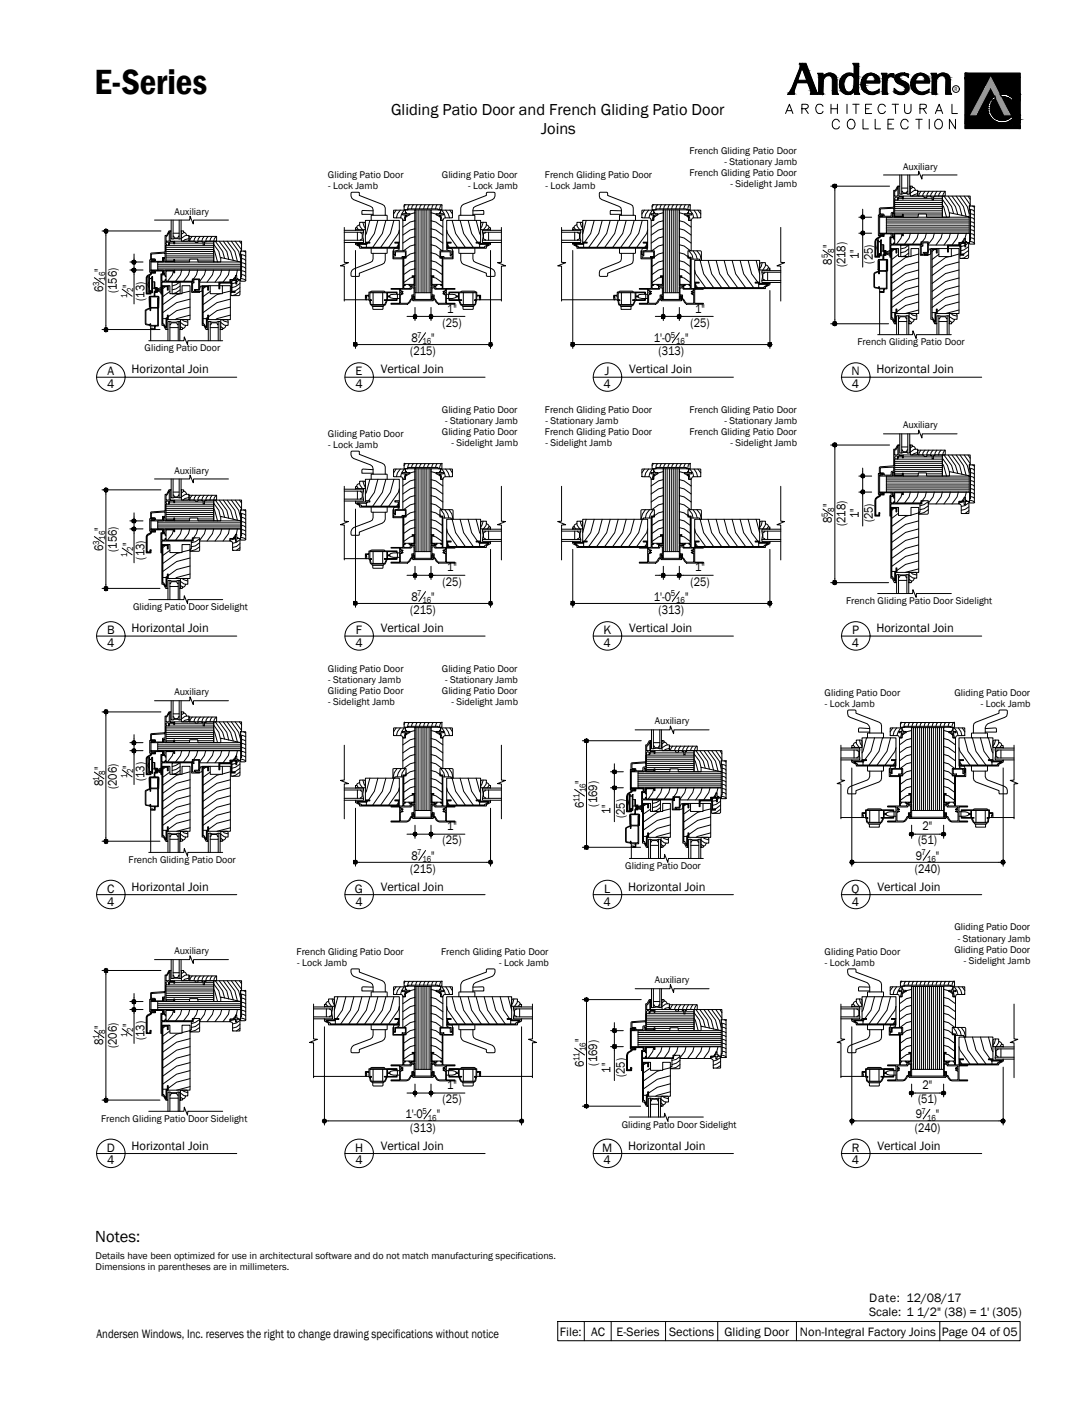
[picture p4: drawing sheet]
<svg xmlns="http://www.w3.org/2000/svg" width="216mm" height="279mm" viewBox="0 0 216 279" stroke-linecap="round" stroke-linejoin="round" font-family="sans-serif">
<defs><g id="words">
<text font-size="7.1" x="18.7" y="18.7">E-Series</text>
<text font-size="3.3" x="18.9" y="246.4">Notes:</text>
<g font-size="3.2">
<text x="77.6" y="22.8">Gliding Patio Door and French Gliding Patio Door</text>
<text x="107.4" y="26.5">Joins</text>
</g>
<g font-size="2.5">
<text x="20.5" y="54" transform="rotate(-90 20.5 54)">&quot;</text>
<text x="165.1" y="52.5" transform="rotate(-90 165.1 52.5)">8</text>
<text x="165.1" y="49.3" transform="rotate(-90 165.1 49.3)">&quot;</text>
<text x="167.8" y="53.1" transform="rotate(-90 167.8 53.1)">(218)</text>
<text x="170.4" y="51.4" transform="rotate(-90 170.4 51.4)">1&quot;</text>
<text x="173.2" y="52.3" transform="rotate(-90 173.2 52.3)">(25)</text>
<text x="20.5" y="58" transform="rotate(-90 20.5 58)">6</text>
<text x="23.2" y="58.2" transform="rotate(-90 23.2 58.2)">(156)</text>
<text x="26.1" y="57.1" transform="rotate(-90 26.1 57.1)">&quot;</text>
<text x="28.7" y="59.7" transform="rotate(-90 28.7 59.7)">(13)</text>
<text x="87.8" y="64.9">(25)</text>
<text x="88.7" y="62">1&quot;</text>
<text x="137" y="64.9">(25)</text>
<text x="137.9" y="62">1&quot;</text>
<text x="81.4" y="70.5">(215)</text>
<text x="81.7" y="67.9">8</text>
<text x="85.6" y="67.9">&quot;</text>
<text x="129.7" y="67.9">1'-0</text>
<text x="130.7" y="70.5">(313)</text>
<text x="135.9" y="67.9">&quot;</text>
<text x="21.3" y="76.9">4</text>
<text x="21.3" y="74.4">A</text>
<text x="26.1" y="74.1">Horizontal Join</text>
<text x="70.5" y="74.4">E</text>
<text x="70.5" y="76.9">4</text>
<text x="75.6" y="74.1">Vertical Join</text>
<text x="119.8" y="76.9">4</text>
<text x="120" y="74.4">J</text>
<text x="124.8" y="74.1">Vertical Join</text>
<text x="169" y="74.4">N</text>
<text x="169" y="76.9">4</text>
<text x="173.9" y="74.1">Horizontal Join</text>
<text x="165.1" y="100.6" transform="rotate(-90 165.1 100.6)">&quot;</text>
<text x="20.5" y="105.3" transform="rotate(-90 20.5 105.3)">&quot;</text>
<text x="165.1" y="103.9" transform="rotate(-90 165.1 103.9)">8</text>
<text x="167.8" y="104.4" transform="rotate(-90 167.8 104.4)">(218)</text>
<text x="170.4" y="102.8" transform="rotate(-90 170.4 102.8)">1&quot;</text>
<text x="173.2" y="103.7" transform="rotate(-90 173.2 103.7)">(25)</text>
<text x="20.5" y="109.4" transform="rotate(-90 20.5 109.4)">6</text>
<text x="23.2" y="109.5" transform="rotate(-90 23.2 109.5)">(156)</text>
<text x="26.1" y="108.4" transform="rotate(-90 26.1 108.4)">&quot;</text>
<text x="28.7" y="111" transform="rotate(-90 28.7 111)">(13)</text>
<text x="88.7" y="113.4">1&quot;</text>
<text x="137.9" y="113.4">1&quot;</text>
<text x="81.7" y="119.2">8</text>
<text x="85.6" y="119.2">&quot;</text>
<text x="87.8" y="116.3">(25)</text>
<text x="129.7" y="119.2">1'-0</text>
<text x="135.9" y="119.2">&quot;</text>
<text x="137" y="116.3">(25)</text>
<text x="21.3" y="125.8">B</text>
<text x="26.1" y="125.4">Horizontal Join</text>
<text x="70.6" y="125.8">F</text>
<text x="75.6" y="125.4">Vertical Join</text>
<text x="81.4" y="121.8">(215)</text>
<text x="119.8" y="125.8">K</text>
<text x="124.8" y="125.4">Vertical Join</text>
<text x="130.7" y="121.8">(313)</text>
<text x="169.1" y="125.8">P</text>
<text x="173.9" y="125.4">Horizontal Join</text>
<text x="21.3" y="128.3">4</text>
<text x="70.5" y="128.3">4</text>
<text x="119.8" y="128.3">4</text>
<text x="169" y="128.3">4</text>
<text x="20.5" y="152.8" transform="rotate(-90 20.5 152.8)">&quot;</text>
<text x="26.1" y="152.5" transform="rotate(-90 26.1 152.5)">&quot;</text>
<text x="28.7" y="155.1" transform="rotate(-90 28.7 155.1)">(13)</text>
<text x="115.9" y="155.5" transform="rotate(-90 115.9 155.5)">&quot;</text>
<text x="20.5" y="156" transform="rotate(-90 20.5 156)">8</text>
<text x="23.2" y="156.6" transform="rotate(-90 23.2 156.6)">(206)</text>
<text x="115.9" y="160.3" transform="rotate(-90 115.9 160.3)">6</text>
<text x="118.5" y="160.1" transform="rotate(-90 118.5 160.1)">(169)</text>
<text x="121.2" y="161.5" transform="rotate(-90 121.2 161.5)">1&quot;</text>
<text x="87.8" y="167.6">(25)</text>
<text x="88.7" y="164.8">1&quot;</text>
<text x="124" y="162.4" transform="rotate(-90 124 162.4)">(25)</text>
<text x="182.2" y="167.6">(51)</text>
<text x="183.1" y="164.8">2&quot;</text>
<text x="81.4" y="173.2">(215)</text>
<text x="81.7" y="170.6">8</text>
<text x="85.6" y="170.6">&quot;</text>
<text x="181.5" y="173.2">(240)</text>
<text x="181.7" y="170.6">9</text>
<text x="185.7" y="170.6">&quot;</text>
<text x="21.3" y="177.2">C</text>
<text x="21.3" y="179.7">4</text>
<text x="26.1" y="176.8">Horizontal Join</text>
<text x="70.4" y="177.2">G</text>
<text x="70.5" y="179.7">4</text>
<text x="75.6" y="176.8">Vertical Join</text>
<text x="119.8" y="179.7">4</text>
<text x="119.9" y="177.2">L</text>
<text x="124.6" y="176.8">Horizontal Join</text>
<text x="169" y="177.2">Q</text>
<text x="169" y="179.7">4</text>
<text x="174.1" y="176.8">Vertical Join</text>
<text x="26.1" y="203.9" transform="rotate(-90 26.1 203.9)">&quot;</text>
<text x="20.5" y="207.4" transform="rotate(-90 20.5 207.4)">8</text>
<text x="20.5" y="204.2" transform="rotate(-90 20.5 204.2)">&quot;</text>
<text x="23.2" y="208" transform="rotate(-90 23.2 208)">(206)</text>
<text x="28.7" y="206.4" transform="rotate(-90 28.7 206.4)">(13)</text>
<text x="115.9" y="206.9" transform="rotate(-90 115.9 206.9)">&quot;</text>
<text x="115.9" y="211.7" transform="rotate(-90 115.9 211.7)">6</text>
<text x="118.5" y="211.4" transform="rotate(-90 118.5 211.4)">(169)</text>
<text x="121.2" y="212.8" transform="rotate(-90 121.2 212.8)">1&quot;</text>
<text x="124" y="213.7" transform="rotate(-90 124 213.7)">(25)</text>
<text x="80.4" y="221.9">1'-0</text>
<text x="86.7" y="221.9">&quot;</text>
<text x="87.8" y="218.9">(25)</text>
<text x="88.7" y="216.1">1&quot;</text>
<text x="181.7" y="221.9">9</text>
<text x="182.2" y="218.9">(51)</text>
<text x="183.1" y="216.1">2&quot;</text>
<text x="185.7" y="221.9">&quot;</text>
<text x="81.4" y="224.6">(313)</text>
<text x="181.5" y="224.6">(240)</text>
<text x="21.2" y="228.5">D</text>
<text x="21.3" y="231.1">4</text>
<text x="26.1" y="228.1">Horizontal Join</text>
<text x="70.5" y="228.5">H</text>
<text x="70.5" y="231.1">4</text>
<text x="75.6" y="228.1">Vertical Join</text>
<text x="119.5" y="228.5">M</text>
<text x="119.8" y="231.1">4</text>
<text x="124.6" y="228.1">Horizontal Join</text>
<text x="169" y="228.5">R</text>
<text x="169" y="231.1">4</text>
<text x="174.1" y="228.1">Vertical Join</text>
<text x="172.5" y="258.3">Date: 12/08/17</text>
<text x="172.5" y="261.1">Scale: 1 1/2&quot; (38) = 1' (305)</text>
<text x="19.2" y="265.6">Andersen Windows, Inc. reserves the right to change drawing specifications without notice</text>
<text x="111.1" y="265">File:</text>
<text x="117.3" y="265">AC</text>
<text x="122.4" y="265">E-Series</text>
<text x="132.8" y="265">Sections</text>
<text x="143.8" y="265">Gliding Door</text>
<text x="158.7" y="265">Non-Integral Factory Joins</text>
<text x="186.9" y="265">Page 04 of 05</text>
</g>
<g font-size="2">
<text x="65.1" y="35.4">Gliding Patio Door</text>
<text x="87.7" y="35.4">Gliding Patio Door</text>
<text x="108.1" y="35.4">French Gliding Patio Door</text>
<text x="136.8" y="30.5">French Gliding Patio Door</text>
<text x="136.8" y="35">French Gliding Patio Door</text>
<text x="143.8" y="32.8">- Stationary Jamb</text>
<text x="179.2" y="33.6">Auxiliary</text>
<text x="65.1" y="37.6">- Lock Jamb</text>
<text x="92.9" y="37.6">- Lock Jamb</text>
<text x="108.3" y="37.6">- Lock Jamb</text>
<text x="145" y="37.2">- Sidelight Jamb</text>
<text x="34.6" y="42.6">Auxiliary</text>
<text x="28.7" y="69.7">Gliding Patio Door</text>
<text x="170.2" y="68.5">French Gliding Patio Door</text>
<text x="87.7" y="81.9">Gliding Patio Door</text>
<text x="108.1" y="81.9">French Gliding Patio Door</text>
<text x="136.8" y="81.9">French Gliding Patio Door</text>
<text x="65.1" y="86.7">Gliding Patio Door</text>
<text x="65.1" y="88.9">- Lock Jamb</text>
<text x="87.7" y="86.3">Gliding Patio Door</text>
<text x="88.3" y="84.1">- Stationary Jamb</text>
<text x="89.6" y="88.6">- Sidelight Jamb</text>
<text x="108.1" y="86.3">French Gliding Patio Door</text>
<text x="108.3" y="84.1">- Stationary Jamb</text>
<text x="108.3" y="88.6">- Sidelight Jamb</text>
<text x="136.8" y="86.3">French Gliding Patio Door</text>
<text x="143.8" y="84.1">- Stationary Jamb</text>
<text x="145" y="88.6">- Sidelight Jamb</text>
<text x="179.2" y="85">Auxiliary</text>
<text x="34.6" y="94">Auxiliary</text>
<text x="167.9" y="119.9">French Gliding Patio Door Sidelight</text>
<text x="26.4" y="121">Gliding Patio Door Sidelight</text>
<text x="34.6" y="138">Auxiliary</text>
<text x="65.1" y="133.3">Gliding Patio Door</text>
<text x="65.1" y="137.7">Gliding Patio Door</text>
<text x="65.1" y="135.5">- Stationary Jamb</text>
<text x="87.7" y="133.3">Gliding Patio Door</text>
<text x="87.7" y="137.7">Gliding Patio Door</text>
<text x="88.3" y="135.5">- Stationary Jamb</text>
<text x="65.1" y="139.9">- Sidelight Jamb</text>
<text x="89.6" y="139.9">- Sidelight Jamb</text>
<text x="129.9" y="143.7">Auxiliary</text>
<text x="163.6" y="138.1">Gliding Patio Door</text>
<text x="163.7" y="140.3">- Lock Jamb</text>
<text x="189.4" y="138.1">Gliding Patio Door</text>
<text x="194.6" y="140.3">- Lock Jamb</text>
<text x="25.5" y="171.2">French Gliding Patio Door</text>
<text x="124.1" y="172.4">Gliding Patio Door</text>
<text x="189.4" y="184.6">Gliding Patio Door</text>
<text x="34.6" y="189.3">Auxiliary</text>
<text x="58.9" y="189.5">French Gliding Patio Door</text>
<text x="59" y="191.6">- Lock Jamb</text>
<text x="87.6" y="189.5">French Gliding Patio Door</text>
<text x="99.1" y="191.6">- Lock Jamb</text>
<text x="163.6" y="189.5">Gliding Patio Door</text>
<text x="163.7" y="191.6">- Lock Jamb</text>
<text x="189.4" y="189.1">Gliding Patio Door</text>
<text x="190" y="186.9">- Stationary Jamb</text>
<text x="191.3" y="191.3">- Sidelight Jamb</text>
<text x="129.9" y="195.1">Auxiliary</text>
<text x="20.1" y="222.6">French Gliding Patio Door Sidelight</text>
<text x="123.4" y="223.8">Gliding Patio Door Sidelight</text>
<text x="19" y="249.9">Details have been optimized for use in architectural software and do not match manufacturing specifications.</text>
<text x="19" y="252.1">Dimensions in parentheses are in millimeters.</text>
</g>
<g font-size="1.8">
<text x="164.3" y="51.3" transform="rotate(-90 164.3 51.3)">5</text>
<text x="165.5" y="50.2" transform="rotate(-90 165.5 50.2)">8</text>
<text x="19.7" y="56.8" transform="rotate(-90 19.7 56.8)">3</text>
<text x="20.9" y="55.7" transform="rotate(-90 20.9 55.7)">16</text>
<text x="25.2" y="59.1" transform="rotate(-90 25.2 59.1)">1</text>
<text x="26.4" y="58" transform="rotate(-90 26.4 58)">2</text>
<text x="82.8" y="67">7</text>
<text x="83.8" y="68.2">16</text>
<text x="133.1" y="67">5</text>
<text x="134.2" y="68.2">16</text>
<text x="165.5" y="101.5" transform="rotate(-90 165.5 101.5)">8</text>
<text x="20.9" y="107.1" transform="rotate(-90 20.9 107.1)">16</text>
<text x="164.3" y="102.7" transform="rotate(-90 164.3 102.7)">5</text>
<text x="19.7" y="108.1" transform="rotate(-90 19.7 108.1)">3</text>
<text x="25.2" y="110.5" transform="rotate(-90 25.2 110.5)">1</text>
<text x="26.4" y="109.3" transform="rotate(-90 26.4 109.3)">2</text>
<text x="82.8" y="118.3">7</text>
<text x="83.8" y="119.6">16</text>
<text x="133.1" y="118.3">5</text>
<text x="134.2" y="119.6">16</text>
<text x="19.7" y="154.9" transform="rotate(-90 19.7 154.9)">1</text>
<text x="20.9" y="153.7" transform="rotate(-90 20.9 153.7)">8</text>
<text x="25.2" y="154.5" transform="rotate(-90 25.2 154.5)">1</text>
<text x="26.4" y="153.3" transform="rotate(-90 26.4 153.3)">2</text>
<text x="115" y="159.2" transform="rotate(-90 115 159.2)">11</text>
<text x="116.3" y="157.2" transform="rotate(-90 116.3 157.2)">16</text>
<text x="82.8" y="169.7">7</text>
<text x="83.8" y="171">16</text>
<text x="182.9" y="169.7">7</text>
<text x="184" y="171">16</text>
<text x="19.7" y="206.2" transform="rotate(-90 19.7 206.2)">1</text>
<text x="20.9" y="205.1" transform="rotate(-90 20.9 205.1)">8</text>
<text x="25.2" y="205.9" transform="rotate(-90 25.2 205.9)">1</text>
<text x="26.4" y="204.7" transform="rotate(-90 26.4 204.7)">2</text>
<text x="116.3" y="208.6" transform="rotate(-90 116.3 208.6)">16</text>
<text x="115" y="210.6" transform="rotate(-90 115 210.6)">11</text>
<text x="83.8" y="221.1">5</text>
<text x="182.9" y="221.1">7</text>
<text x="84.9" y="222.4">16</text>
<text x="184" y="222.4">16</text>
</g>
<text font-size="1.1" x="189.4" y="18.1">R</text>
</g></defs>
<!-- layer: A-ANNO-TEXT -->
<g fill="none" stroke="#000" stroke-width=".2">
<path d="M158.6 12.6h1.3l2.5 6.1h-1.6l.1-.6-.6-1.7h-2.1l-.5 1.5v.8h-1.4l.9-1.3 1.5-3.8v-.9zM158.7 12.7h1.2l2.3 6h-1.3l.1-.6-.7-1.7h-2.2l-.6 1.5v.8h-1l.7-1.3 1.5-3.8a.79 .79 0 0 0 0-.9zM158.9 12.7h.9l2.3 5.9h-1.1v-.5l-.7-1.8h-2.3l-.5 1.6v.7h-.9l.7-1.2 1.5-3.8zM159.2 13.4l.9 2.5h-1.8zM159.3 13.1l.1 .8 .8 2.2h-2zM159.3 12.8l.1 .8 .9 2.5h-2.2zM162.2 14.5h1.1v.5a1.57 1.57 0 0 1 1.7-.5 1.57 1.57 0 0 1 1.1 1.4v2.1l.3 .7h-1.2v-2.9a.9 .9 0 0 0-1.1-.8 .9 .9 0 0 0-.7 1.1l-.1 2.2 .1 .4h-1l.1-3.6zM162.4 14.6h.9v.6a1.55 1.55 0 0 1 1.6-.6 1.55 1.55 0 0 1 1.1 1.3v2.1l.2 .7h-1l.1-2.9a.99 .99 0 0 0-1.1-.9 .99 .99 0 0 0-.9 1.2v2.6h-.8l.1-3.6zM162.5 14.7h.7v.7a1.54 1.54 0 0 1 2.7 .1v2.5l.2 .6h-.8v-2.8a1.06 1.06 0 0 0-1.1-1 1.06 1.06 0 0 0-.9 1.3v2.5h-.7v-3.5zM167.8 15.2a1.02 1.02 0 0 1 1.8 .3v1.6a1.31 1.31 0 0 1-1.5 1.3 2.32 2.32 0 0 1-.3-3.2zM167.9 15.3a.94 .94 0 0 1 1.6 .2v1.6a1.46 1.46 0 0 1-1.1 1.3 1.97 1.97 0 0 1-.5-3.1zM168 15.4a.87 .87 0 0 1 1.3-.1 3.3 3.3 0 0 1-.3 2.8 .86 .86 0 0 1-1.1 0 2.19 2.19 0 0 1 .1-2.7z"/>
<path d="M169.2 12.6h1.2v5.5l.2 .6h-1.1v-.7a1.56 1.56 0 0 1-1.6 .8 1.56 1.56 0 0 1-1.3-1.4 2.08 2.08 0 0 1 .5-2.3 2.08 2.08 0 0 1 2.4-.3v-1.6zM169.3 12.7h1.1l-.1 5.4 .2 .6h-.9v-1.1l-.4 .7a1.5 1.5 0 0 1-2.5-.9 2.02 2.02 0 0 1 .3-2.1 2.02 2.02 0 0 1 2-.6l.5 .2 .1-1.7zM169.5 12.7h.8l-.1 5.4 .2 .5h-.7v-1.2l-.5 .9a1.46 1.46 0 0 1-2.4-.9 1.95 1.95 0 0 1 2.2-2.7l.6 .3 .1-1.8zM171.3 15.3a1.81 1.81 0 0 1 2.1-.7 1.81 1.81 0 0 1 1.2 1.9h-2.8a1.45 1.45 0 0 0 .6 1.6 1.45 1.45 0 0 0 1.7-.1l.4-.4-.1 .7a2.21 2.21 0 0 1-2.9-.1 2.21 2.21 0 0 1-.2-2.9zM171.3 15.3a1.79 1.79 0 0 1 2-.7 1.79 1.79 0 0 1 1.3 1.7l-.1 .1h-2.8a1.58 1.58 0 0 0 .8 1.8 1.58 1.58 0 0 0 1.9-.4v.5a2.15 2.15 0 0 1-2.9-.2 2.15 2.15 0 0 1-.2-2.8zM171.4 15.4a1.65 1.65 0 0 1 1.9-.8 1.65 1.65 0 0 1 1.1 1.8h-2.8a1.64 1.64 0 0 0 .8 1.8 1.64 1.64 0 0 0 1.9-.2v.3a2.09 2.09 0 0 1-2.7-.2 2.09 2.09 0 0 1-.2-2.7zM172.1 15a1.03 1.03 0 0 1 1.2-.1 1.03 1.03 0 0 1 .5 1.2l-.5 .1h-1.7zM172.1 15.1a.94 .94 0 0 1 1.2-.2 .94 .94 0 0 1 .4 1.1l-.4 .2h-1.6l.1-.7zM172.2 15.2a.81 .81 0 0 1 1.1-.2 .81 .81 0 0 1 .2 1.1h-1.7zM174.9 14.5h1.1v.7l.8-.6 .6 .1-.1 .8-.3-.3a.87 .87 0 0 0-1 1v1.9l.2 .6h-1.1v-3.5zM175 14.6h1v.8a1.18 1.18 0 0 1 1.3-.7v.6a.86 .86 0 0 0-1 0 .86 .86 0 0 0-.3 .9v1.9l.1 .6h-1l.1-3.5zM175.1 14.7h.8v.9a1.38 1.38 0 0 1 1.1-.9h.2v.5a.94 .94 0 0 0-1 .1 .94 .94 0 0 0-.3 .9l.1 2.4h-.8l.1-3.4z"/>
<path d="M177.7 15a2.31 2.31 0 0 1 2.6-.3v.7a1.18 1.18 0 0 0-1.8-.2 .48 .48 0 0 0 .4 .7l.5 .2a1.37 1.37 0 0 1 1 1.7 1.37 1.37 0 0 1-1.7 1l-1.3-.4v-.9a1.57 1.57 0 0 0 2 .6l.3-.4-.3-.6a2.69 2.69 0 0 1-1.7-.9l-.2-.5zM177.9 15a2.51 2.51 0 0 1 2.2-.2v.3a1.37 1.37 0 0 0-1.8 .1 .73 .73 0 0 0 .5 .8l.5 .2a1.26 1.26 0 0 1 .9 1.7 1.26 1.26 0 0 1-1.8 .7l-.9-.3 .1-.4a1.29 1.29 0 0 0 2.2 0v-.4a.92 .92 0 0 0-.7-.7 1.72 1.72 0 0 1-1.4-.9v-.4zM177.9 14.8l1.2-.3 .8 .2h.3v.5a1.28 1.28 0 0 0-1.8 0 1.31 1.31 0 0 0 1.2 1.1 1.3 1.3 0 0 1 .6 1.6 1.3 1.3 0 0 1-1.5 .8l-1.2-.4v-.6a1.26 1.26 0 0 0 2.2 .2l.1-.4-.4-.4a2.36 2.36 0 0 1-1.8-1.4l.1-.5zM181.2 15.3a1.74 1.74 0 0 1 2.1-.7 1.74 1.74 0 0 1 1.1 1.8h-2.9a1.59 1.59 0 0 0 .9 1.8 1.59 1.59 0 0 0 1.9-.4l-.1 .5a2.12 2.12 0 0 1-2.8-.2 2.12 2.12 0 0 1-.2-2.8zM181.3 15.4a1.65 1.65 0 0 1 1.9-.8 1.65 1.65 0 0 1 1.1 1.8h-2.8a1.67 1.67 0 0 0 .7 1.8 1.67 1.67 0 0 0 2-.2l-.1 .3a2.06 2.06 0 0 1-2.7-.2 2.06 2.06 0 0 1-.1-2.7zM181.5 14.8a1.82 1.82 0 0 1 2-.1 1.82 1.82 0 0 1 1 1.8h-2.9a1.54 1.54 0 0 0 .9 1.7 1.54 1.54 0 0 0 1.9-.6l-.1 .7a2.24 2.24 0 0 1-3.1-.3 2.24 2.24 0 0 1 .3-3.2zM182 15a.95 .95 0 0 1 1.3-.1 .95 .95 0 0 1 .2 1.3h-2zM182 15.1a.87 .87 0 0 1 1.2-.1 .87 .87 0 0 1 .2 1.1l-1.9 .1zM182.1 15.2a.81 .81 0 0 1 1.1-.2 .81 .81 0 0 1 .2 1.1h-1.7zM184.7 14.5h1.2l-.1 .5a1.57 1.57 0 0 1 1.7-.5 1.57 1.57 0 0 1 1.1 1.4v2.1l.2 .7h-1.2l.1-2.9a.93 .93 0 0 0-1-.8 .93 .93 0 0 0-.8 1.1v2.6h-1l.1-3.6zM184.8 14.6h.9v.6a1.7 1.7 0 0 1 2.5-.2l.3 .9v2.1l.2 .7h-1l.1-2.9a.99 .99 0 0 0-1.2-.9 .99 .99 0 0 0-.8 1.2l-.1 2.2 .2 .4h-.9v-3.6zM185 14.7h.7v.7a1.54 1.54 0 0 1 2.7 .1l.2 3.1h-.8v-2.8a1.06 1.06 0 0 0-1.2-1 1.06 1.06 0 0 0-.9 1.3v2.5h-.6v-3.5z"/>
<path d="M191.5 14.5h10.9v11h-10.9zM196.7 19.7l.7-.7 .2 .5a2.37 2.37 0 0 0-.5 3.6 2.37 2.37 0 0 0 3.6-.1l.4 .4a2.86 2.86 0 0 1-4.1 .3 2.86 2.86 0 0 1-.3-4zM198.4 18.7a2.7 2.7 0 0 1 2.6 .9l-.3 .4a2.27 2.27 0 0 0-2-.8zM155.9 22.5l.7-1.8 .7 1.8M156.2 22h.9M159.1 21.6l1.1-.2 .2-.4-.2-.2-1.1-.1v1.8M159.8 21.6l.6 .9M163.3 21.1a.78 .78 0 0 0-1-.4 .78 .78 0 0 0-.4 1.1 .72 .72 0 0 0 .6 .7 .72 .72 0 0 0 .8-.4M164.9 20.7v1.8M164.9 21.6h1.3M166.2 20.7v1.8M166.6 24.2a.65 .65 0 0 0-1.1-.4 .9 .9 0 0 0-.3 1.3 .9 .9 0 0 0 1.3 .2l.1-.2"/>
<path d="M168.1 20.7v1.8M168.3 24l.2-.2a.92 .92 0 0 1 1.1 .4 .92 .92 0 0 1-.1 1.1 .88 .88 0 0 1-1.3-.1 .88 .88 0 0 1 .1-1.2zM169.2 20.7h1.3M169.9 20.7v1.8M171.3 23.7v1.9h1M171.8 21.6h.7M173 20.7h-1.2v1.8h1.2M173.7 23.7v1.9h1M175.7 21.1a.76 .76 0 0 0-.8-.4 .76 .76 0 0 0-.7 .7v.4a.76 .76 0 0 0 .7 .7 .76 .76 0 0 0 .8-.4M176.2 24.6h.7M177 20.7h1.3M177.3 23.7h-1.1v1.9h1.1"/>
<path d="M177.7 20.7v1.8M179.5 20.7v1.3a.65 .65 0 0 0 .6 .5 .65 .65 0 0 0 .7-.5v-1.3M180.2 24.2a.75 .75 0 0 0-.8-.5 .75 .75 0 0 0-.7 .7v.5a.76 .76 0 0 0 .7 .7 .76 .76 0 0 0 .8-.5M181.7 23.7h1.3M182.4 23.7v1.9M182.6 21.6h.8l.4-.2v-.6l-1.2-.1v1.8M183.2 21.6l.6 .9M184.4 23.7v1.9M185.6 22.5l.8-1.8 .7 1.8M185.7 24a.81 .81 0 0 1 1-.1 .81 .81 0 0 1 .3 1 .81 .81 0 0 1-1 .7 .81 .81 0 0 1-.5-1.2zM185.9 22h.9M188.9 20.7v1.8h1.1"/>
<path d="M189.6 23.7v1.9l-1.2-1.9v1.9M19.2 74.9h27.8M68.4 74.9h27.9M117.7 74.9h27.8M166.9 74.9h27.9M19.2 126.2h27.8M68.4 126.2h27.9M117.7 126.2h27.8M166.9 126.2h27.9M19.2 177.5h27.8M68.4 177.5h27.9M117.7 177.5h27.8"/>
<path d="M166.9 177.5h27.9M19.2 228.9h27.8M68.4 228.9h27.9M117.7 228.9h27.8M166.9 228.9h27.9M110.7 262.2h91.7v3.9h-91.7zM115.9 262.2v3.9M121.3 262.2v3.9M132.1 262.2v3.9M142.4 262.2v3.9M158 262.2v3.9M186.5 262.2v3.9"/>
<circle cx="189.7" cy="17.7" r=".67"/>
<circle cx="22" cy="74.8" r="2.83"/>
<circle cx="71.3" cy="74.8" r="2.83"/>
<circle cx="120.5" cy="74.8" r="2.83"/>
<circle cx="169.8" cy="74.8" r="2.83"/>
<circle cx="22" cy="126.2" r="2.83"/>
<circle cx="71.3" cy="126.2" r="2.83"/>
<circle cx="120.5" cy="126.2" r="2.83"/>
<circle cx="169.8" cy="126.2" r="2.83"/>
<circle cx="22" cy="177.5" r="2.83"/>
<circle cx="71.3" cy="177.5" r="2.83"/>
<circle cx="120.5" cy="177.5" r="2.83"/>
<circle cx="169.8" cy="177.5" r="2.83"/>
<circle cx="22" cy="228.9" r="2.83"/>
<circle cx="71.3" cy="228.9" r="2.83"/>
<circle cx="120.5" cy="228.9" r="2.83"/>
<circle cx="169.8" cy="228.9" r="2.83"/>
</g>
<g fill="#000" stroke="#000" stroke-width=".2">
<path d="M164.5 14.7h.3zM174.2 18.1l.1-.1zM178.5 14.7h1.4zM178.6 18.7h.5zM179.1 14.6l.2 .1zM184.1 18.1l.1-.1zM186.9 14.7h.4zM196.6 17.2l.7 1.5h-1.5zM198.7 19.2h.4zM198.4 23.9h.9zM201.5 24.6l.1 .4h-.1zM201.5 24.6h.4l-.2 .4z"/>
<path d="M202 24.6v.4h-.1z"/>
<path d="M156.8 18.3l.7 .1-.1-.1zM156.8 18.3l.7 .1h-.7z"/>
<path d="M157.1 17.9l.4 .1zM157.1 17.9l.4 .1z"/>
<path d="M157 18l.4 .3 .1-.3zM157 18l.4 .3h-.6z"/>
<path d="M156.8 18.4l.7 .2v-.2zM156.8 18.4l.7 .2h-.9z"/>
<path d="M157.3 17.4l.2 .5 .2-.5zM157.3 17.4l.2 .5h-.4z"/>
<path d="M157.7 16.3v1.1l.3-1.1zM157.7 16.3v1.1h-.4z"/>
<path d="M158.8 13.6l-.7 2.5 .8-2.5zM158.8 13.6l-.7 2.5h-.3z"/>
<path d="M158.9 13.3v.3l.2-.3zM158.9 13.3v.3h-.1z"/>
<path d="M158.9 12.9l.2 .4 .1-.4zM158.9 12.9l.2 .4h-.2z"/>
<path d="M158.9 12.8l.3 .1 .1-.1zM158.9 12.8l.3 .1z"/>
<path d="M158.9 12.7l1 .1zM158.9 12.7l1 .1z"/>
<path d="M159.3 12.8l.6 .1v-.1zM159.3 12.8l.6 .1h-.6z"/>
<path d="M159.3 12.9l.8 .7-.2-.7zM159.3 12.9l.8 .7h-.7z"/>
<path d="M159.4 13.6l.9 .3-.2-.3zM159.4 13.6l.9 .3h-.8z"/>
<path d="M159.5 13.9l1.7 2.2-.9-2.2zM159.5 13.9l1.7 2.2h-.9z"/>
<path d="M157.8 16.1l3.4 .2v-.2zM157.8 16.1l3.4 .2h-3.5z"/>
<path d="M160.3 16.3l1.6 1.8-.7-1.8zM160.3 16.3l1.6 1.8h-.9z"/>
<path d="M161 18.1l1 .2-.1-.2zM161 18.1l1 .2h-1z"/>
<path d="M161 18.3l1 .2v-.2zM161 18.3l1 .2h-1z"/>
<path d="M161 18.5l1.1 .1-.1-.1zM161 18.5l1.1 .1h-1.1z"/>
<path d="M162.5 14.7l.7 .1v-.1zM162.5 14.7l.7 .1h-.6z"/>
<path d="M162.6 14.8l.6 .3v-.3zM162.6 14.8l.6 .3h-.6z"/>
<path d="M162.6 15.1l.6 .3v-.3zM162.6 15.1l.6 .3h-.6z"/>
<path d="M162.6 18.4l.7 .2-.1-.2zM162.6 18.4l.7 .2h-.7z"/>
<path d="M162.6 16.1l.6 2.3 .1-2.3zM162.6 16.1l.6 2.3h-.6z"/>
<path d="M162.6 15.6l.7 .5v-.5zM162.6 15.6l.7 .5h-.7z"/>
<path d="M162.6 15.4l.7 .2 .2-.2zM162.6 15.4l.7 .2h-.7z"/>
<path d="M163.3 15.2l.2 .2 .1-.2zM163.2 15.4l.1-.2 .2 .2z"/>
<path d="M163.8 14.8h1.7zM163.8 14.8h1.7z"/>
<path d="M163.7 15l-.1 .2 .3-.2zM163.3 15.2l.4-.2-.1 .2z"/>
<path d="M164.1 14.7h1.1zM164.1 14.7h1.1z"/>
<path d="M163.8 14.9h.5zM163.8 14.9h.5z"/>
<path d="M163.8 14.9h.5zM163.8 14.9l.1 .1z"/>
<path d="M163.8 14.8h.6zM163.8 14.8l.5 .1z"/>
<path d="M164.5 14.7h.7zM164.1 14.7h1.1z"/>
<path d="M164.1 14.7l1.4 .1zM163.8 14.8l.3-.1 1.4 .1z"/>
<path d="M164.4 14.8l1.1 .1zM164.4 14.8l1.1 .1z"/>
<path d="M164.5 14.9h1zM164.5 14.9h1z"/>
<path d="M164.8 14.9l.9 .1-.2-.1zM164.8 14.9l.9 .1h-.8z"/>
<path d="M164.9 15l.8 .1zM164.9 15l.8 .1z"/>
<path d="M165.1 15.1l.7 .2-.1-.2zM165.1 15.1l.7 .2h-.6z"/>
<path d="M165.2 15.3l.7 .1-.1-.1zM165.2 15.3l.7 .1h-.6z"/>
<path d="M165.3 15.4l.6 .1v-.1zM165.3 15.4l.6 .1h-.6z"/>
<path d="M165.3 15.5l.6 .3v-.3zM165.3 15.5l.6 .3h-.6z"/>
<path d="M165.3 15.8l.6 .1zM165.3 15.8l.6 .1z"/>
<path d="M165.3 15.9l.6 2.1v-2.1zM165.3 15.9l.6 2.1h-.6z"/>
<path d="M165.3 18l.7 .5-.1-.5zM165.3 18l.7 .5h-.7z"/>
<path d="M165.3 18.5l.8 .1-.1-.1zM165.3 18.5l.8 .1h-.8z"/>
<path d="M167.3 15.2h.5zM167.3 15.2h.5z"/>
<path d="M166.7 16.7l.6 .1v-.1zM166.7 16.7l.6 .1h-.6z"/>
<path d="M166.7 16.8l.7 .6-.1-.6zM166.7 16.8l.7 .6h-.6z"/>
<path d="M166.7 16.2l.6 .5 .1-.5zM166.7 16.2l.6 .5h-.6z"/>
<path d="M166.8 17.4h.6zM166.8 17.4h.6z"/>
<path d="M166.8 15.9l.6 .3v-.3zM166.8 15.9l.6 .3h-.7z"/>
<path d="M166.8 17.4l.9 .6-.3-.6zM166.8 17.4l.9 .6h-.6z"/>
<path d="M166.9 15.7l.5 .2 .2-.2zM166.9 15.7l.5 .2h-.6z"/>
<path d="M167.6 18.5h.8zM167.6 18.5h.8z"/>
<path d="M167.1 18l.7 .1-.1-.1zM167.1 18l.7 .1h-.5z"/>
<path d="M167.3 18.1l.7 .2-.2-.2zM167.3 18.1l.7 .2h-.6z"/>
<path d="M167.3 15.2l.3 .5 .2-.5zM167.3 15.2l.3 .5h-.7z"/>
<path d="M167.4 18.3l.7 .1zM167.4 18.3l.7 .1z"/>
<path d="M167.5 18.4l.9 .1zM167.5 18.4l.9 .1z"/>
<path d="M167.6 14.9l.2 .3 .5-.3zM167.6 14.9l.2 .3h-.5z"/>
<path d="M167.6 14.9h.8zM167.6 14.9h.7z"/>
<path d="M168.5 14.6l.4 .1zM168.1 14.7h.8z"/>
<path d="M167.8 14.8h1zM167.6 14.9h.8z"/>
<path d="M167.8 18.5l1 .1zM167.8 18.5l1 .1z"/>
<path d="M167.9 18.6h.9zM167.9 18.6l.4 .1z"/>
<path d="M168.1 14.7h.9zM168.1 14.7h.9z"/>
<path d="M168.5 18.5h.4zM168.4 18.5h.5z"/>
<path d="M167.6 18.5h1.3zM167.6 18.5h1.2z"/>
<path d="M168 14.7l1.2 .1-.2-.1zM167.8 14.8l.2-.1 1.2 .1z"/>
<path d="M168.8 18.4h.2zM168.5 18.5h.4z"/>
<path d="M168.9 18.3l.1 .1 .2-.1zM168.9 18.3l.1 .1h-.2z"/>
<path d="M168.8 14.8l.6 .1zM168.8 14.8l.6 .1z"/>
<path d="M169.1 18.1l.1 .2v-.2zM168.9 18.3l.2-.2 .1 .2z"/>
<path d="M169.3 15h.3zM169.3 15h.3z"/>
<path d="M169.2 14.9l.4 .1zM169.2 14.9l.4 .1z"/>
<path d="M169.5 17.4h.2zM169.5 17.4h.2z"/>
<path d="M169.4 17.7l-.2 .4 .3-.4zM169.4 17.7l-.2 .4h-.1z"/>
<path d="M169.6 15h.6zM169.6 15h.6z"/>
<path d="M169.7 17.4h.5zM169.7 17.4h.5z"/>
<path d="M169.5 17.4v.3l.2-.3zM169.5 17.4v.3h-.1z"/>
<path d="M169.3 15l.9 .2v-.2zM169.3 15l.9 .2h-.7z"/>
<path d="M169.5 15.2l.7 .3v-.3zM169.5 15.2l.7 .3h-.6z"/>
<path d="M169.6 15.5l.6 1.6v-1.6zM169.6 15.5l.6 1.6h-.6z"/>
<path d="M169.6 17.1l.6 .3v-.3zM169.6 17.1l.6 .3h-.7z"/>
<path d="M169.7 17.4l.5 .7v-.7zM169.7 17.4l.5 .7h-.5z"/>
<path d="M169.7 18.1l.6 .4-.1-.4zM169.7 18.1l.6 .4h-.6z"/>
<path d="M169.5 12.7l.8 .1zM169.5 12.7l.8 .1z"/>
<path d="M169.5 12.8l.8 .4v-.4zM169.5 12.8l.8 .4h-.6z"/>
<path d="M169.7 13.2l.5 1.8 .1-1.8zM169.7 13.2l.5 1.8h-.6z"/>
<path d="M169.7 18.5l.7 .1-.1-.1zM169.7 18.5l.7 .1h-.7z"/>
<path d="M171 16.3h3.4zM171 16.3h3.4z"/>
<path d="M171 16.8l.6 .1v-.1zM171 16.8l.6 .1h-.6z"/>
<path d="M171 16.9l.6 .4v-.4zM171 16.9l.6 .4h-.5z"/>
<path d="M171.6 18.1h.5zM171.6 18.1h.5z"/>
<path d="M171 16.4l.6 .4v-.4zM171 16.4l.6 .4h-.6z"/>
<path d="M171.1 17.3h.5zM171.1 17.3h.5z"/>
<path d="M171.1 17.3l.7 .4-.2-.4zM171.1 17.3l.7 .4h-.5z"/>
<path d="M171.1 15.9l.5 .3 .1-.3zM171.1 15.9l.5 .3h-.6z"/>
<path d="M171.3 15.5l.4 .4 .1-.4zM171.3 15.5l.4 .4h-.6z"/>
<path d="M171.3 17.7l.5 .1zM171.3 17.7l.5 .1z"/>
<path d="M171.3 17.8l.8 .3-.3-.3zM171.3 17.8l.8 .3h-.5z"/>
<path d="M171.4 15.4l.4 .1 .1-.1zM171.4 15.4l.4 .1h-.5z"/>
<path d="M171.7 15l.2 .4 .2-.4zM171.7 15l.2 .4h-.5z"/>
<path d="M171.6 18.1l.9 .2-.4-.2zM171.6 18.1l.9 .2h-.7z"/>
<path d="M172.3 14.7h1zM172.3 14.7h1z"/>
<path d="M171.8 15h.5zM171.8 15h.3z"/>
<path d="M172.1 14.8l.2 .2 .2-.2zM171.8 15l.3-.2 .2 .2z"/>
<path d="M171.8 18.3h.9zM171.8 18.3h.9z"/>
<path d="M172 18.3l.9 .1zM172 18.3l.9 .1z"/>
<path d="M172.2 14.7l.3 .1 .4-.1zM172.2 14.7l.3 .1h-.4z"/>
<path d="M172.1 18.4h1.2zM172.1 18.4h1.2z"/>
<path d="M172.8 14.7h.5zM172.3 14.7h1z"/>
<path d="M172.3 14.7h1.1zM172.2 14.7h1.2z"/>
<path d="M172.7 18.6h.6zM172.7 18.6l.2 .1z"/>
<path d="M172.9 14.7l.7 .1zM172.9 14.7l.7 .1z"/>
<path d="M173.3 14.8l.5 .1zM173.3 14.8l.5 .1z"/>
<path d="M172.4 18.5h1.2zM172.4 18.5l.9 .1z"/>
<path d="M173.4 14.9l.5 .1zM173.4 14.9l.5 .1z"/>
<path d="M173.8 16.1h.6zM173.8 16.1h.6z"/>
<path d="M172.2 18.5h1.7zM172.2 18.5h1.4z"/>
<path d="M173.5 15l.6 .2-.2-.2zM173.5 15l.6 .2h-.4z"/>
<path d="M173.3 18.4h.7zM173.3 18.4h.7z"/>
<path d="M172.1 18.4h1.9zM172.1 18.4l1.8 .1z"/>
<path d="M173.7 15.2l.5 .2-.1-.2zM173.7 15.2l.5 .2h-.5z"/>
<path d="M173.7 18.3h.5zM173.3 18.4h.7z"/>
<path d="M173.7 15.4l.6 .2-.1-.2zM173.7 15.4l.6 .2h-.5z"/>
<path d="M173.8 15.6l.6 .3-.1-.3zM173.8 15.6l.6 .3h-.5z"/>
<path d="M174.2 18.1l.1 .2v-.2zM173.9 18.3l.3-.2 .1 .2z"/>
<path d="M173.9 18.3h.4zM173.7 18.3h.5z"/>
<path d="M173.9 15.9l.5 .2v-.2zM173.9 15.9l.5 .2h-.6z"/>
<path d="M173.8 16.1l.6 .1v-.1zM173.6 16.2l.2-.1 .6 .1z"/>
<path d="M173.6 16.2h.8zM173.3 16.2h1.1z"/>
<path d="M171 16.2l3.4 .1zM171 16.2l3.4 .1z"/>
<path d="M171 16.3l3.4 .1zM171 16.3l3.4 .1z"/>
<path d="M175.1 14.7l.8 .1zM175.1 14.7l.8 .1z"/>
<path d="M175.2 14.8l.7 .4v-.4zM175.2 14.8l.7 .4h-.6z"/>
<path d="M175.3 15.2l.6 .4v-.4zM175.3 15.2l.6 .4h-.6z"/>
<path d="M175.3 15.9l.6 .3v-.3zM175.3 15.9l.6 .3h-.6z"/>
<path d="M175.3 16.2l.6 2v-2zM175.3 16.2l.6 2h-.7z"/>
<path d="M175.2 18.2l.8 .3-.1-.3zM175.2 18.2l.8 .3h-.8z"/>
<path d="M175.2 18.5l.8 .1v-.1zM175.2 18.5l.8 .1h-.8z"/>
<path d="M175.3 15.6l.6 .3 .1-.3zM175.3 15.6l.6 .3h-.6z"/>
<path d="M176.2 15.2l-.2 .3zM176.2 15.2l-.2 .3z"/>
<path d="M176.3 15h.5zM176.3 15h.5z"/>
<path d="M176.3 15.1v.1l.2-.1zM176.3 15.1l-.1 .1z"/>
<path d="M176.3 15h.5zM176.3 15.1h.2z"/>
<path d="M177 14.7h.2zM176.9 14.7h.3z"/>
<path d="M176.9 14.7h.3zM176.8 14.7h.4zM176.8 14.7h.4zM176.8 14.7h.4z"/>
<path d="M176.8 14.7l.4 .1v-.1zM176.6 14.8l.2-.1 .4 .1z"/>
<path d="M176.6 14.8l.6 .2v-.2zM176.4 15l.2-.2 .6 .2z"/>
<path d="M176.4 15h.8zM176.4 15h.8z"/>
<path d="M176.8 15h.4zM176.8 15h.4z"/>
<path d="M176.8 15l.4 .1zM176.8 15l.4 .1z"/>
<path d="M177 15.1l.2 .1zM177 15.1l.2 .1z"/>
<path d="M177.6 17.9l.2 .1zM177.6 17.9l.2 .1h-.2z"/>
<path d="M177.6 18l.5 .3zM177.6 18l.5 .3h-.6z"/>
<path d="M177.5 18.3h.7zM177.5 18.3h.7z"/>
<path d="M177.5 18.3l1 .1zM177.5 18.3l1 .1z"/>
<path d="M177.8 15.2h.5zM177.8 15.2h.5z"/>
<path d="M177.8 15.2l.5 .2v-.2zM177.8 15.2l.5 .2h-.6zM177.7 15.4h.6zM177.7 15.4h.6z"/>
<path d="M177.7 15.4l.6 .1v-.1zM177.7 15.4l.6 .1h-.6z"/>
<path d="M177.7 15.5l.7 .1zM177.7 15.5l.7 .1z"/>
<path d="M177.9 15l.4 .2 .1-.2zM177.9 15l.4 .2h-.5z"/>
<path d="M177.7 15.6l.7 .1v-.1zM177.7 15.6l.7 .1h-.7z"/>
<path d="M177.9 15h.5zM177.9 15h.5z"/>
<path d="M177.7 15.7l.9 .2-.2-.2zM177.7 15.7l.9 .2h-.9z"/>
<path d="M178 14.9l.4 .1 .1-.1zM178 14.9l.4 .1h-.5z"/>
<path d="M178 14.9h.6zM178 14.9h.5z"/>
<path d="M177.7 15.9h.9zM177.7 15.9h.9z"/>
<path d="M177.7 15.9l1.1 .1-.2-.1zM177.7 15.9l1.1 .1h-1z"/>
<path d="M177.8 18.4h.8zM177.8 18.4h.8z"/>
<path d="M177.8 18.4l1.1 .1zM177.8 18.4l1.1 .1z"/>
<path d="M178.6 18.7h.5zM178.7 18.7h.4z"/>
<path d="M178.2 14.8h.5zM178 14.9h.6z"/>
<path d="M178.2 14.8h.6zM178.2 14.8h.5z"/>
<path d="M177.8 16l1.2 .1-.2-.1zM177.8 16l1.2 .1h-1.1z"/>
<path d="M177.9 16.1l1.4 .1zM177.9 16.1l1.4 .1h-1.3z"/>
<path d="M178.3 14.8h.8zM178.2 14.8h.6z"/>
<path d="M178.4 18.6h.8zM178.4 18.6l.7 .1z"/>
<path d="M179.1 14.7h.3zM178.8 14.7h.6z"/>
<path d="M178.2 18.6h1.2zM178.2 18.6h1z"/>
<path d="M178.8 14.7h.7zM178.7 14.7h.8z"/>
<path d="M178 16.2h1.4zM178 16.2h1.4z"/>
<path d="M178 16.2l1.6 .2-.2-.2zM178 16.2l1.6 .2h-1.4z"/>
<path d="M178.1 18.5h1.3zM178.1 18.5l1.3 .1z"/>
<path d="M178.7 14.7h1.2zM178.5 14.7h1.4zM178.4 14.7h1.5z"/>
<path d="M178.2 16.4h1.5zM178.2 16.4h1.5z"/>
<path d="M179.1 18.5h.5zM178.9 18.5h.7z"/>
<path d="M177.9 18.5h1.7zM177.9 18.5h1.5z"/>
<path d="M178.2 16.4l1.7 .2-.2-.2zM178.2 16.4l1.7 .2h-1.4z"/>
<path d="M179.1 18.4h.6zM179.1 18.4l.5 .1z"/>
<path d="M179.3 18.3h.5zM179.1 18.4h.6z"/>
<path d="M178.4 14.7l1.7 .1zM178.3 14.8h1.8z"/>
<path d="M178.5 16.6l1.6 .1-.2-.1zM178.5 16.6l1.6 .1z"/>
<path d="M179.5 18.2h.4zM179.5 18.2h.5z"/>
<path d="M179.5 18.2l.3 .1 .1-.1zM179.3 18.3l.2-.1 .3 .1z"/>
<path d="M179.1 14.8h1zM179.1 14.8h1z"/>
<path d="M178.9 16.7l1.2 .1v-.1zM178.9 16.7l1.2 .1h-1z"/>
<path d="M179.1 16.8l1.1 .1-.1-.1zM179.1 16.8l1.1 .1z"/>
<path d="M179.7 18l.4 .1zM179.7 18l.4 .1z"/>
<path d="M179.7 18.1l.3 .1 .1-.1zM179.5 18.2l.2-.1 .3 .1z"/>
<path d="M179.3 14.8h.8zM179.3 14.8h.8z"/>
<path d="M179.4 14.8l.7 .1v-.1zM179.4 14.8l.7 .1z"/>
<path d="M179.8 14.9l.3 .1zM179.8 14.9l.3 .1z"/>
<path d="M180 15l.1 .1zM180 15l.1 .1z"/>
<path d="M179.8 17.9l.3 .1v-.1zM179.8 17.9l.3 .1h-.4z"/>
<path d="M179.3 16.9l.9 .1zM179.3 16.9l.9 .1z"/>
<path d="M179.4 17l.9 .1-.1-.1zM179.4 17l.9 .1z"/>
<path d="M179.8 17.7l.4 .1zM179.8 17.7l.4 .1z"/>
<path d="M179.8 17.8l.3 .1 .1-.1zM179.8 17.8l.3 .1h-.3z"/>
<path d="M179.6 17.1l.7 .1zM179.6 17.1l.7 .1z"/>
<path d="M179.6 17.2l.7 .1v-.1zM179.6 17.2l.7 .1h-.5z"/>
<path d="M179.8 17.3l.5 .1v-.1zM179.8 17.3l.5 .1h-.5z"/>
<path d="M179.8 17.4l.5 .1zM179.8 17.4l.5 .1z"/>
<path d="M179.8 17.5l.4 .2 .1-.2zM179.8 17.5l.4 .2h-.4z"/>
<path d="M181.4 18.1h.6zM181.4 18.1h.6z"/>
<path d="M180.8 16.4l.7 .4v-.4zM180.8 16.4l.7 .4h-.7z"/>
<path d="M180.8 16.8l.7 .1v-.1zM180.8 16.8l.7 .1h-.7z"/>
<path d="M180.8 16.9l.7 .4v-.4zM180.8 16.9l.7 .4h-.5z"/>
<path d="M181 15.9l.5 .3v-.3zM181 15.9l.5 .3h-.6z"/>
<path d="M181 17.3h.5zM181 17.3h.5z"/>
<path d="M181 17.3l.7 .4-.2-.4zM181 17.3l.7 .4h-.5z"/>
<path d="M181.2 15.5l.3 .4 .2-.4zM181.2 15.5l.3 .4h-.5z"/>
<path d="M181.2 17.7l.5 .1zM181.2 17.7l.5 .1z"/>
<path d="M181.2 17.8l.8 .3-.3-.3zM181.2 17.8l.8 .3h-.6z"/>
<path d="M181.3 15.4l.4 .1 .1-.1zM181.3 15.4l.4 .1h-.5z"/>
<path d="M181.5 15l.3 .4 .2-.4zM181.5 15l.3 .4h-.5z"/>
<path d="M181.4 18.1l1 .2-.4-.2zM181.4 18.1l1 .2h-.7z"/>
<path d="M181.7 15h.4zM181.5 15h.5z"/>
<path d="M182.2 14.7h1zM182.2 14.7h1z"/>
<path d="M181.9 14.8l.2 .2 .3-.2zM181.7 15l.2-.2 .2 .2z"/>
<path d="M181.7 18.3h.9zM181.7 18.3h.9z"/>
<path d="M181.8 18.3l.9 .1zM181.8 18.3l.9 .1z"/>
<path d="M182.7 14.7h.5zM182.2 14.7h1z"/>
<path d="M182.1 14.7l.3 .1 .3-.1zM181.9 14.8l.2-.1 .3 .1z"/>
<path d="M182.2 14.7h1.1zM182.1 14.7h1.2z"/>
<path d="M181.9 18.4h1.3zM181.9 18.4h1.3z"/>
<path d="M182.7 14.7l.7 .1zM182.7 14.7l.7 .1z"/>
<path d="M182.6 18.6h.7zM182.6 18.6l.1 .1z"/>
<path d="M183.1 14.8l.6 .1zM183.1 14.8l.6 .1z"/>
<path d="M182.2 18.5h1.2zM182.2 18.5l1.1 .1z"/>
<path d="M183.6 16.1h.7zM183.6 16.1h.7z"/>
<path d="M183.3 14.9l.5 .1zM183.3 14.9l.5 .1z"/>
<path d="M182.1 18.5h1.6zM182.1 18.5h1.3z"/>
<path d="M183.4 15l.6 .2-.2-.2zM183.4 15l.6 .2h-.5z"/>
<path d="M183.2 18.4h.6zM183.2 18.4h.7z"/>
<path d="M181.9 18.4h1.9zM181.9 18.4l1.8 .1z"/>
<path d="M183.5 15.2l.6 .2-.1-.2zM183.5 15.2l.6 .2h-.5z"/>
<path d="M183.6 18.3h.4zM183.2 18.4h.7z"/>
<path d="M183.6 15.4l.6 .2-.1-.2zM183.6 15.4l.6 .2h-.5z"/>
<path d="M183.8 18.3h.3zM183.6 18.3h.4z"/>
<path d="M183.7 15.6l.6 .3-.1-.3zM183.7 15.6l.6 .3h-.6z"/>
<path d="M184.1 18.1v.2l.1-.2zM183.8 18.3l.3-.2v.2z"/>
<path d="M183.7 15.9l.6 .2v-.2zM183.7 15.9l.6 .2h-.7z"/>
<path d="M183.6 16.1l.7 .1v-.1zM183.6 16.1l.7 .1h-.8z"/>
<path d="M183.5 16.2h.8zM183.3 16.2h1z"/>
<path d="M180.9 16.2l3.4 .1zM180.9 16.2l3.4 .1z"/>
<path d="M180.9 16.3h3.4zM180.8 16.3h3.5z"/>
<path d="M180.8 16.3l3.5 .1zM180.8 16.3l3.5 .1z"/>
<path d="M185 14.7l.7 .1v-.1zM185 14.7l.7 .1h-.7z"/>
<path d="M185 14.8l.7 .3v-.3zM185 14.8l.7 .3h-.6z"/>
<path d="M185.1 15.1l.6 .3v-.3zM185.1 15.1l.6 .3h-.6z"/>
<path d="M185.1 18.4l.6 .2v-.2zM185.1 18.4l.6 .2h-.6z"/>
<path d="M185.1 16.1l.6 2.3v-2.3zM185.1 16.1l.6 2.3h-.6z"/>
<path d="M185.1 15.6l.6 .5 .1-.5zM185.1 15.6l.6 .5h-.6z"/>
<path d="M185.1 15.4l.7 .2 .2-.2zM185.1 15.4l.7 .2h-.7z"/>
<path d="M185.8 15.2l.2 .2v-.2zM185.8 15.2l.2 .2h-.3z"/>
<path d="M186.2 15l-.2 .2 .4-.2zM185.8 15.2l.4-.2-.2 .2z"/>
<path d="M186.6 14.7h1zM186.6 14.7h1z"/>
<path d="M186.2 14.9h.5zM186.2 14.9h.6z"/>
<path d="M186.2 14.9h.5zM186.2 14.9l.2 .1z"/>
<path d="M186.3 14.8h.6zM186.3 14.8l.5 .1z"/>
<path d="M186.9 14.7h.7zM186.6 14.7h1z"/>
<path d="M186.6 14.7l1.4 .1zM186.4 14.8l.2-.1 1.4 .1z"/>
<path d="M186.4 14.8h1.6zM186.3 14.8h1.7z"/>
<path d="M186.9 14.8l1.1 .1zM186.9 14.8l1.1 .1z"/>
<path d="M187 14.9h1zM187 14.9h1z"/>
<path d="M187.3 14.9l.8 .1-.1-.1zM187.3 14.9l.8 .1h-.7z"/>
<path d="M187.4 15l.8 .1zM187.4 15l.8 .1z"/>
<path d="M187.6 15.1l.7 .2-.1-.2zM187.6 15.1l.7 .2h-.7z"/>
<path d="M187.6 15.3l.7 .1v-.1zM187.6 15.3l.7 .1h-.5z"/>
<path d="M187.8 15.4l.6 .1-.1-.1zM187.8 15.4l.6 .1h-.6z"/>
<path d="M187.8 15.5l.7 .3-.1-.3zM187.8 15.5l.7 .3h-.7z"/>
<path d="M187.8 15.8l.7 .1zM187.8 15.8l.7 .1z"/>
<path d="M187.8 15.9l.7 2.1v-2.1zM187.8 15.9l.7 2.1h-.7z"/>
<path d="M187.8 18l.7 .5v-.5zM187.8 18l.7 .5h-.7z"/>
<path d="M187.8 18.5l.8 .1-.1-.1zM187.8 18.5l.8 .1h-.8z"/>
<path d="M195.1 20l1.1 .4 .3-.4zM195.1 20l1.1 .4h-1.3z"/>
<path d="M191.5 15.4l1.2 7.4 3.9-7.4zM191.5 15.4l1.2 7.4h-1.2z"/>
<path d="M195.3 19.7l1.2 .3 .2-.3zM195.3 19.7l1.2 .3h-1.4z"/>
<path d="M195.4 19.4l1.3 .3 .3-.3zM195.4 19.4l1.3 .3h-1.4z"/>
<path d="M195.8 18.7l1.7 .3-.2-.3zM195.8 18.7l1.7 .3h-1.9z"/>
<path d="M195.6 19l1.4 .4 .4-.4zM195.6 19l1.4 .4h-1.6z"/>
<path d="M197.4 19l.3 .5-.2-.5zM197.4 19l.3 .5h-.1z"/>
<path d="M197.6 19.5l.3 .2zM197.3 19.7l.3-.2 .3 .2z"/>
<path d="M197.3 19.7l.7 .3-.1-.3zM197.3 19.7l.7 .3h-1z"/>
<path d="M197 20l1.1 .3-.1-.3zM197 20l1.1 .3h-1.3z"/>
<path d="M198.3 18.7l.4 .5-.3-.5zM198.3 18.7l.4 .5h-.1z"/>
<path d="M198.8 19.7h1.7zM198.8 19.7h1.7z"/>
<path d="M198.2 18.7h.7zM198.2 18.7h.2z"/>
<path d="M198.6 19.2h.8zM198.6 19.2h.8z"/>
<path d="M198.6 19.2l1.2 .2zM198.6 19.2l1.2 .2h-1.2z"/>
<path d="M198.6 19.4l1.5 .1-.3-.1zM198.6 19.4l1.5 .1h-1.4z"/>
<path d="M198.7 19.5l1.8 .2-.4-.2zM198.7 19.5l1.8 .2h-1.7z"/>
<path d="M198.8 19.7l1.9 .3-.2-.3zM198.8 19.7l1.9 .3h-1.8z"/>
<path d="M191.5 14.5l10.9 .9v-.9zM191.5 14.5l10.9 .9h-10.9z"/>
<path d="M196.6 15.4l5.8 3.3v-3.3zM196.6 15.4l5.8 3.3h-4.2z"/>
<path d="M198.9 18.7h3.5zM198.9 18.7h3.5z"/>
<path d="M199.4 18.7l3 .1v-.1zM199.4 18.7l3 .1h-2.5z"/>
<path d="M199.9 18.8l2.5 .2v-.2zM199.9 18.8l2.5 .2h-2.1z"/>
<path d="M200.3 19l2.1 .3v-.3zM200.3 19l2.1 .3h-1.7z"/>
<path d="M200.7 19.3l1.7 .3v-.3zM200.7 19.3l1.7 .3h-1.4z"/>
<path d="M201 19.6l1.4 .1v-.1zM201 19.6l1.4 .1h-1.5z"/>
<path d="M200.9 19.7l1.5 .3v-.3zM200.9 19.7l1.5 .3h-1.7z"/>
<path d="M198.9 20l3.5 2.8v-2.8zM198.9 20l3.5 2.8h-2z"/>
<path d="M194.4 21.3l1.6 .5v-.5zM194.4 21.3l1.6 .5h-1.8z"/>
<path d="M194.2 21.8l1.9 .4-.1-.4zM194.2 21.8l1.9 .4h-2.2z"/>
<path d="M194.7 20.9l1.3 .4 .1-.4zM194.7 20.9l1.3 .4h-1.6z"/>
<path d="M193.9 22.2l2.3 .5-.1-.5zM193.9 22.2l2.3 .5h-2.5z"/>
<path d="M194.9 20.4l1.2 .5 .1-.5zM194.9 20.4l1.2 .5h-1.4z"/>
<path d="M193.7 22.7l2.6 .1-.1-.1zM193.7 22.7l2.6 .1h-2.6z"/>
<path d="M191.5 22.8l5 .2-.2-.2zM191.5 22.8l5 .2h-5z"/>
<path d="M191.5 23l5.2 .4-.2-.4zM191.5 23l5.2 .4h-5.2z"/>
<path d="M191.5 23.4l5.5 .3-.3-.3zM191.5 23.4l5.5 .3h-5.5z"/>
<path d="M191.5 23.7l5.9 .3-.4-.3zM191.5 23.7l5.9 .3h-5.9z"/>
<path d="M191.5 24l6.3 .2-.4-.2zM191.5 24l6.3 .2h-6.3z"/>
<path d="M191.5 24.2l6.7 .2-.4-.2zM191.5 24.2l6.7 .2h-6.7z"/>
<path d="M196.8 20.3l1.5 .4-.2-.4zM196.8 20.3l1.5 .4h-1.6z"/>
<path d="M191.5 24.4h7.2zM191.5 24.4h7.2z"/>
<path d="M196.7 20.7l1.8 .3-.2-.3zM196.7 20.7l1.8 .3h-1.9z"/>
<path d="M198.4 23.9h.8zM198.7 23.9h.5z"/>
<path d="M196.6 21l2.1 .4-.2-.4zM196.6 21l2.1 .4h-2.2z"/>
<path d="M196.5 21.4l2.4 .4-.2-.4zM196.5 21.4l2.4 .4h-2.4z"/>
<path d="M196.5 21.8l2.6 .3-.2-.3zM196.5 21.8l2.6 .3h-2.5z"/>
<path d="M196.6 22.1l2.6 .4-.1-.4zM196.6 22.1l2.6 .4h-2.5z"/>
<path d="M196.7 22.5l2.6 .3-.1-.3zM196.7 22.5l2.6 .3h-2.5z"/>
<path d="M198.2 23.8h1.4zM198.2 23.8l1.1 .1z"/>
<path d="M198 23.7h1.7zM198 23.7l1.6 .1z"/>
<path d="M197.9 23.7h2zM197.9 23.7h1.8z"/>
<path d="M197.7 23.6h2.3zM197.7 23.6l2.2 .1z"/>
<path d="M197.5 23.5l2.5 .1 .2-.1zM197.5 23.5l2.5 .1h-2.3z"/>
<path d="M197.4 23.4h2.9zM197.4 23.4l2.8 .1z"/>
<path d="M197.3 23.3l3 .1 .2-.1zM197.3 23.3l3 .1h-2.9z"/>
<path d="M197.2 23.2l3.3 .1 .2-.1zM197.2 23.2l3.3 .1h-3.2z"/>
<path d="M199.3 24.4h1.4zM199.2 24.4h1.5z"/>
<path d="M199.2 24.4h1.5zM198.7 24.4h2z"/>
<path d="M191.5 24.4l9.2 .1zM191.5 24.4l9.2 .1z"/>
<path d="M197 23l3.7 .2v-.2zM197 23l3.7 .2h-3.5z"/>
<path d="M191.5 24.5l9.4 .7v-.7zM191.5 24.5l9.4 .7h-9.4z"/>
<path d="M201.3 24.4l.1 .1zM201.3 24.4l.1 .1z"/>
<path d="M201 24.5l.4 .7v-.7zM201 24.5l.4 .7h-.4z"/>
<path d="M201.5 25l.2 .2zM201.5 25l.2 .2h-.2z"/>
<path d="M201.5 24.4l.4 .2v-.2zM201.5 24.4l.4 .2h-.4z"/>
<path d="M201.9 25l.1 .2v-.2zM201.9 25l.1 .2h-.2z"/>
<path d="M196.8 22.8h5.6zM196.8 22.8h5.6z"/>
<path d="M196.9 22.8l5.5 .2v-.2zM196.9 22.8l5.5 .2h-5.4z"/>
<path d="M200.7 23l1.7 .4v-.4zM200.7 23l1.7 .4h-1.3z"/>
<path d="M201.1 23.4l1.3 .3v-.3zM201.1 23.4l1.3 .3h-1.6z"/>
<path d="M200.8 23.7l1.6 .2v-.2zM200.5 23.9l.3-.2 1.6 .2z"/>
<path d="M200.5 23.9l1.9 .3v-.3zM200.1 24.2l.4-.3 1.9 .3z"/>
<path d="M200.1 24.2l2.3 .1v-.1zM199.6 24.3l.5-.1 2.3 .1z"/>
<path d="M199.6 24.3l2.8 .1zM199.3 24.4h3.1z"/>
<path d="M202.1 24.4l.3 .8v-.8zM202.1 24.4l.3 .8h-.3z"/>
<path d="M191.5 25.2l10.9 .3v-.3zM191.5 25.2l10.9 .3h-10.9z"/>
</g>
<!-- layer: A-DETL-PATT -->
<g fill="#999" stroke="#999" stroke-width=".2">
<path d="M196.6 15.4l.9 1.8h-1.9z"/>
<path d="M196.6 17.2l3.8 5.6-2.9-5.6zM196.6 17.2l3.8 5.6h-1.1z"/>
<path d="M195.6 17.2l-1.9 5.6 2.9-5.6zM195.6 17.2l-1.9 5.6h-1z"/>
</g>
<!-- layer: A-DETL-MCUT -->
<g fill="none" stroke="#000" stroke-width=".2">
<path d="M175.3 34.7h6.9l.1-.7 .6 1.5 .1-.8h6.9M178.2 37.1v1.8h-.7v-1h.3zM178.4 36.9v2h.9v.6h-.2v-.4h-.8v.4l-.2 .2-.1-.1 .1-.4-.2-.1-.3 .1-.1 3.7h1.6v-.4h.2v.6h-2v-.8h-.2v.8h-2.5v-.2h.7v-.2h-.8l.1-1.4 2.7-.2v-3.3h.4l.4-.9h.5M178.6 34.7v3.8l.7-.1 1.2 .1v-3.8M178.9 38l.3 .3h.7l.2-.3M178.9 34.7v3.8M178.9 37.3h1.2M179.3 38.9h4l.1 .3h.5l.1-.3h.7v.1h.3v.7h.2v-.7h.3v-.1h1.5v4.2h-3.1l-.1-.6h-1.6v.6h-2.9M180.1 34.7v3.8M180.5 36.9h.5v.3l.5 .1 .1 .5h.5v.9l-.2 .2h-1.2v-2M182.1 38h5.5v.9h-5.5zM187 38.9h5.5v2h-.2v2.1l-3.9-.8v.9h-1.4z"/>
<path d="M29.7 51.5h1v.3h-.7v2h.7v.2h-1zM29.8 59.1h.1v1.9h1.4v-1.9h.1v5.6h-.6v.7l-.9-.1 .1-.2 .7 .2v-.6h-.9l-.9-.3-.1-.2v-2.6l1-.5zM29.8 57.7h.2M30 53.6h2.4v.7h.3v-.7h2v.6h-.2v-.4h-1.6v1h-.1v-.3h-.7v1.3h.7v-.3h.1v.3h5.3v-.4h.1v.6h-6.2v2.3h-.2v-4h.4v-.5h-1.4v.4h-.9v.3l-.7 .5-.1 3.2h.6l-.1-.4 .1-.1 .2 .1v.5h-1v-3.2a1.03 1.03 0 0 1 .9-.8v-.3h.8v-.2h-.7zM30 50.4l2.8-.2v.9h-.5v.8h-1.4l-.1-.5h-.8zM30.6 55.9h.1v1.2h.5l-.1 .3v-.2h-.2v.6l.3-.1v.3h-.5v.8h.7l.2 .2-.1 2.1-.1-2.2h-1.6v2h-.2v-1.9l.2-.2h.8v-1h.2v-.6h-.2zM30.7 43.7h6.9l.1-.8 .6 1.5 .1-.7h6.9M31.1 57.4v.3M31.1 57.5h.8M31.1 57.6l.8 .2M31.2 57.7l.7 .3M31.3 52h16.4v1.6h-16.4z"/>
<path d="M31.9 57.1l-.7 .2M31.9 57.3l-.8 .2M32.9 54.8v.7M33.4 56.7h.3v1.6h2.4v-1.6h1.6v6.7h-4.3M33.6 46v1.9h-.7v-1.1h.2zM33.8 45.8v2.1h.9v.5h-.2v-.4h-.9l-.1 .7-.2-.6-.4 .1 .2 .4-.2 .1v3.2h1.6v-.4h.2v.5h-2v-.8h-.3v.8h-2.4v-.2h.7v-.3h-.8v-1.2l2.9-.3v-3.3h.3l.4-.9h.5M34 43.7v3.7h1.9v-3.7M34.2 56h1.5v2.3h-1.5zM34.3 46.8h.2l.1 .4h.7l.1-.4h.2M34.3 43.7v3.7M34.3 46.3h1.3M34.7 47.9h4l.1 .2h.4l.2-.2h.7v.1h.2v.7h.3v-.7h.3v-.1h1.5v4.1h-3.1l-.1-.6h-1.6v.6h-2.9"/>
<path d="M34.7 53.6h13v1.9h-.5v-.2h-.2v-.6h-.3v.6h-.3v.2h-.8v.5h-6v-.6h-1.3M35.6 43.7v3.7M35.9 45.8h.5v.3a.66 .66 0 0 1 .6 .6h.5v1l-.2 .2h-1.3v-2.1M37.5 46.9h5.5v1h-5.5zM38 56v2h1.6v-.2h-.8v-.2h.8v-1.6M38.5 55.5h.9v2h-.8v.3h-.4v-1.7h.3zM39.6 57.3l.2-.5h.3v1h-.5M41.4 56.7h.3v1.6h2.4v-1.6h1.6v6.7h-4.3M41.7 56.7h1.7M42.4 47.9h5.5v1.9h-.2v2.2l-3.9-.9v.9h-1.4zM43.4 56h2.4v-.3h-.2v-.2h1.4v.9h-.2v-.7h-.8v2.1h.7v.2h-.9v-1.8h-2.2v1.1h-.2zM43.6 56.7h.5"/>
<path d="M47 55.5h.4l.2 .2v2.8l-.2 .2h-1.6v-.7M68.3 45.1v7h.8l-1.5 .7h.7v6.9M68.3 45.7h3.8l-.1 1.2 .1 1.2h-3.8M68.3 46.1h3.8M68.3 47.7h3.8M68.3 59.5h4.9M70.5 48.1v.4l.9 .4v.4h7.8v-1.2h-.8v.1h.7v.9h-7.4v-.2l-.8-.4h1.8v-.3h.7v-.1h-.9v.2h-2M70.5 45.6h2v-1.3l-.2-.2h-.9v.5a.54 .54 0 0 0-.6 .6h-.3v.5M70.9 46.1v1.6M71.6 46.1l.3 .2v1.1l-.3 .3M72.5 48.1v-4.4h6.7v4.4M72.5 58.6h.7v-.6h5.6v.3l-.1-.2h-1.8v1.4h1.8l.1-.2v.3h-2l-.4 1h-2.6l-.3-.3-.2-.7h-.1v-.9h-.5l.1 .7-.2 .1z"/>
<path d="M72.7 48.5v.6M73.4 58.1h3.4v1.4h-.5v.1h.4l-.4 .8h-2.6l-.2-.8h.2v-.1h-.3zM78.1 41.8l2.3-.1v.7h-.5v.3h.5v1h-.5l-.3-.5h-1.4zM78.1 49.8l.1-.4 .2-.1 .8 .1-.5 .4M78.5 50h1.9v.9h-.6v.3h-1.7v-.4h.4zM79.4 57.4h2.2v-.3h.6v1.4h-.5v.9h-.2a1.05 1.05 0 0 1-.7 .8h-1.4v-1.7l.6-.2-.5-.1v-.2l.5-.1-.6-.2zM79.9 51h.7v.2h-.5v5.2h.3v.2h-.3v.7h1.3v-.7h-.3v-.2h1.1v-1.5h-.4v-.2h.6v2h-.8v.2h.8v2.5h-.2v-.7h-.3v.8h-.3l-.3 .5-.5 .4h-3.2v-.2h1.7v-2.8h-1.7v-.1h2.3zM79.9 49.8h-1.5v.8h-.3v-.8h-.1v1.6h1.9M80.4 56.4h.7M80.6 51v-1.2h-.7v-6.1h.5v-.7h.2v-.3h.7v-.3h-.7v-.3h-.2v-.5h2v13.1M81.9 58.7h.3v.7h3.5v-.7h.3v1h-4.1zM82.4 41.6h3.1v16.5h-3.1z"/>
<path d="M85.7 57.1h.6v.3h2.1v.3l-.5 .2 .5 .1-.2 .3-.1-.1-.2 .1 .5 .2v1.7h-1.3a1.05 1.05 0 0 1-.7-.8h-.2v-.9h-.5zM86.7 56.4h.7M87.3 51v-1.2h.6v-6.1h-.5v-.7h-.2v-.3h-.7v-.3h.7v-.3h.2v-.5h-1.9v13.1M87.3 51h.6v6.3h2.4v.1h-1.7v2.8h1.7v.2h-3.2l-.6-.4-.2-.5h-.3v-.8h-.3v.7h-.2v-2.5h.8v-.2h-.8v-2h.6v.2h-.4v1.5h1v.2h-.2v.7h1.2v-.7h-.3v-.2h.3v-5.2h-.4zM87.4 41.7h2.3l.1 1.5h-1.5l-.4 .5h-.5v-1h.6v-.3h-.6zM87.4 50h1.9v.8h.5v.4h-1.7v-.3h-.7zM87.9 49.8h1.6v.8h.3v-.8h.1v1.6h-2M88.6 48.1v-4.4h6.8v4.4M89.1 58h5.5v.6h.8v.8l-.1 .1-.2-.1 .1-.7h-.6v.9l-.3 .9-2.8 .1-.4-1h-2v-.3l.1 .2h1.8v-1.4h-1.8l-.1 .2zM89.1 49.8l-.5-.3v-.1l.9-.1 .2 .1 .1 .4M91.1 58.1h3.4v1.4h-.3v.1h.2l-.2 .8h-2.6l-.4-.8h.4v-.1h-.5zM94.6 59.5h4.9"/>
<path d="M95.2 48.5v.6M95.8 46.1h3.7M95.8 47.7h3.7M96.3 46.1v.1l-.4 .1v1.1l.4 .1v.2M97 46.1v1.6M97.3 48.1v.4l-.8 .4v.4h-7.9v-1.2h.9v.1h-.7v.9h7.4v-.2l.8-.4h-1.8v-.3h-.7v-.1h.9v.2h1.9M97.3 45.6h-1.9v-1.3l.2-.2h.9v.5l.4 .2 .2 .4h.2v.5M99.5 45.1v7h-.8l1.6 .7h-.8v6.9M99.5 45.7h-3.7l.1 1.2-.1 1.2h3.7M111.4 45.7h3.8l-.1 .8 .1 1.6h-3.8M111.4 45.1v7h.9l-1.6 .7h.7v6.9M111.4 46.1h3.8"/>
<path d="M111.4 47.7h3.8M111.4 59.5h11.1M113.7 48.1v.4l.8 .4v.4h14v-1.2h-.9v.1h.7v.9h-13.6v-.2l-.7-.4h1.8v-.3h.7v-.1h-.9v.2h-1.9M113.7 45.6h1.9v-1.3l-.2-.2h-.9v.5a.54 .54 0 0 0-.6 .6h-.2v.5M114 46.1v1.6M114.6 46.1v.1l.4 .1v1.1l-.4 .1v.2M115.6 48.1v-4.4h12.9v4.4M115.8 48.5v.6M121.8 58.6h.7v-.6h5.6v.3h-.2v-.2h-1.7v1.4h1.7v-.2h.2v.3h-2l-.4 1h-2.6l-.3-.1-.2-.9h-.1v-.9h-.6l.1 .7-.2 .1zM122.7 58.1h3.3v1.4h-.5v.1h.5l-.3 .7-.2 .1h-2.6l-.2-.8h.3v-.1h-.3zM127.4 41.8l2.3-.1v.7h-.5v.3h.5v1h-.5l-.3-.5h-1.5zM127.4 49.8v-.4l.2-.1h.9l-.1 .3-.5 .2"/>
<path d="M127.8 50h1.9v.9h-.6v.3h-1.7v-.4h.4zM128.7 57.4h2.2v-.3h.5v1.4h-.4v.9h-.3l-.3 .7-.4 .1h-1.3v-1.7l.6-.2-.5-.1v-.2l.5-.1-.6-.2zM129.2 51h.7v.2h-.5v5.2h.3v.2h-.3v.7h1.3v-.7h-.3v-.2h1v-1.5h-.3v-.2h.5v2h-.7v.2h.7v2.5h-.2v-.7h-.2v.8h-.3l-.3 .5-.5 .4h-3.2v-.2h1.6v-2.8h-1.6v-.1h2.3zM129.2 49.8h-1.6v.8h-.2v-.8h-.2v1.6h2M129.7 56.4h.7M129.9 51v-1.2h-.7v-6.1h.5v-.7h.2v-.3h.6v-.3h-.6v-.3h-.2v-.5h1.9v13.1M131.2 58.7h.2v.7h3.6v-.7h.2v1h-4zM131.6 41.6h3.2v16.5h-3.2zM134.9 57.1h.7v.3h2.1v.3l-.5 .2 .5 .1-.2 .3-.2-.1-.1 .1 .5 .2v1.7h-1.4a1.05 1.05 0 0 1-.7-.8h-.2v-.9h-.5zM136 56.4h.7M136.5 51v-1.2h.7v-6.1h-.6v-.7h-.1v-.3h-.7v-.3h.7v-.3h.1v-.5h-1.8v13.1M136.5 51h.7v6.3h2.4v.1h-1.7v2.8h1.7v.2h-3.3l-.5-.4-.2-.5h-.4v-.8h-.2v.7h-.2v-2.5h.8v-.2h-.8v-2h.5v.2h-.4v1.5h1.1v.2h-.3v.7h1.3v-.7h-.3v-.2h.3v-5.2h-.5z"/>
<path d="M136.6 41.7h2.4l.1 1.5h-1.6l-.3 .5h-.6v-1h.7v-.3h-.7zM137.2 49.8h1.9l.1 1.9h-.4v-.3h-1.6M137.9 56v-4.3h12.8v4.3M150.6 56.4v.7M151.2 54h3.7M151.2 55.7h3.7M151.8 54l-.4 .3v1.1l.4 .1v.2M152.3 54v1.7M152.8 56.1v.4l-.9 .4v.4h-14v-1.3h.8v.2h-.7v.9h13.6v-.2l.9-.5h-1.9v-.2h-.7v-.2h.8v.2h2.1M152.8 53.6h-2.1v-1.3l.3-.2h.9v.5a.65 .65 0 0 1 .6 .6h.3v.5M154.9 53.7h-3.7l.1 1.1-.1 1.3h3.7M154.9 45.1v7h.8l-1.5 .7h.7v6.9"/>
<path d="M173.5 54.3l.9-.4v.4h.1v-.5h1.4v3.4h-1.4v-.3h-.1v.2l-.8-.2zM174.3 42.7h1v.2h-.7v3.6h.7v.2h-1zM174.4 51.7h.1v2h1.4v-2h.1v5.6h-.6v.7h-.8v-.2l.7 .1v-.6h-.9l-.7-.2-.3-.2v-2.6l.2-.2 .8-.3zM174.4 50.3h.2M174.6 46.3h2.5v.7h.2v-.7h2v.5h-.2v-.4h-1.6v1.1h-.2v-.3h-.5v1.2h.5v-.2h.2v.2h5.2v-.4h.2v.6h-6.1v2.4h-.2v-4h.2v-.6h-1.4v.5h-.7v.2l-.6 .3-.3 .4v3h.6v-.5l.2 .2v.5h-1v-3l.1-.5 .8-.5v-.3h.8v-.2h-.7zM174.6 57.3v9.1M174.7 41.5l2.6-.2v.8l-.4 .1-.1 .7h-1.4v-.4h-.7zM175.2 48.6h.2v1.1h.4v.3l-.2-.2v.7h.1v-.2l.1 .1v.3h-.4v.8h.7v2.3h-.1v-2.2h-1.6v1.9h-.2v-1.8l.2-.2h.8v-1h.2v-.7h-.2zM175.7 50v.3M175.7 50.2h.9M175.7 50.3l.9 .1M175.8 50.4l.8 .3"/>
<path d="M175.9 43.1h16.4v3.2h-16.4zM176.6 49.7l-.8 .3M176.6 50l-.9 .1M177.5 47.5v.7M178 49.3h.3v1.6h2.5v-1.6h1.5v12.9h-4.3M178.7 48.6h1.6v2.3h-1.6zM179.3 46.3h13.1v1.8h-.6v-.2h-.2v-.6h-.3v.6h-.3v.2h-.7v.5h-6.1v-.6h-1.3M182.6 48.6v2.1h1.6v-.2h-.8v-.2h.8v-1.7M183.1 48.2h1v1.9h-.9v.4h-.4v-1.7h.3zM184.2 49.9l.2-.4h.3v.9l-.5 .1M186 49.3h.3v1.6h2.5v-1.6h1.5v12.9h-4.3M186.3 49.3h1.7"/>
<path d="M188 48.6h2.5v-.3h-.2v-.2h1.3v.9h-.2v-.7h-.7v2.2h.6v.2h-.8v-1.9h-2.3v1.2h-.2zM188.2 49.3h.6M191.6 48.1h.4l.2 .2v2.8l-.2 .2h-1.5v-.6M29 61.6l.8-.4v.4h.1v-.5h1.4v3.5h-1.4v-.4h-.1v.2l-.9-.2zM29.5 67.6h7l.1-.7 .6 1.5 .1-.8h6.9M29.9 64.7v2.9M32.3 63.2h.6M33.1 65.4v-2h.3v-.9h-.2v.7h-.3v1.9l-.4-.8h-.2v-7.4h.9v.7h.2v-.9h-1.3v7.9h.3l.5 .8h.4M33.3 67.6v-3.8l.8 .1 1.6-.1v3.8M33.7 64.4h.1l.2-.3h1l.4 .3M33.7 63.8v3.8M33.7 65h1.7"/>
<path d="M35.4 63.8v3.8M35.7 65.4h.5v-.2a.65 .65 0 0 0 .6-.6h.5v-1l-.2-.2h-1.3v2M40.3 63.2h.7M41.1 65.4v-2h.3v-.9h-.2v.7h-.2v1.9l-.5-.8h-.2v-7.4h.9v.7h.2v-.9h-1.3v7.9h.3l.5 .8h.4M41.3 67.6v-3.8l.8 .1 1.6-.1v3.8M41.7 64.4h.1l.2-.3h1l.2 .3h.1M41.7 65h1.6M41.7 63.8v3.8M43.3 63.8v3.8M43.7 65.4h.5v-.2a.65 .65 0 0 0 .6-.6h.5v-1l-.2-.2h-1.3v2M174.2 66.4h6.9l.1-.8 .6 1.6 .1-.8h6.9M177 62h.5"/>
<path d="M177.7 64.2v-2h.3v-.9h-.2v.7h-.3v1.9l-.3-.8h-.2v-13.6h.8v.7h.2v-.9h-1.2v14.1h.2l.5 .8h.4M177.9 66.4v-3.7h2.4v3.7M178.3 63.2l.3-.3h1.1l.1 .3h.2M178.3 62.7v3.7M178.3 63.8h1.7M180 62.7v3.7M180.3 64.2h.5v-.2a.66 .66 0 0 0 .6-.6h.5v-.9l-.2-.3h-1.3v2M185 62h.5M185.7 64.2v-2h.3v-.9h-.2v.7h-.3v1.9l-.4-.8h-.1v-13.6h.8v.7h.2v-.9h-1.3v14.1h.3l.5 .8h.4M185.9 66.4v-3.7h2.4v3.7M186.3 63.2l.3-.3h1l.4 .3M186.3 63.8h1.7"/>
<path d="M186.3 62.7v3.7M188 62.7v3.7M188.3 64.2h.5v-.2a.66 .66 0 0 0 .6-.6h.5v-.9l-.2-.3h-1.3v2M30.7 95h6.9l.1-.7 .6 1.5 .1-.8h6.9M33.6 97.4v1.8h-.7v-1h.2zM33.8 97.2v2h.9v.5h-.2v-.3h-.9l-.1 .7-.2-.7-.4 .2 .2 .3-.2 .2v3.1h1.6v-.4h.2v.6h-2v-.8h-.3v.8h-2.4v-.2h.7v-.3h-.8v-1.3l2.9-.2v-3.3h.3l.4-.9h.5M34 95v3.8h1.9v-3.8M34.3 98.2h.2l.1 .4h.7l.1-.4h.2M34.3 95v3.8M34.3 97.6h1.3M34.7 99.2h4l.1 .3h.4l.2-.3h.7v.2h.2v.7h.3v-.7h.3v-.2h1.5v4.2h-3.1l-.1-.6h-1.6v.6h-2.9M35.6 95v3.8"/>
<path d="M35.9 97.2h.5v.3a.66 .66 0 0 1 .6 .6h.5v.9l-.2 .2h-1.3v-2M37.5 98.3h5.5v.9h-5.5zM42.4 99.2h5.5v2h-.2v2.2l-3.9-.9v.9h-1.4zM68.3 96.5v6.9l.8 .1-1.5 .6 .7 .1v6.9M68.3 97.1h3.8l-.1 1.2 .1 1.1h-3.8M68.3 97.5h3.8M68.3 99h3.8M70.5 99.4v.5l.9 .4v.3h7.8v-1.2h-.8v.2h.7v.8h-7.4v-.1l-.8-.4h1.8v-.3h.7v-.2h-.9v.2h-2M70.5 97h2v-1.3l-.2-.2h-.9v.5l-.5 .1-.1 .5h-.3v.5M70.9 97.5v1.5M71.6 97.5l.3 .2v1.1l-.3 .2M72.5 99.4v-4.3h6.7v4.3"/>
<path d="M72.7 99.9v.5M78.1 93.1h2.3v.7h-.5v.2h.5v1.1h-.5l-.3-.5h-1.4zM82.4 93h3.1v16.5h-3.1zM87.4 93.1h2.3l.1 1.4-1.5 .1-.4 .5h-.5v-1.1h.6v-.2h-.6zM99.5 96.5v6.9l.8 .1-1.6 .6 .8 .1v6.9M111.4 96.5v6.9l-.7 .1 1.6 .6-.9 .1v6.9M127.4 93.1h2.3v.7h-.5v.2h.5v1.1h-.5l-.3-.5h-1.5zM131.6 93h3.2v16.5h-3.2zM136.6 93.1h2.4l.1 1.4-1.6 .1-.3 .5h-.6v-1.1h.7v-.2h-.7zM154.9 96.5v6.9l.8 .1-1.5 .6 .7 .1v6.9M174.3 94h1v.2h-.7v3.6h.7v.3h-1zM174.6 97.6h2.5v.7h.2v-.7h2v.6h-.2v-.4h-1.6v1.1h-.2v-.4h-.5v1.3h.5v-.2h.2v.2h5.2v-.4h.2v.6h-6.1v2.4h-.2v-4.1h.2v-.5h-1.4v.4h-.7v.3l-.6 .3-.3 .4v3h.6v-.5l.2 .1v.6h-1v-3l.1-.5 .8-.6v-.2h.8v-.3h-.7z"/>
<path d="M174.7 92.8l2.6-.1v.8l-.4 .1-.1 .7h-1.4v-.4l-.7-.1zM175.3 86.1h6.9l.1-.8 .6 1.6 .1-.8h6.9M175.9 94.5h16.4v3.1h-16.4zM177.5 98.9v.7M178.2 88.4v1.9h-.7v-1h.3zM178.4 88.3v2h.9v.6h-.2v-.4h-.8v.4l-.2 .2-.1-.1 .1-.4-.2-.1-.3 .1-.1 3.7h1.6v-.4h.2v.6h-2v-.8h-.2v.8h-2.5v-.3h.7v-.2h-.8l.1-1.3 2.7-.3v-3.3h.4l.4-.8h.5M178.6 86.1v3.8l.7-.1 1.2 .1v-3.8M178.9 89.3h.2l.1 .3h.7l.1-.3h.1M178.9 86.1v3.8M178.9 88.7h1.2M179.3 90.3h4l.1 .3h.5l.1-.3h.7v.1h.3v.7h.2v-.7h.3v-.1h1.5v4.2h-3.1l-.1-.7h-1.6v.7h-2.9M179.3 97.6h13.1v1.9h-.6v-.2h-.2v-.6h-.3v.6h-.3v.2h-.7v.5h-6.1v-.6h-1.3"/>
<path d="M180.1 86.1v3.8M180.5 88.3h.5v.3a.48 .48 0 0 1 .6 .5h.5v1l-.2 .2h-1.2v-2M182.1 89.3h5.5v1h-5.5zM182.6 100v1.6h-.3v.4h1.8l.1-2M187 90.3h5.5v2h-.2v2.1l-3.9-.8v.9h-1.4zM190.3 99.5h1v.6h.3v-.6h.7l-.1 2.4-1.5-.1v-1.5l-.4-.3zM29.5 119h7l.1-.8 .6 1.5 .1-.7h6.9M29.7 102.9h1v.3h-.7v1.9h.7v.3h-1zM30 105h2.4v.7h.3v-.7h2v.5h-.2v-.4h-1.6v1.1h-.1v-.3h-.7v1.3h.7v-.3h.1v.3h5.3v-.5h.1v.7h-6.2v2.3h-.2v-4h.4v-.6h-1.4v.5h-.9v.2l-.7 .5-.1 3.2h.6l-.1-.3 .1-.1 .2 .1v.5h-1v-3.2a1.03 1.03 0 0 1 .9-.8v-.3h.8v-.3h-.7zM30 101.8l2.8-.2v.9h-.5v.7h-1.4l-.1-.4-.8-.1zM31.3 103.4h16.4v1.6h-16.4zM32.3 114.6h.6"/>
<path d="M32.9 106.2v.7M33.1 116.8v-2h.3v-.9h-.2v.7h-.3v1.8l-.4-.7h-.2v-7.4h.9v.7h.2v-.9h-1.3v7.8h.3l.5 .9h.4M33.3 119v-3.8l.8 .1 1.6-.1v3.8M33.4 108.1h.3v1.6h2.4v-1.6h1.6v6.7h-4.3M33.7 115.8h.1l.2-.4h1l.4 .4M33.7 115.2v3.8M33.7 116.4h1.7M34.7 105h13v1.9h-.5v-.2h-.2v-.7h-.3v.7h-.3v.2h-.8v.5h-6v-.7h-1.3M35.4 115.2v3.8M35.7 116.8h.5v-.3a.55 .55 0 0 0 .6-.6h.5v-.9l-.2-.2h-1.3v2M38 107.4v1.6h-.3v.4l1.9-.1v-1.9M45.6 106.9h1.1v.5h.3v-.5h.6v2.3l-1.4-.1v-1.4l-.6-.3z"/>
<path d="M68.3 110.9h4.9M72.5 109.9h.7v-.6h5.6v.4l-.1-.2h-1.8v1.4h1.8l.1-.2v.3h-2l-.4 .9h-2.6l-.3-.2-.2-.7h-.1v-1h-.5l.1 .7-.2 .2zM73.4 109.5h3.4v1.4h-.5v.1h.4l-.4 .8-2.6-.1-.2-.7h.2v-.1h-.3zM78.1 101.1l.1-.4 .9-.1 .1 .2-.5 .3M78.5 101.3h1.9v1h-.6v.2h-1.7v-.3h.4zM79.4 108.8h2.2v-.3h.6v1.4h-.5v.8h-.2l-.5 .8-1.6 .1v-1.8l.6-.1-.5-.2v-.2l.5-.1-.6-.1zM79.9 102.4h.7v.2h-.5v5.2h.3v.2h-.3v.6h1.3v-.6h-.3v-.2h1.1v-1.5h-.4v-.2h.6v1.9h-.8v.3h.8v2.5h-.2v-.7h-.3v.8h-.3l-.3 .5-.5 .3h-3.2v-.1h1.7v-2.8h-1.7v-.2h2.3zM79.9 101.1h-1.5v.9h-.3v-.9h-.1v1.6h1.9M80.4 107.8h.7M80.6 102.4v-1.3h-.7v-6h.5v-.8h.2v-.3h.7v-.2h-.7v-.3h-.2v-.5h2v13.1M81.9 110.1h.3v.7h3.5v-.7h.3v.9h-4.1zM85.7 108.5h.6v.3h2.1v.3l-.5 .1 .5 .1-.2 .4-.1-.2-.2 .2 .5 .1v1.8h-1.3l-.7-.9h-.2v-.8h-.5z"/>
<path d="M86.7 107.8h.7M87.3 102.4v-1.3h.6v-6h-.5v-.8h-.2v-.3h-.7v-.2h.7v-.3h.2v-.5h-1.9v13.1M87.3 102.4h.6v6.2h2.4v.2h-1.7v2.8h1.7v.1h-3.2l-.6-.3-.2-.5h-.3v-.8h-.3v.7h-.2v-2.5h.8v-.3h-.8v-1.9h.6v.2h-.4v1.5h1v.2h-.2v.6h1.2v-.6h-.3v-.2h.3v-5.2h-.4zM87.9 101.1l1.9 .1 .1 1.8h-.4v-.2h-1.6M88.6 107.4v-4.4h6.8v4.4M95.2 107.8v.6M95.8 105.4h3.7M95.8 107h3.7M96.3 105.4l-.4 .3v1l.4 .3M97 105.4v1.6M97.3 107.4v.5l-.8 .4v.3h-7.9v-1.2h.9v.2h-.7v.8h7.4v-.1l.8-.5h-1.8v-.2h-.7v-.2h.9v.2h1.9M97.3 105h-1.9v-1.4l.2-.2h.9v.5a.66 .66 0 0 1 .6 .7h.2v.4"/>
<path d="M99.5 105h-3.7l.1 1.2-.1 1.2h3.7M111.4 105h3.8l-.1 .8 .1 1.6h-3.8M111.4 105.4h3.8M111.4 107h3.8M113.7 107.4v.5l.8 .4v.3h14v-1.2h-.9v.2h.7v.8h-13.6v-.1l-.7-.5h1.8v-.2h.7v-.2h-.9v.2h-1.9M113.7 105h1.9v-1.4l-.2-.2h-.9v.5a.55 .55 0 0 0-.6 .7h-.2v.4M114 105.4v1.6M114.6 105.4l.4 .3v1l-.4 .3M115.6 107.4v-4.4h12.9v4.4M115.8 107.8v.6M128.7 108.8h2.2v-.3h.5v1.4h-.4v.8h-.3l-.5 .8-1.5 .1v-1.8l.6-.1-.5-.2v-.2l.5-.1-.6-.1zM129.2 101.1l-2 .1v1.8h.4v-.2h1.6"/>
<path d="M129.2 102.4h.7v.2h-.5v5.2h.3v.2h-.3v.6h1.3v-.6h-.3v-.2h1v-1.5h-.3v-.2h.5v1.9h-.7v.3h.7v2.5h-.2v-.7h-.2v.8h-.3l-.3 .5-.5 .3h-3.2v-.1h1.6v-2.8h-1.6v-.2h2.3zM129.7 107.8h.7M129.9 102.4v-1.3h-.7v-6h.5v-.8h.2v-.3h.6v-.2h-.6v-.3h-.2v-.5h1.9v13.1M131.2 110.1h.2v.7h3.6v-.7h.2v.9h-4zM134.9 108.5h.7v.3h2.1v.3l-.5 .1 .5 .1-.2 .4-.2-.2-.1 .2 .5 .1v1.8h-1.4l-.7-.9h-.2v-.8h-.5zM136 107.8h.7M136.5 102.4v-1.3h.7v-6h-.6v-.8h-.1v-.3h-.7v-.2h.7v-.3h.1v-.5h-1.8v13.1M136.5 102.4h.7v6.2h2.4v.2h-1.7v2.8h1.7v.1h-3.3l-.5-.3-.2-.5h-.4v-.8h-.2v.7h-.2v-2.5h.8v-.3h-.8v-1.9h.5v.2h-.4v1.5h1.1v.2h-.3v.6h1.3v-.6h-.3v-.2h.3v-5.2h-.5zM137.2 101.1l1.9 .1 .1 1.8h-.4v-.2h-1.6M137.9 107.4v-4.4h12.8v4.4M150.6 107.8v.6M151.2 105.4h3.7"/>
<path d="M151.2 107h3.7M151.8 105.4l-.4 .3v1l.4 .3M152.3 105.4v1.6M152.8 107.4v.5l-.9 .4v.3h-14v-1.2h.8v.2h-.7v.8h13.6v-.1l.9-.5h-1.9v-.2h-.7v-.2h.8v.2h2.1M152.8 105h-2.1v-1.4l.3-.2h.9v.5a.65 .65 0 0 1 .6 .7h.3v.4M154.9 105h-3.7l.1 1.2-.1 1.2h3.7M174.2 117.8h6.9l.1-.8 .6 1.5 .1-.7h6.9M177 113.4h.5M177.7 115.6v-2h.3v-.9h-.2v.7h-.3v1.8l-.3-.7h-.2v-13.6h.8v.7h.2v-.9h-1.2v14h.2l.5 .9h.4M177.9 117.8v-3.8h2.4v3.8M178 100.7h.3v1.6h2.5v-1.6h1.5v12.9h-4.3M178.3 114.6l.3-.4h1.1l.1 .4h.2"/>
<path d="M178.3 114v3.8M178.3 115.2h1.7M180 114v3.8M180.3 115.6h.5v-.2a.66 .66 0 0 0 .6-.7h.5v-.9l-.2-.2h-1.3v2M30.7 139.1h6.9l.1-.8 .6 1.5 .1-.7h6.9M34 139.1v3.8l.6-.2 1.3 .2v-3.8M34.3 139.1v3.8M35.6 139.1v3.8M28.9 157l.9-.4v.4h.1v-.5h1.4v3.4h-1.4v-.3h-.1v.2l-.9-.1zM29.7 146.9h1v.3h-.7v2h.7v.3h-1zM29.8 154.5h.1v1.9h1.4v-1.9h.1v5.6h-.6v.7l-.9-.1 .1-.2 .7 .1v-.5h-.9l-.9-.3-.1-.2v-2.6l1-.6zM29.8 153.1h.2"/>
<path d="M30 149h2.4v.7h.3v-.7h2v.5h-.2v-.4h-1.6v1.1h-.1v-.3h-.7v1.3h.7v-.3h.1v.3h5.3v-.5h.1v.7h-6.2v2.3h-.2v-4h.4v-.6h-1.4v.5h-.9v.2a1.05 1.05 0 0 0-.8 .7v3.1h.6l-.1-.4 .3-.1v.6h-1l.1-3.4 .8-.6v-.2h.8v-.3h-.7zM30 145.8l2.8-.2v.9h-.5v.7h-1.4l-.1-.4h-.8zM30.6 151.3h.1v1.1h.5l-.1 .4v-.2h-.2v.7l.3-.2v.3h-.5v.8h.7l.2 .2-.1 2.1-.1-2.1h-1.6v1.9h-.2v-2.1h1v-.9h.2v-.7h-.2zM31.1 152.8v.3M31.1 152.9h.8M31.1 153l.8 .1M31.2 153.1l.7 .3M31.3 147.4h16.4v1.6h-16.4zM31.9 152.4l-.7 .3M31.9 152.7l-.8 .1M32.9 150.2v.7M33.4 152.1h.3v1.6h2.4v-1.6h1.6v12.9h-4.3"/>
<path d="M33.6 141.4v1.8h-.7v-1h.2zM33.8 141.3v1.9h.9v.6h-.2v-.4h-.9l-.1 .7-.2-.7-.4 .2 .2 .3-.2 .2v3.1h1.6v-.3h.2v.5h-2v-.7h-.3v.7h-2.4v-.2h.7v-.3h-.8v-1.2l2.9-.3v-3.3h.3l.4-.8h.5M34.2 151.4h1.5v2.3h-1.5zM34.3 142.2h.2l.1 .4h.7l.1-.4h.2M34.3 141.7h1.3M34.7 143.2h4l.1 .3h.4l.2-.3h.7v.2h.2v.7h.3v-.7h.3v-.2h1.5v4.2h-3.1l-.1-.6h-1.6v.6h-2.9M34.7 149h13v1.9h-.5v-.2h-.2v-.7h-.3v.7h-.3v.2h-.8v.5h-6v-.7h-1.3M35.9 141.3h.5v.2a.66 .66 0 0 1 .6 .6h.5v1l-.2 .1h-1.3v-1.9M37.5 142.3h5.5v.9h-5.5zM38 151.4v2h1.6v-.2h-.8v-.2h.8v-1.6M38.5 150.9h.9v1.9h-.8v.4h-.4v-1.7h.3zM39.6 152.6l.3-.5 .2 .1v.9l-.5 .1"/>
<path d="M41.4 152.1h.3v1.6h2.4v-1.6h1.6v12.9h-4.3M41.7 152.1h1.7M42.4 143.2h5.5v2h-.2v2.2l-3.9-.9v.9h-1.4zM43.4 151.4h2.4v-.3h-.2v-.2h1.4v.9h-.2v-.7h-.8v2.1h.7v.2h-.9v-1.8h-2.2v1.2h-.2zM43.6 152.1h.5M47 150.9h.4l.2 .2v2.7l-.2 .2h-1.6v-.6M68.3 156.4h3.8l-.1 1.2 .1 1.2h-3.8M68.3 147.9v6.9l-.7 .1 1.5 .6-.8 .1v6.9M68.3 156.8h3.8M68.3 158.4h3.8M70.5 158.8v.4l.9 .5v.2h7.8v-1.2h-.8v.2h.7v.9h-7.4v-.2l-.8-.4h1.8v-.3h.7v-.2h-.9v.3h-2M70.5 156.3h2v-1.3l-.2-.2h-.9v.5a.54 .54 0 0 0-.6 .6h-.3v.5"/>
<path d="M70.9 156.8v1.6M71.6 156.8l.3 .3v1l-.3 .3M72.5 158.7v-4.3h6.7v4.3M72.7 159.2v.6M78.1 144.5l2.3-.1v.7h-.5v.3h.5v1h-.5l-.3-.4h-1.4zM79.9 152.5l-1.9 .1v1.8h.4v-.2h1.5M79.9 153.8h.7v.2h-.5v5.2h.3v.2h-.3v.5h1.3v-.5h-.3v-.2h1.1v-1.5h-.4v-.2h.6v1.9h-.8v.2h.8v2.6h-.2v-.7h-.3v.7h-.3a1.13 1.13 0 0 1-1 .9h-3v-.2h1.7v-2.8h-1.7v-.2h2.3zM80.4 159.2h.7M80.6 153.8v-1.3h-.7v-6.1h.5v-.7h.2v-.3h.7v-.3h-.7v-.2h-.2v-.6h2v13.2M82.4 144.4h3.1v16.4h-3.1zM85.7 159.9h.6v.2h2.1v.3l-.5 .2 .5 .1-.2 .3-.1-.1-.2 .1 .5 .1v1.8h-1.3l-.4-.3-.3-.6h-.2v-.7h-.5zM86.7 159.2h.7"/>
<path d="M87.3 153.8v-1.3h.6v-6.1h-.5v-.7h-.2v-.3h-.7v-.3h.7v-.2h.2v-.6h-1.9v13.2M87.3 153.8h.6v6.1h2.4v.2h-1.7v2.8h1.7v.2h-3.2a1.05 1.05 0 0 1-.8-.9h-.3v-.7h-.3v.7h-.2v-2.6h.8v-.2h-.8v-1.9h.6v.2h-.4v1.5h1v.2h-.2v.5h1.2v-.5h-.3v-.2h.3v-5.2h-.4zM87.4 144.4h2.3l.1 1.5-1.5 .1-.4 .4h-.5v-1h.6v-.3h-.6zM87.9 152.5l1.9 .1 .1 1.8h-.4v-.2h-1.6M88.6 158.7v-4.3h6.8v4.3M95.2 159.2v.6M95.8 156.8h3.7M95.8 158.4h3.7M96.3 156.8l-.4 .3v1l.4 .3M97 156.8v1.6M97.3 158.8v.4l-.8 .5v.2h-7.9v-1.2h.9v.2h-.7v.9h7.4v-.2l.8-.4h-1.8v-.3h-.7v-.2h.9v.3h1.9M97.3 156.3h-1.9v-1.3l.2-.2h.9v.5l.4 .2 .2 .4h.2v.5"/>
<path d="M99.5 156.4h-3.7l.1 1.2-.1 1.2h3.7M99.5 147.9v6.9l.8 .1-1.6 .6 .8 .1v6.9M125.1 152.7h.9v.3h-.7v3.5h.7v.3h-.9zM125.3 156.3h2.5v.8h.3v-.8h1.9v.6h-.2v-.4h-1.5v1h-.2v-.2h-.6v1.2h.6v-.3h.2v.3h5.2v-.4h.2v.6h-6.2v2.4h-.2v-4h.3v-.6h-1.4v.5h-.8v.1l-.8 .6-.1 3.2h.7v-.4l.2 .1-.1 .5h-1l.1-3.3a1.05 1.05 0 0 1 .8-.7v-.3h.8v-.3h-.7zM125.4 151.6l2.7-.2v.8l-.5 .1v.7h-1.4v-.4l-.8-.1zM126 158.7h.1v1.1h.5v.3h-.2v-.2h-.1v.7h.1v-.2l.2 .1v.2h-.5v.8h.6l.2 .2v2.1h-.2v-2.1h-1.6l-.1 1.9v-1.9l.2-.2h.8v-.9h.2v-.7h-.2zM126 144.8h7v-.7l.7 1.5v-.8h7M126.6 153.1h16.5v3.2h-16.5zM127.3 159.8l-.7 .3M128.3 157.5v.7M128.7 159.4h.4v1.6h2.4v-1.6h1.5v6.8h-4.3M129 147.2v1.8h-.7v-1h.2z"/>
<path d="M129.1 147v2h.9v.5h-.2v-.4h-.8v.5l-.2 .2-.1-.1 .1-.4-.3-.2-.2 .2v3.7h1.5v-.4h.2v.5h-1.9v-.7h-.3v.7h-2.5v-.1h.7v-.3h-.8l.1-1.3 2.8-.2v-3.4h.3l.4-.8h.5M129.3 144.8v3.8l1-.2 .9 .2v-3.8M129.5 158.7h1.6v2.3h-1.6zM129.7 148l.3 .4h.6l.3-.4M129.7 144.8v3.8M129.7 147.4h1.2M130 149h4l.1 .3h.5l.1-.3h.7v.1h.3v.7h.2v-.7h.3v-.1h1.5v4.1h-3.1l-.1-.5h-1.5l-.1 .5h-2.9M130 156.3h13.1v1.9h-.5v-.2h-.3v-.7h-.3v.7h-.2v.2h-.8v.5h-6.1v-.6h-1.2M130.9 144.8v3.8M131.2 147h.6v.2a.66 .66 0 0 1 .6 .6h.4v1l-.2 .2h-1.2v-2M132.8 148.1h5.6v.9h-5.6zM133.4 158.7v2h1.5v-.1h-.8v-.3h.8v-1.6"/>
<path d="M133.9 158.2h.9v2h-.8v.4h-.5v-1.7h.4zM136.7 159.4h.3v1.6h2.5v-1.6h1.5v6.8h-4.3M137 159.4h1.7M137.7 149h5.5l-.1 4.1-4-.8v.8h-1.4zM138.7 158.7h2.5v-.3h-.2v-.2h1.4v.9h-.2v-.7h-.8v2.2h.6v.2h-.8v-1.9h-2.3v1.2h-.2zM138.9 159.4h.6M142.4 158.2h.4l.2 .2v2.8l-.2 .2h-1.6v-.6M166.9 147.9v6.9l.7 .1-1.5 .6 .8 .1v6.9M166.9 148.4h3.7v2.4h-3.7M166.9 148.8h3.7M166.9 150.4h3.7M169 150.8v.4l.9 .5v.3h7.9v-1.3h-.9v.2h.7v.9h-7.4v-.2l-.8-.4h1.9v-.3h.7v-.2h-.9v.3h-2.1"/>
<path d="M169 148.3h2.1v-1.2l-.2-.2h-1v.5a.55 .55 0 0 0-.6 .5h-.3v.5M169.5 148.8v1.6M170 148.8v.2l.4 .1v1.1l-.4 .1v.1M171.1 150.7v-4.3h6.7v4.3M171.3 151.2v.6M176.6 144.4h2.4v.7h-.6v.3h.6v1h-.5l-.3-.4h-1.6zM176.6 152.5l.1-.4 .9-.1 .1 .3-.5 .2M177 152.6h1.9v1h-.5v.3h-1.8v-.4h.4zM178.5 153.8h.6v.2h-.4v5.2h.2v.2h-.2v.5h1.3v-.5h-.4v-.2h1.1v-1.5h-.4v-.2h.6v1.9h-.8v.2h.8v2.6h-.2v-.7h-.3v.7h-.3l-.5 .8-.4 .1h-3.1v-.2h1.7v-2.8h-1.7v-.2h2.4zM178.5 152.5h-1.6v.8h-.3v-.8h-.1v1.6h2M178.9 159.2h.7M179.1 153.8v-1.3h-.6v-6.1h.5v-.7h.2v-.3h.6v-.3h-.6v-.2h-.2v-.6h1.9v13.2"/>
<path d="M180.9 144.4h6.4v16.4h-6.4zM187.4 159.9h.6v.2h2.1v.3l-.5 .2 .5 .1-.2 .3-.2-.1-.1 .1 .5 .1v1.8h-1.3l-.4-.3-.3-.6h-.3v-.7h-.4zM188.5 159.2h.7M189 153.8v-1.3h.6v-6.1h-.5v-.7h-.2v-.3h-.6v-.3h.6v-.2h.2v-.6h-1.8v13.2M189 153.8h.6v6.1h2.4v.2h-1.7v2.8h1.7v.2h-3.1l-.4-.1-.5-.8h-.3v-.7h-.3v.7h-.1v-2.6h.7v-.2h-.7v-1.9h.5v.2h-.4v1.5h1.1v.2h-.4v.5h1.3v-.5h-.2v-.2h.2v-5.2h-.4zM189.1 144.4h2.3v1.6h-1.5l-.3 .4h-.5v-1h.6v-.3h-.6zM189.2 152.6h1.9v.9h.3v.4h-1.6v-.3h-.6zM189.6 152.5h1.7v.8h.1v-.8h.2v1.6h-2M190.3 150.7v-4.3h6.7v4.3M190.9 152.5l-.5-.2 .1-.3 .9 .1v.4M196.8 151.2v.6M197.5 148.8h3.7"/>
<path d="M197.5 150.4h3.7M198 148.8v.2l-.3 .1v1.1l.3 .1v.1M198.6 148.8v1.6M199.1 150.8v.4l-.9 .5v.3h-7.9v-1.3h.9v.2h-.7v.9h7.4v-.2l.8-.4h-1.9v-.3h-.7v-.2h.9v.3h2.1M199.1 148.3h-2.1v-1.2l.3-.2h.9v.5a.55 .55 0 0 1 .6 .5h.3v.5M201.2 147.9v6.9l-.7 .1 1.5 .6-.8 .1v6.9M201.2 148.4h-3.7v2.4h3.7M29.5 169.1h7l.1-.7 .6 1.5 .1-.8h6.9M29.9 160.1v9M32.3 164.8h.6M33.1 166.9v-1.9h.3v-.9h-.2v.7h-.3v1.8l-.4-.8h-.2v-13.5h.9v.7h.2v-.9h-1.3v14h.3l.5 .8h.4M33.3 169.1v-3.8l.8 .2 1.6-.2v3.8"/>
<path d="M33.7 166h.1l.2-.4h1l.4 .4M33.7 165.3v3.8M33.7 166.5h1.7M35.4 165.3v3.8M35.7 166.9h.5v-.2a.65 .65 0 0 0 .6-.6h.5v-1l-.2-.1h-1.3v1.9M40.3 164.8h.7M41.1 166.9v-1.9h.3v-.9h-.2v.7h-.2v1.8l-.5-.8h-.2v-13.5h.9v.7h.2v-.9h-1.3v14h.3l.5 .8h.4M41.3 169.1v-3.8l.8 .2 1.6-.2v3.8M41.7 166h.1l.2-.4h1l.2 .4h.1M41.7 165.3v3.8M41.7 166.5h1.6M43.3 165.3v3.8"/>
<path d="M43.7 166.9h.5v-.2a.65 .65 0 0 0 .6-.6h.5v-1l-.2-.1h-1.3v1.9M79.4 160.1h2.2v-.2h.6v1.4h-.5v.7h-.2l-.5 .9h-1.6v-1.8l.6-.1-.5-.1 .1-.3 .2 .1 .2-.1-.6-.2zM81.9 161.5h.3v.7h3.5v-.7h.3v.9h-4.1zM124.4 164.3l.7-.4v.5h.1v-.5h1.4v3.3h-1.4v-.3h-.1v.3l-.8-.2v-2.5zM124.9 170.4h6.9l.1-.9 .6 1.6 .1-.7h7M125.1 161.8h.1v2h1.4v-2h.1v5.6h-.5v.7h-.9v-.2l.7 .1v-.6h-.8l-.1-.1-.9-.2-.1-.2v-2.4l.1-.2 .9-.5zM125.2 160.5h.1M125.3 167.4v3M126.4 160.1v.3M126.4 160.3h.9M126.4 160.3l.9 .2M126.6 160.5l.7 .2"/>
<path d="M127.3 160l-.9 .2M127.7 166h.6M128.5 168.1v-1.9h.2v-.9h-.2v.7h-.2v1.8l-.4-.8h-.2v-7.4h.8v.7h.2v-.9h-1.2v7.9h.3l.5 .8h.4M128.7 170.4v-3.9l.8 .2 1.6-.2v3.9M129.1 167.1l.2-.3h1.1l.3 .3M129.1 166.5v3.9M129.1 167.8h1.6M130.7 166.5v3.9M131.1 168.1h.5v-.2a.54 .54 0 0 0 .5-.6h.5v-.9l-.1-.2h-1.3v1.9M134.9 160l.5-.6 .1 .9-.1 .2-.5 .1M135.7 166h.6M136.5 168.1v-1.9h.2v-.9h-.2v.7h-.2v1.8l-.4-.8h-.2v-7.4h.8v.7h.2v-.9h-1.2v7.9h.3l.4 .8h.4"/>
<path d="M136.6 170.4v-3.9l.9 .2 1.6-.2v3.9M137.1 167.1l.2-.3h1.1l.3 .3M137.1 167.8h1.6M137.1 166.5v3.9M138.7 166.5v3.9M139.1 168.1h.5v-.2a.54 .54 0 0 0 .5-.6h.5v-.9l-.1-.2h-1.4v1.9M166.9 162.2h4.9M171.1 161.3h.7v-.6h5.5v.3l-.1-.2h-1.8v1.4h1.8l.1-.2v.4h-1.9l-.4 .7-.3 .2h-2.4l-.3-.2-.1-.7h-.1v-1h-.6l.1 .7-.2 .1zM171.9 160.8h3.4v1.4h-.5v.2h.5l-.5 .8-2.6-.1-.2-.7h.2v-.2h-.3zM178 160.1h2.1v-.2h.6v1.4h-.4v.7h-.3l-.6 .9h-1.4v-1.8l.5-.1-.5-.1 .2-.3 .2 .1 .1-.1-.5-.2zM180.4 161.5h.3v.7h6.7v-.7h.3v.9h-7.3zM190.7 160.7h5.6v.6h.7v.8v.1l-.2-.1 .1-.7h-.6v1h-.1l-.2 .8-2.6 .1-.3-.2-.4-.7h-2v-.4l.2 .2h1.8v-1.4h-1.8l-.2 .2z"/>
<path d="M192.8 160.8h3.4v1.4h-.3v.2h.2l-.1 .7-2.7 .1-.4-.8h.4v-.2h-.5zM196.3 162.2h4.9M29.7 198.3h1v.3h-.7v1.9h.7v.3h-1zM30 197.2l2.8-.2v.9h-.5v.7h-1.4l-.1-.4-.8-.1zM30.7 190.4h6.9l.1-.7 .6 1.5 .1-.8h6.9M31.3 198.7h16.4v1.6h-16.4zM33.6 192.8v1.8h-.7v-1h.2zM33.8 192.6v2h.9v.5h-.2v-.4h-.9l-.1 .7-.2-.6-.4 .1 .2 .4-.2 .1v3.2h1.6v-.4h.2v.5h-2v-.7h-.3v.7h-2.4v-.1h.7v-.3h-.8v-1.3l2.9-.2v-3.3h.3l.4-.9h.5M34 190.4v3.8h1.9v-3.8M34.3 193.6h.2l.1 .4h.7l.1-.4h.2M34.3 190.4v3.8M34.3 193h1.3"/>
<path d="M34.7 194.6h4l.1 .3h.4l.2-.3h.7v.1h.2v.7h.3v-.7h.3v-.1h1.5v4.1h-3.1l-.1-.5h-1.6v.5h-2.9M35.6 190.4v3.8M35.9 192.6h.5v.2a.66 .66 0 0 1 .6 .7h.5v.9l-.2 .2h-1.3v-2M37.5 193.7h5.5v.9h-5.5zM42.4 194.6h5.5v2h-.2v2.1l-3.9-.8v.8h-1.4zM62.2 199.8h3.8l-.2 1.2 .2 1.2h-3.8M62.2 199.2v7h.8l-1.6 .7h.8v7M64.4 199.7h2v-1.3l-.2-.2h-1v.5a.66 .66 0 0 0-.6 .6h-.2v.5M78.1 195.9l2.3-.1v.7h-.5v.3h.5v1h-.5l-.1-.4-.2-.1h-1.4zM82.4 195.8h3.1v16.4h-3.1zM87.4 195.8h2.3l.1 1.5h-1.5l-.2 .1-.2 .4h-.5v-1h.6v-.3h-.6zM103.5 199.7h-2v-1.3l.2-.2h1v.5a.66 .66 0 0 1 .5 .6h.3v.5"/>
<path d="M105.7 199.8h-3.8l.1 1.2-.1 1.2h3.8M105.7 199.2v7h-.8l1.6 .7h-.8v7M126 196.2h7v-.8l.7 1.6v-.8h7M129 198.6v1.7h-.7v-.9h.2zM129.1 198.4v1.9h.9v.6h-.2v-.4h-.8v.4l-.2 .3-.1-.2 .1-.3-.2-.2-.3 .2v3.6h1.5v-.4h.2v.6h-1.9v-.7h-.3v.7h-2.5v-.2h.7v-.2h-.8l.1-1.3 2.8-.2v-3.4h.3l.4-.8h.5M129.3 196.2v3.7l1-.1 .9 .1v-3.7M129.7 199.4l.3 .4h.6l.3-.4M129.7 196.2v3.7M129.7 198.7h1.2M130.9 196.2v3.7M131.2 198.4h.6v.2a.66 .66 0 0 1 .6 .6h.4v.9l-.2 .2h-1.2v-1.9M132.8 199.4h5.6v.9h-5.6z"/>
<path d="M166.9 199.2v7h.7l-1.5 .7h.8v7M166.9 199.8h3.7v2.4h-3.7M169 199.7h2.1v-1.3l-.2-.2h-1v.5a.65 .65 0 0 0-.6 .6h-.3v.5M176.6 195.8h2.4v.7h-.6v.3h.6v1h-.5l-.1-.4-.2-.1h-1.6zM180.9 195.8h6.4v16.4h-6.4zM189.1 195.8h2.3v1.5h-1.5l-.2 .1-.1 .4h-.5v-1h.6v-.3h-.6zM201.2 199.2v7h.8l-1.5 .7h.7v7M30 200.3h2.4v.8h.3v-.8h2v.6h-.2v-.4h-1.6v1.1h-.1v-.3h-.7v1.3h.7v-.4h.1v.4h5.3v-.5h.1v.6h-6.2v2.4h-.2v-4h.4v-.6h-1.4v.5h-.9v.2l-.7 .5-.1 3.3h.6l-.1-.4 .1-.1 .2 .1v.5h-1v-3.2a1.03 1.03 0 0 1 .9-.8v-.3h.8v-.3h-.7zM32.3 216.1h.6M32.9 201.6v.6M33.1 218.3v-2h.3v-.9h-.2v.7h-.3v1.9l-.4-.8h-.2v-13.6h.9v.7h.2v-.9h-1.3v14.1h.3l.5 .8h.4M33.4 203.4h.3v1.6h2.4v-1.6h1.6v12.9h-4.3"/>
<path d="M33.7 217.3h.1l.2-.3h1l.4 .3M33.7 216.7v3.8M33.7 217.9h1.7M34.7 200.3h13v1.9h-.5v-.2h-.2v-.6h-.3v.6h-.3v.2h-.8v.5h-6v-.6h-1.3M35.4 216.7v3.8M35.7 218.3h.5v-.3a.55 .55 0 0 0 .6-.5h.5v-1l-.2-.2h-1.3v2M38 202.7v1.7h-.3v.4l1.9-.1v-2M45.6 202.2h1.1v.6h.3v-.6h.6v2.4h-1.4v-1.5l-.6-.4zM62.2 213.6h11M62.2 200.2h3.8M62.2 201.8h3.8M64.4 202.2v.4l.8 .5v.3h14v-1.3h-.8v.2h.7v.9h-13.6v-.2l-.8-.4h1.8v-.3h.7v-.2h-.8v.3h-2"/>
<path d="M64.8 200.2v1.6M65.4 200.2l.4 .3v1l-.4 .2v.1M66.4 202.1v-4.3h12.8v4.3M66.5 202.6v.6M72.5 212.6h.7v-.5h5.6v.3l-.1-.2h-1.8v1.4h1.8l.1-.2v.3h-2l-.3 .8-.3 .2h-2.4l-.3-.3-.2-.7h-.1v-.9h-.5l.1 .7-.2 .1zM73.4 212.2h3.4v1.4h-.5v.1h.4l-.3 .7-.2 .2-2.5-.1-.2-.8h.2v-.1h-.3zM78.1 203.9l.1-.5h1v.2l-.5 .3M78.5 204h1.9v1h-.6v.3h-1.7v-.5h.4zM79.4 211.5h2.2v-.3h.6v1.4h-.5v.8h-.2l-.5 .8-1.6 .1v-1.8l.6-.2h-.5l.1-.4 .2 .2 .2-.2-.6-.1zM79.9 205.2h.7v.1h-.5v5.3h.3v.1h-.3v.6h1.3v-.6h-.3v-.1h1.1v-1.6h-.4v-.2h.6v1.9h-.8v.3h.8v2.5h-.2v-.7h-.3v.8h-.3a1.13 1.13 0 0 1-1 .9h-3v-.2h1.7v-2.8h-1.7v-.2h2.3zM79.9 203.9h-1.5v.8h-.3v-.8h-.1v1.5h1.9M80.4 210.6h.7"/>
<path d="M80.6 205.2v-1.3h-.7v-6.1h.5v-.7h.2v-.3h.7v-.3h-.7v-.2h-.2v-.6h2v13.1M81.9 212.8h.3v.7h3.5v-.7h.3v1h-4.1zM85.7 211.2h.6v.3h2.1v.3l-.5 .1 .5 .2v.2h-.5l.5 .2v1.8h-1.3l-.4-.3-.3-.6h-.2v-.8h-.5zM86.7 210.6h.7M87.3 205.2v-1.3h.6v-6.1h-.5v-.7h-.2v-.3h-.7v-.3h.7v-.2h.2v-.6h-1.9v13.1M87.3 205.2h.6v6.1h2.4v.2h-1.7v2.8h1.7v.2l-3.2-.1a1.05 1.05 0 0 1-.8-.8h-.3v-.8h-.3v.7h-.2v-2.5h.8v-.3h-.8v-1.9h.6v.2h-.4v1.6h1v.1h-.2v.6h1.2v-.6h-.3v-.1h.3v-5.3h-.4zM87.4 204h1.9v.8h.5v.5h-1.7v-.3h-.7zM87.9 203.9h1.6v.8h.3v-.8h.1v1.5h-2M88.6 202.1v-4.3h12.9v4.3M89.1 212.1h5.5v.5h.8v.9l-.1 .1-.2-.1 .1-.7h-.6v.9l-.3 .9-2.6 .1-.3-.2-.3-.8h-2v-.3l.1 .2h1.8v-1.4h-1.8l-.1 .2zM89.1 203.9l-.5-.3 .1-.2h1l.1 .5M91.1 212.2h3.4v1.4h-.3v.1h.2l-.2 .8h-2.6l-.4-.8h.4v-.1h-.5z"/>
<path d="M94.6 213.6h11.1M101.3 202.6v.6M101.9 200.2h3.8M101.9 201.8h3.8M102.5 200.2l-.4 .3v1l.4 .2v.1M103.1 200.2v1.6M103.5 202.2v.4l-.8 .5v.3h-14.1v-1.3h.9v.2h-.7v.9h13.6v-.2l.8-.4h-1.9v-.3h-.7v-.2h.9v.3h2M125.1 204.1h.9v.2h-.7v3.6h.7v.2h-.9zM125.3 207.7h2.5v.8h.3v-.8h1.9v.6h-.2v-.4h-1.5v1h-.2v-.3h-.6v1.3h.6v-.3h.2v.3h5.2v-.5h.2v.6h-6.2v2.5h-.2v-4h.3v-.6h-1.4v.4h-.8v.2l-.8 .6-.1 3.2h.7v-.5l.2 .1-.1 .6h-1l.1-3.3a1.05 1.05 0 0 1 .8-.7v-.4h.8v-.2h-.7zM125.4 202.9l2.7-.2v.9h-.5v.7h-1.4v-.4h-.8zM126.6 204.5h16.5v3.2h-16.5zM127.7 217.3h.6"/>
<path d="M128.3 208.9v.7M128.5 219.5v-2h.2v-.9h-.2v.7h-.2v1.9l-.4-.8h-.2v-7.4h.8v.7h.2v-.9h-1.2v7.9h.3l.5 .8h.4M128.7 210.8h.4v1.6h2.4v-1.6h1.5v6.7h-4.3M129.1 218.5h.1l.1-.4h1.1l.1 .4h.2M129.1 217.9v3.8M129.1 219.1h1.6M130 200.3h4l.1 .3h.5l.1-.3h.7v.2h.3v.7h.2v-.7h.3v-.2h1.5v4.2h-3.1l-.1-.6h-1.5l-.1 .6h-2.9M130 207.7h13.1v1.9h-.5v-.3h-.3v-.6h-.3v.6h-.2v.3h-.8v.4h-6.1v-.6h-1.2M130.7 217.9v3.8M131.1 219.5h.5v-.2l.3-.2 .2-.4h.5v-1l-.1-.2h-1.3v2M133.3 210v1.7h-.3v.4l1.9-.1v-2M137.7 200.3h5.5l-.1 4.2-4-.9v.9h-1.4z"/>
<path d="M141 209.6h1v.6h.3v-.6h.7l-.1 2.3h-1.4v-1.5l-.5-.4zM166.9 213.6h4.9M166.9 200.2h3.7M166.9 201.8h3.7M169 202.2v.4l.9 .5v.3h7.9v-1.3h-.9v.2h.7v.9h-7.4v-.2l-.8-.4h1.9v-.3h.7v-.2h-.9v.3h-2.1M169.5 200.2v1.6M170 200.2l.4 .3v1l-.4 .2v.1M171.1 202.1v-4.3h6.7v4.3M171.1 212.6h.7v-.5h5.5v.3l-.1-.2h-1.8v1.4h1.8l.1-.2v.3h-1.9l-.4 .8-.3 .2h-2.4l-.3-.3-.1-.7h-.1v-.9h-.6l.1 .7-.2 .1zM171.3 202.6v.6M171.9 212.2h3.4v1.4h-.5v.1h.5l-.4 .7-.2 .2-2.5-.1-.2-.8h.2v-.1h-.3zM176.6 203.9l.1-.5h1v.2l-.5 .3"/>
<path d="M177 204h1.9v1h-.5v.3h-1.8v-.5h.4zM178 211.5h2.1v-.3h.6v1.4h-.4v.8h-.3l-.6 .8-1.4 .1v-1.8l.5-.2h-.5l.2-.4 .2 .2 .1-.2-.5-.1zM178.5 205.2h.6v.1h-.4v5.3h.2v.1h-.2v.6h1.3v-.6h-.4v-.1h1.1v-1.6h-.4v-.2h.6v1.9h-.8v.3h.8v2.5h-.2v-.7h-.3v.8h-.3l-.5 .8-.4 .1h-3.1v-.2h1.7v-2.8h-1.7v-.2h2.4zM178.5 203.9h-1.6v.8h-.3v-.8h-.1v1.5h2M178.9 210.6h.7M179.1 205.2v-1.3h-.6v-6.1h.5v-.7h.2v-.3h.6v-.3h-.6v-.2h-.2v-.6h1.9v13.1M180.4 212.8h.3v.7h6.7v-.7h.3v1h-7.3zM187.4 211.2h.6v.3h2.1v.3l-.5 .1 .5 .2v.2h-.5l.5 .2v1.8h-1.3l-.4-.3-.3-.6h-.3v-.8h-.4zM188.5 210.6h.7M189 205.2v-1.3h.6v-6.1h-.5v-.7h-.2v-.3h-.6v-.3h.6v-.2h.2v-.6h-1.8v13.1M189 205.2h.6v6.1h2.4v.2h-1.7v2.8h1.7v.2h-3.1l-.4-.1-.5-.8h-.3v-.8h-.3v.7h-.1v-2.5h.7v-.3h-.7v-1.9h.5v.2h-.4v1.6h1.1v.1h-.4v.6h1.3v-.6h-.2v-.1h.2v-5.3h-.4zM189.6 203.9h2v1.9h-.3v-.3h-1.7"/>
<path d="M190.3 210.1v-4.3h6.7v4.3M196.8 210.6v.5M197.5 208.1h3.7M197.5 209.8h3.7M198 208.1v.2l-.3 .1v1.1l.3 .3M198.6 208.1v1.7M199.1 210.2v.4l-.9 .5v.2h-7.9v-1.2h.9v.2h-.7v.8h7.4v-.2l.8-.3h-1.9v-.3h-.7v-.2h.9v.3h2.1M199.1 207.7h-2.1v-1.3l.3-.2h.9v.5a.66 .66 0 0 1 .6 .5h.3v.6M201.2 207.8h-3.7v2.4h3.7M29.5 220.5h7l.1-.8 .6 1.6 .1-.8h6.9M33.3 220.5v-3.8l.8 .1 1.6-.1v3.8M124.9 221.7h6.9l.1-.8 .6 1.6 .1-.8h7"/>
<path d="M128.7 221.7v-3.8l1.2 .1 1.2-.1v3.8"/>
</g>
<!-- layer: A-DETL-PATT -->
<g fill="none" stroke="#000" stroke-width=".2">
<path d="M177.5 39.7h7.5M178.3 39.4h.8M179.3 39.4h5.7M181.1 37.2l-.4 .3M181.6 37.8l-.9 .5M182.1 38.4l-1.1 .5M182.7 38l-.4 .9M183.6 38l-.5 .9M184.3 38l-.4 .9M185.2 38l-.5 .9M185.2 39.7h1.8M185.2 39.4h1.8"/>
<path d="M185.9 38l-.4 .9M186.7 38l-.5 .9M187 39.5l1 1.5 .4 1.3M187.3 38.9l1.5 2.1 .4 1.3M187.5 38l-.4 .9M188.1 38.9l1.5 2.1 .4 1.5M188.9 38.9l1.5 2.1 .5 1.7M189.7 38.9l1.5 2.1 .5 1.9M190.5 38.9l1.5 2.1 .3 1.4M191.3 38.9l1.2 1.7M192.1 38.9l.4 .6M31.3 53.2h16.4"/>
<path d="M31.3 52.8h16.4M31.3 52.4h16.4M32.8 56.9l-.5 .4M32.9 51.6h1.6M32.9 51.2h9.5M32.9 50.8h9.5M32.9 50.3h9.5M32.9 49.9h9.5M32.9 49.5h9.5M32.9 49.1h9.5M32.9 48.7h7.4M33.6 48.2h.9"/>
<path d="M33.7 57.8l-1.4 1.1M34.4 53.8l-.2 .7-.9 1.3M34.7 51.6h2.9M34.7 48.2h5.6M35.7 56l-.8 .5-.7 .3M35.7 56.8l-.8 .5-.7 .2M35.7 57.5l-.8 .6-.6 .2M35.8 58.3l-.8 .2-2.7 1.9M36.1 53.6l-.3 .9-.9 1.3M36.5 46.2l-.5 .3M37 46.7l-.3 .1-.7 .5M37.5 47.4l-.8 .1-.4 .4"/>
<path d="M37.6 53.6l-.2 .9-1 1.3M37.7 59.4l-2.7 .7-2.7 1.9M37.7 57.8l-1.6 .4M38.2 46.9l-.4 .5-.2 .5M38.9 46.9l-.3 .5-.1 .5M39.2 53.6l-.2 .9-.6 .9M39.2 51.6h3.2M39.7 46.9l-.3 .5-.2 .5M40.5 46.9l-.3 .5-.1 .5M40.6 48.7h1.8M40.6 48.2h1.8M40.8 53.6l-.2 .9-1 1.4"/>
<path d="M40.8 56.9l-.5 .4M41.3 46.9l-.3 .5-.2 .5M41.7 57.8l-1.4 1.1M42.1 46.9l-.3 .5-.2 .5M42.4 49.6l.8 2.4M42.4 48.5l1 1.4 .3 1.3M42.4 53.6l-.2 .9-1.1 1.5M42.7 47.9l1.5 2 .4 1.4M42.9 46.9l-.4 .5-.1 .5M43.5 47.9l1.5 2 .4 1.6M43.7 58.3l-.7 .2-2.7 1.9M44 53.6l-.3 .9-1 1.5"/>
<path d="M44.3 47.9l1.5 2 .5 1.8M45.1 47.9l1.5 2 .5 2M45.5 53.6l-.2 .9-1 1.5M45.7 59.4l-2.7 .7-2.7 1.9M45.7 57.8l-1.6 .4M45.9 47.9l1.5 2 .3 1.5M46.7 47.9l1.2 1.7M46.7 54.8l-.5 .7M46.8 56.1l-.8 .2M47.1 53.6l-.2 1.1M47.5 47.9l.4 .5M47.5 55.5l-.5 .4"/>
<path d="M47.6 57.1l-.9 .6-.5 .1M47.6 57.8l-.9 .7-.6 .2M47.6 56.2l-.9 .7-.7 .2M47.7 50.5l1.1 .3M47.7 55.2l1.1 .4M47.9 51.3l.9 .4M47.9 54.5l.9 .3M47.9 53.7l.9 .3M47.9 52.1l.9 .3M47.9 52.9l.9 .4M48.3 49.8l.5 .3M70.8 45.1l.3 .5"/>
<path d="M71.4 44.6v.3l.5 .7M72 44.1l.5 1.2M73 48.2l-.3 .4M73.4 43.7l-.9 3M75 43.7l-.7 2.6-1.2 1.8M76.6 43.7l-.7 2.6-1.9 2.8M78.2 43.7l-.7 2.6-1.9 2.8M78.6 41.7l-.5 .8M79.1 48.6l-.4 .5M79.2 45.6l-.1 .7-2 2.8M79.4 41.7l-.5 .8-.2 .7M80.2 41.7l-.5 .8-.2 .7"/>
<path d="M80.4 40.6l-.2 .5M80.4 42.7l-.3 1M81.1 42.7l-.7 .5M81.2 40.6l-.4 1M82 40.6l-.3 .9M82.2 55l-.8 .2-1.3 .9M82.4 42.2l-1.1 .3M82.4 43.8l-1 .3-1.5 1M82.4 45.4l-1 .2-1.5 1.1M82.4 47l-1 .2-1.5 1M82.4 48.6l-1 .2-1.3 1M82.4 50.2l-1 .2-.8 .6"/>
<path d="M82.4 51.7l-1 .3-1.3 .9M82.4 53.3l-1 .3-1.3 .9M82.7 41.6v16.5M82.8 40.6l-.3 .9M83.1 41.6v16.5M83.6 41.6v16.5M83.6 40.6l-.4 .9M83.9 41.6v16.5M84.3 41.6v16.5M84.4 40.6l-.3 .9M84.7 41.6v16.5M85.1 41.6v16.5"/>
<path d="M85.2 40.6l-.4 .9M85.5 42.2l1 .3M85.5 43.8l1 .3 1.4 1M85.5 45.4l1 .2 1.4 1.1M85.5 47l1 .2 1.4 1M85.5 48.6l1 .2 1.2 1M85.5 50.2l1 .2 .8 .6M85.5 51.7l1 .3 1.2 .9M85.5 53.3l1 .3 1.2 .9M85.7 55l.8 .2 1.2 .9M86 40.6l-.3 .9M86.7 40.6l-.3 .9"/>
<path d="M86.7 42.7l.7 .5M87.4 42.7l.3 1M87.6 40.6l-.4 1M87.7 41.7l.5 .8 .2 .7M88.4 41.7l.6 .8 .2 .7M88.6 45.6l.2 .7 1.9 2.8M88.8 48.6l.3 .5M89.3 41.7l.5 .8M89.7 43.7l.7 2.6 1.9 2.8M91.3 43.7l.7 2.6 1.9 2.8M92.9 43.7l.7 2.6 1.1 1.8M94.5 43.7l.9 3"/>
<path d="M94.9 48.2l.3 .4M95.9 44.1l-.5 1.2M96.5 44.6l-.1 .3-.5 .7M97.1 45.1l-.4 .5M113.9 45.1l.3 .5M114.5 44.6v.3l.6 .7M115.1 44.1l.5 1.2M116.3 43.7l-.7 2.7M117.9 43.7l-.7 2.6-1.2 1.8M119.5 43.7l-.7 2.6-2 2.8M121.1 43.7l-.7 2.6-2 2.8M122.7 43.7l-.7 2.6-2 2.8"/>
<path d="M124.3 43.7l-.7 2.6-2 2.8M125.8 43.7l-.6 2.6-2 2.8M127.4 43.7l-.7 2.6-1.9 2.8M127.9 41.7l-.5 .8M128.3 48.6l-.4 .5M128.5 45.6l-.2 .7-1.9 2.8M128.7 41.7l-.6 .8-.2 .7M129.5 41.7l-.5 .8-.2 .7M129.7 40.6l-.3 .5M129.7 42.7l-.3 1M130.4 42.7l-.7 .5M130.5 40.6l-.3 .3-.1 .7"/>
<path d="M131.2 40.6l-.3 .9M131.4 55l-.7 .2-1.3 .9M131.6 42.2l-1.1 .3M131.6 43.8l-.9 .3-1.5 1M131.6 45.4l-.9 .2-1.5 1.1M131.6 47l-.9 .2-1.5 1M131.6 48.6l-.9 .2-1.4 1M131.6 50.2l-.9 .2-.8 .6M131.6 51.7l-.9 .3-1.3 .9M131.6 53.3l-.9 .3-1.3 .9M132 41.6v16.5M132.1 40.6l-.4 .9"/>
<path d="M132.4 41.6v16.5M132.8 40.6l-.3 .9M132.8 41.6v16.5M133.2 41.6v16.5M133.6 41.6v16.5M133.7 40.6l-.4 .9M134 41.6v16.5M134.4 41.6v16.5M134.4 40.6l-.3 .9M134.8 42.2l1 .3M134.8 43.8l1 .3 1.4 1M134.8 45.4l1 .2 1.4 1.1"/>
<path d="M134.8 47l1 .2 1.4 1M134.8 48.6l1 .2 1.2 1M134.8 50.2l1 .2 .7 .6M134.8 51.7l1 .3 1.2 .9M134.8 53.3l1 .3 1.2 .9M134.9 55l.9 .2 1.2 .9M135.2 40.6l-.3 .9M136 40.6l-.3 .9M136 42.7l.6 .5M136.5 50.7l.1 .3M136.7 49.8l.6 .8 .2 .8M136.7 42.7l.3 1"/>
<path d="M136.8 40.6l-.2 .3-.1 .7M136.9 41.7l.6 .8 .2 .7M137.5 49.8l.6 .8 .3 .8M137.7 41.7l.5 .8 .2 .7M137.9 53.6l.1 .7 2 2.8M138 56.6l.4 .5M138.3 49.8l.6 .8 .3 1.1M138.5 41.7l.6 .8M138.9 51.7l.7 2.6 2 2.8M140.5 51.7l.7 2.6 2 2.8M142.1 51.7l.7 2.6 2 2.8M143.7 51.7l.7 2.6 2 2.8"/>
<path d="M145.3 51.7l.7 2.6 1.9 2.8M146.9 51.7l.7 2.6 1.9 2.8M148.5 51.7l.7 2.6 1.2 1.7M150 51.7l.7 2.6M151.2 52.1l-.1 .8-.4 .4M151.9 52.6l-.5 1M152.5 53.1l-.4 .5M175.9 44.7h16.4M175.9 44.2h16.4M175.9 43.9h16.4M175.9 43.5h16.4M175.9 45.1h16.4"/>
<path d="M175.9 45.5h16.4M175.9 45.8h16.4M177.4 49.5l-.4 .4M177.5 42.7h1.6M177.5 42.3h9.5M177.5 41.8h9.5M177.5 41.4h9.5M177.5 41h9.5M177.5 40.6h9.5M177.5 40.2h9.5M178.3 50.5l-1.3 1M179 46.4l-.2 .8-.9 1.2"/>
<path d="M179.3 42.7h2.9M180.3 49.4l-.7 .6-.9 .2M180.3 50.2l-.7 .6-.7 .1M180.3 48.6l-.7 .6-.9 .2M180.4 50.9l-.7 .2-2.7 2M180.7 46.3l-.3 .9-.9 1.2M182.2 46.3l-.2 .9-.9 1.2M182.3 52l-2.6 .7-2.7 2M182.3 53.6l-2.6 .7-2.7 1.9M182.3 55.2l-2.6 .7-2.7 1.9M182.3 56.8l-2.6 .7-2.7 1.9M182.3 58.3l-2.6 .7-2.7 2"/>
<path d="M182.3 59.9l-2.6 .7-1.7 1.2M182.3 50.4l-1.5 .4M183.8 46.3l-.2 .9-.6 .8M183.8 42.7h3.2M185.4 46.3l-.2 .9-1 1.3M185.4 49.5l-.4 .4M186.3 50.5l-1.3 1M187 40.7l.3 .3 .5 2.1M187 46.3l-.3 .9-1 1.4M188.4 50.9l-.8 .2-2.6 2M188.6 46.3l-.3 .9-1 1.4M190.2 46.3l-.3 .9-1 1.4"/>
<path d="M190.3 52l-2.7 .7-2.6 2M190.3 53.6l-2.7 .7-2.6 1.9M190.3 55.2l-2.7 .7-2.6 1.9M190.3 56.8l-2.7 .7-2.6 1.9M190.3 58.3l-2.7 .7-2.6 2M190.3 59.9l-2.7 .7-1.6 1.2M190.3 50.4l-1.5 .4M191.3 47.5l-.5 .6M191.4 48.7l-.7 .2M191.8 46.3l-.4 1M192.1 48.2l-.5 .4M192.2 49.7l-.9 .6-.5 .2"/>
<path d="M192.2 50.5l-.9 .7-.6 .1M192.2 48.9l-.9 .7-.6 .2M192.4 41.5l.7 .2 .3 .3M192.4 47.9l.7 .2 .3 .2M192.6 44l.8 .3M192.6 47.2l.8 .3M192.6 46.3l.5 .2 .3 .2M192.6 44.8l.5 .1 .3 .2M192.6 45.6l.8 .3M192.6 43.2l.5 .1 .3 .2M192.6 42.4l.8 .3M192.9 40.9l.5 .2"/>
<path d="M33.2 63l-.4 .2M35.8 64l.7 .5 .3 .1M35.8 64.8l.5 .3M36.1 63.4l.4 .3 .8 .2M37.7 60.9l-2.7 .7-1.6 1.3M37.7 62.5l-2.7 .7-.2 .2M41.2 63l-.4 .2M43.8 64l1 .6M43.8 64.8l.5 .3M44.1 63.4l.4 .3 .8 .2M45.7 60.9l-2.7 .7-1.6 1.3M45.7 62.5l-2.7 .7-.2 .2"/>
<path d="M180.4 62.9l1 .5M180.4 63.6l.5 .4M180.7 62.2l.4 .3 .8 .2M182.3 61.5l-2.7 .7M188.4 62.9l1 .5M188.4 63.6l.5 .4M188.7 62.2l.4 .3 .8 .2M190.3 61.5l-2.7 .7M33.6 99.6h.9M34.7 99.6h5.6M36.5 97.5l-.5 .3M37 98l-1 .6"/>
<path d="M37.5 98.7l-.8 .2-.4 .3M38.2 98.3l-.4 .4-.2 .5M38.9 98.3l-.3 .4-.1 .5M39.7 98.3l-.3 .4-.2 .5M40.5 98.3l-.3 .4-.1 .5M40.6 99.6h1.8M41.3 98.3l-.3 .4-.2 .5M42.1 98.3l-.3 .4-.2 .5M42.4 99.9l1 1.4 .3 1.3M42.7 99.2l1.5 2.1 .4 1.4M42.9 98.3l-.4 .4-.1 .5M43.5 99.2l1.5 2.1 .4 1.6"/>
<path d="M44.3 99.2l1.5 2.1 .5 1.7M45.1 99.2l1.5 2.1 .5 1.9M45.9 99.2l1.5 2.1 .3 1.4M46.7 99.2l1.2 1.8M47.5 99.2l.4 .6M70.8 96.5l.3 .5M71.4 96l.5 1M72 95.5l.5 1.2M73 99.6l-.3 .3M73.4 95.1l-.9 2.9M75 95.1l-.7 2.6-1.2 1.7M76.6 95.1l-.7 2.6-1.9 2.7"/>
<path d="M78.2 95.1l-.7 2.6-1.9 2.7M78.6 93.1l-.5 .7M79.1 99.9l-.4 .5M79.2 97l-.1 .7-2 2.7M79.4 93.1l-.5 .7-.2 .8M80.2 93.1l-.5 .7-.2 .8M80.4 92l-.2 .4M80.4 94l-.3 1.1M81.1 94l-.7 .5M81.2 92l-.4 1M82 92l-.3 .8M82.4 93.6l-1.1 .3"/>
<path d="M82.4 95.2l-1 .2-1.5 1M82.4 96.8l-1 .2-1.5 1M82.4 98.3l-1 .3-1.5 1M82.4 99.9l-1 .3-1.3 .9M82.7 93v16.5M82.8 92l-.3 .8M83.1 93v16.5M83.6 93v16.5M83.6 92l-.4 .8M83.9 93v16.5M84.3 93v16.5M84.4 92l-.3 .8"/>
<path d="M84.7 93v16.5M85.1 93v16.5M85.2 92l-.4 .8M85.5 93.6l1 .3M85.5 95.2l1 .2 1.4 1M85.5 96.8l1 .2 1.4 1M85.5 98.3l1 .3 1.4 1M85.5 99.9l1 .3 1.2 .9M86 92l-.3 .8M86.7 92l-.3 .8M86.7 94l.7 .5M87.4 94l.3 1.1"/>
<path d="M87.6 92l-.4 1M87.7 93.1l.5 .7 .2 .8M88.4 93.1l.6 .7 .2 .8M89.3 93.1l.5 .7M127.9 93.1l-.5 .7M128.7 93.1l-.6 .7-.2 .8M129.5 93.1l-.5 .7-.2 .8M129.7 92l-.3 .4M129.7 94l-.3 1.1M130.4 94l-.7 .5M130.5 92l-.3 .3-.1 .7M131.2 92l-.3 .8"/>
<path d="M131.6 93.6l-1.1 .3M131.6 95.2l-.9 .2-1.5 1M131.6 96.8l-.9 .2-1.5 1M131.6 98.3l-.9 .3-1.5 1M131.6 99.9l-.9 .3-1.4 .9M132 93v16.5M132.1 92l-.4 .8M132.4 93v16.5M132.8 92l-.3 .8M132.8 93v16.5M133.2 93v16.5M133.6 93v16.5"/>
<path d="M133.7 92l-.4 .8M134 93v16.5M134.4 93v16.5M134.4 92l-.3 .8M134.8 93.6l1 .3M134.8 95.2l1 .2 1.4 1M134.8 96.8l1 .2 1.4 1M134.8 98.3l1 .3 1.4 1M134.8 99.9l1 .3 1.2 .9M135.2 92l-.3 .8M136 92l-.3 .8M136 94l.6 .5"/>
<path d="M136.7 94l.3 1.1M136.8 92l-.2 .3-.1 .7M136.9 93.1l.6 .7 .2 .8M137.7 93.1l.5 .7 .2 .8M138.5 93.1l.6 .7M175.9 96.1h16.4M175.9 95.6h16.4M175.9 95.2h16.4M175.9 94.9h16.4M175.9 96.4h16.4M175.9 96.8h16.4M175.9 97.2h16.4"/>
<path d="M177.5 94h1.6M177.5 93.6h9.5M177.5 93.2h9.5M177.5 92.8h9.5M177.5 92.4h9.5M177.5 91.9h9.5M177.5 91.6h9.5M177.5 91.1h7.5M178.3 90.7h.8M179 97.8l-.2 .8-.9 1.2M179.3 94h2.9M179.3 90.7h5.7"/>
<path d="M180.7 97.6l-.3 1-.9 1.2M181.1 88.6l-.4 .3M181.6 89.1l-.9 .6M182.1 89.8l-1.1 .5M182.2 97.6l-.2 1-.9 1.2M182.7 89.3l-.3 .5-.1 .5M183.4 99.4l-.5 .1M183.6 89.3l-.4 .5-.1 .5M183.8 97.6l-.2 1-.6 .8M183.8 94h3.2M184.2 99.6l-.8 .5-.8 .3M184.3 89.3l-.3 .5-.1 .5"/>
<path d="M185.2 89.3l-.4 .5-.1 .5M185.2 91.1h1.8M185.2 90.7h1.8M185.4 97.6l-.2 1-1 1.3M185.9 89.3l-.3 .5-.1 .5M186.7 89.3l-.3 .5-.2 .5M187 92l.3 .4 .5 2.1M187 90.9l1 1.5 .4 1.2M187 97.6l-.3 1-1 1.4M187.3 90.3l1.5 2.1 .4 1.3M187.5 89.3l-.3 .5-.1 .5M188.1 90.3l1.5 2.1 .4 1.5"/>
<path d="M188.6 97.6l-.3 1-1 1.4M188.9 90.3l1.5 2.1 .5 1.7M189.7 90.3l1.5 2.1 .5 1.9M190.2 97.6l-.3 1-1 1.4M190.5 90.3l1.5 2.1 .3 1.4M191.3 90.3l1.2 1.7M191.3 99.6l-1 .2M191.3 98.9l-.5 .6M191.8 97.6l-.4 1.1M192.1 90.3l.4 .6M192.3 99.7l-.8 .6-.8 .2M192.4 92.9l.7 .2 .3 .2"/>
<path d="M192.4 99.2l.7 .2 .3 .3M192.6 95.4l.8 .3M192.6 98.5l.8 .4M192.6 97.7l.5 .1 .3 .3M192.6 96.1l.5 .2 .3 .2M192.6 97l.8 .3M192.6 94.5l.5 .2 .3 .2M192.6 93.8l.8 .3M192.9 92.3l.5 .2M31.3 104.6h16.4M31.3 104.2h16.4M31.3 103.7h16.4"/>
<path d="M32.8 108.3l-.5 .3M32.9 103h1.6M32.9 102.5h9.5M32.9 102.1h9.5M32.9 101.7h9.5M32.9 101.3h9.5M32.9 100.9h9.5M32.9 100.4h9.5M32.9 100.1h7.4M33.2 114.3l-.4 .3M33.7 109.2l-1.4 1M34.4 105.1l-.2 .8-.9 1.3"/>
<path d="M34.7 103h2.9M35.8 115.4l.7 .5h.3M35.8 109.7l-.8 .1-2.7 2M35.8 116.2l.5 .3M36.1 105l-.3 .9-.9 1.3M36.1 114.8l1.2 .5M37.6 105l-.2 .9-1 1.3M37.7 112.3l-2.7 .7-1.6 1.2M37.7 110.7l-2.7 .7-2.7 2M37.7 113.9l-2.7 .7-.2 .2M37.7 109.1l-1.6 .4M38.7 106.7l-.4 .1"/>
<path d="M39.2 105l-.2 .9-.6 .8M39.2 103h3.2M39.6 106.9l-.8 .6-.8 .2M39.6 107.7l-.8 .6-.8 .2M39.6 108.5l-.8 .6-1.1 .3M40.6 100.1h1.8M40.8 105l-.2 .9-1 1.3M42.4 101l.8 2.4M42.4 105l-.2 .9-1.1 1.5M44 105l-.3 .9-1 1.5M45.5 105l-.2 .9-1 1.5M46.7 106.9l-1.1 .3"/>
<path d="M46.7 106.2l-.5 .7M47.1 105l-.2 1M47.6 107.1l-.7 .5-.7 .2M47.6 107.9l-.7 .5-.7 .2M47.6 108.7l-.7 .5M47.7 101.8l1.1 .4M47.7 106.6l1.1 .4M47.9 102.7l.9 .3M47.9 105.8l.9 .4M47.9 105.1l.9 .3M47.9 103.5l.9 .3M47.9 104.3l.9 .3"/>
<path d="M48.3 101.2l.5 .3M82.2 106.3l-.8 .2-1.3 .9M82.4 101.5l-1 .3-.8 .5M82.4 103.1l-1 .3-1.3 .9M82.4 104.7l-1 .3-1.3 .8M85.5 101.5l1 .3 .8 .5M85.5 103.1l1 .3 1.2 .9M85.5 104.7l1 .3 1.2 .8M85.7 106.3l.8 .2 1.2 .9M87.3 102l.1 .4M87.5 101.1l.6 .9 .2 .8M88.3 101.1l.5 .9 .3 .8"/>
<path d="M88.6 105l.2 .7 1.9 2.7M88.8 107.9l.3 .5M89.1 101.1l.6 .9 .2 1M89.7 103l.7 2.7 1.9 2.7M91.3 103l.7 2.7 1.9 2.7M92.9 103l.7 2.7 1.1 1.7M94.5 103l.7 2.7 .2 .3M94.9 107.6l.3 .3M95.9 103.4l-.5 1.2M96.5 103.9l-.1 .4-.5 .7M97.1 104.4l-.4 .6M113.9 104.4l.3 .6"/>
<path d="M114.5 103.9v.4l.6 .7M115.1 103.4l.5 1.2M116.3 103l-.7 2.7M117.9 103l-.7 2.7-1.2 1.7M119.5 103l-.7 2.7-2 2.7M121.1 103l-.7 2.7-2 2.7M122.7 103l-.7 2.7-2 2.7M124.3 103l-.7 2.7-2 2.7M125.8 103l-.6 2.7-2 2.7M127.4 103l-.7 2.7-1.9 2.7M128.1 101.1l-.6 .9-.3 1M128.3 107.9l-.4 .5"/>
<path d="M128.5 105l-.2 .7-1.9 2.7M128.9 101.1l-.6 .9-.2 .8M129.7 101.1l-.6 .9-.3 .8M129.9 102l-.2 .4M131.4 106.3l-.7 .2-1.3 .9M131.6 101.5l-.9 .3-.8 .5M131.6 103.1l-.9 .3-1.3 .9M131.6 104.7l-.9 .3-1.3 .8M134.8 101.5l1 .3 .7 .5M134.8 103.1l1 .3 1.2 .9M134.8 104.7l1 .3 1.2 .8M134.9 106.3l.9 .2 1.2 .9"/>
<path d="M136.5 102l.1 .4M136.7 101.1l.6 .9 .2 .8M137.5 101.1l.6 .9 .3 .8M137.9 105l.1 .7 2 2.7M138 107.9l.4 .5M138.3 101.1l.6 .9 .3 1M138.9 103l.7 2.7 2 2.7M140.5 103l.7 2.7 2 2.7M142.1 103l.7 2.7 2 2.7M143.7 103l.7 2.7 2 2.7M145.3 103l.7 2.7 1.9 2.7M146.9 103l.7 2.7 1.9 2.7"/>
<path d="M148.5 103l.7 2.7 1.2 1.7M150 103l.7 2.7M151.2 103.4l-.1 .9-.4 .3M151.9 103.9l-.5 1.1M152.5 104.4l-.4 .6M177.4 100.9l-.4 .4M178.3 101.8l-1.3 1.1M180.4 114.2l.7 .5h.3M180.4 102.3l-.7 .2-2.7 1.9M180.4 115l.5 .3M180.7 113.6l.4 .3 .8 .2M182.3 103.4l-2.6 .7-2.7 1.9"/>
<path d="M182.3 105l-2.6 .6-2.7 2M182.3 106.5l-2.6 .7-2.7 2M182.3 108.1l-2.6 .7-2.7 2M182.3 109.7l-2.6 .7-2.7 2M182.3 111.3l-2.6 .7-1.7 1.2M182.3 101.8l-1.5 .4M182.3 112.9l-2.7 .7M184.2 100.4l-.8 .6-.8 .1M184.2 101.1l-.8 .6-1.1 .3M192.3 100.6l-.8 .5-.8 .2M192.3 101.3l-.8 .6M31.3 148.6h16.4"/>
<path d="M31.3 148.2h16.4M31.3 147.8h16.4M32.8 152.3l-.5 .3M32.9 147h1.6M32.9 146.5h9.5M32.9 146.2h9.5M32.9 145.7h9.5M32.9 145.3h9.5M32.9 144.9h9.5M32.9 144.4h9.5M32.9 144.1h7.4M33.6 143.6h.9"/>
<path d="M33.7 153.2l-1.4 1M34.4 149.1l-.2 .8-.9 1.3M34.7 147h2.9M34.7 143.6h5.6M35.7 151.4l-.8 .5-.7 .2M35.7 152.1l-.8 .6-.7 .2M35.7 152.9l-.8 .6-.6 .2M35.8 153.7l-.8 .1-2.7 2M36.1 149l-.3 .9-.9 1.3M36.5 141.5l-.5 .3M37 142.1l-.3 .1-.7 .5M37.5 142.7l-.8 .2-.4 .3"/>
<path d="M37.6 149l-.2 .9-1 1.3M37.7 154.7l-2.7 .7-2.7 2M37.7 156.3l-2.7 .7-2.7 2M37.7 157.9l-2.7 .7-2.7 2M37.7 159.5l-2.7 .7-2.7 2M37.7 153.1l-1.6 .5M38.2 142.3l-.4 .4-.2 .5M38.9 142.3l-.3 .4-.1 .5M39.2 149l-.2 .9-.6 .8M39.2 147h3.2M39.7 142.3l-.3 .4-.2 .5M40.5 142.3l-.3 .4-.1 .5"/>
<path d="M40.6 144.1h1.8M40.6 143.6h1.8M40.8 149l-.2 .9-1 1.3M40.8 152.3l-.5 .3M41.3 142.3l-.3 .4-.2 .5M41.7 153.2l-1.4 1M42.1 142.3l-.3 .4-.2 .5M42.4 145l.8 2.4M42.4 143.9l1 1.4 .3 1.3M42.4 149l-.2 .9-1.1 1.5M42.7 143.2l1.5 2.1 .4 1.4M42.9 142.3l-.4 .4-.1 .5"/>
<path d="M43.5 143.2l1.5 2.1 .4 1.6M43.7 153.7l-.7 .1-2.7 2M44 149l-.3 .9-1 1.5M44.3 143.2l1.5 2.1 .5 1.8M45.1 143.2l1.5 2.1 .5 1.9M45.5 149l-.2 .9-1 1.5M45.7 154.7l-2.7 .7-2.7 2M45.7 156.3l-2.7 .7-2.7 2M45.7 157.9l-2.7 .7-2.7 2M45.7 159.5l-2.7 .7-2.7 2M45.7 153.1l-1.6 .5M45.9 143.2l1.5 2.1 .3 1.4"/>
<path d="M46.7 143.2l1.2 1.8M46.7 150.2l-.5 .7M46.8 151.4l-.8 .3M47.1 149l-.2 1M47.5 143.2l.4 .6M47.5 150.9l-.5 .4M47.6 152.4l-.9 .7-.5 .1M47.6 153.2l-.9 .6-.6 .2M47.6 151.6l-.9 .7-.7 .1M47.7 145.8l1.1 .4M47.7 150.6l1.1 .4M47.9 146.7l.9 .4"/>
<path d="M47.9 149.9l.9 .3M47.9 149.1l.9 .3M47.9 147.5l.9 .3M47.9 148.3l.9 .3M48.3 145.2l.5 .3M70.8 155.8l.3 .5M71.4 155.3v.3l.5 .7M72 154.8l.5 1.2M73 158.9l-.3 .4M73.4 154.4l-.9 2.9M75 154.4l-.7 2.6-1.2 1.7M76.6 154.4l-.7 2.6-1.9 2.8"/>
<path d="M78.2 154.4l-.7 2.6-1.9 2.8M78.6 144.4l-.5 .8M78.8 152.5l-.6 .8-.2 1.1M79.1 159.3l-.4 .5M79.2 156.3l-.1 .7-2 2.8M79.4 144.4l-.5 .8-.2 .8M79.6 152.5l-.5 .8-.3 .9M80.2 144.4l-.5 .8-.2 .8M80.4 152.5l-.6 .8-.2 .9M80.4 143.4l-.2 .4M80.4 145.4l-.3 1M80.6 153.3l-.1 .5"/>
<path d="M81.1 145.4l-.7 .5M81.2 143.4l-.4 .9M82 143.4l-.2 .2-.1 .5M82.2 157.7l-.8 .2-1.3 .9M82.4 145l-1.1 .3M82.4 146.5l-1 .3-1.5 1M82.4 148.1l-1 .3-1.5 1M82.4 149.7l-1 .3-1.5 1M82.4 151.3l-1 .3-1.3 .9M82.4 152.9l-1 .2-.8 .6M82.4 154.5l-1 .2-1.3 .9M82.4 156.1l-1 .2-1.3 .9"/>
<path d="M82.7 144.4v16.4M82.8 143.4l-.3 .7M83.1 144.4v16.4M83.6 144.4v16.4M83.6 143.4l-.2 .2-.2 .5M83.9 144.4v16.4M84.3 144.4v16.4M84.4 143.4l-.3 .7M84.7 144.4v16.4M85.1 144.4v16.4M85.2 143.4l-.2 .2-.2 .5M85.5 145l1 .3"/>
<path d="M85.5 146.5l1 .3 1.4 1M85.5 148.1l1 .3 1.4 1M85.5 149.7l1 .3 1.4 1M85.5 151.3l1 .3 1.2 .9M85.5 152.9l1 .2 .8 .6M85.5 154.5l1 .2 1.2 .9M85.5 156.1l1 .2 1.2 .9M85.7 157.7l.8 .2 1.2 .9M86 143.4l-.3 .7M86.7 143.4l-.3 .7M86.7 145.4l.7 .5M87.3 153.3l.1 .5"/>
<path d="M87.4 145.4l.3 1M87.5 152.5l.6 .8 .2 .9M87.6 143.4l-.4 .9M87.7 144.4l.5 .8 .2 .8M88.3 152.5l.5 .8 .3 .9M88.4 144.4l.6 .8 .2 .8M88.6 156.3l.2 .7 1.9 2.8M88.8 159.3l.3 .5M89.1 152.5l.6 .8 .2 1.1M89.3 144.4l.5 .8M89.7 154.4l.7 2.6 1.9 2.8M91.3 154.4l.7 2.6 1.9 2.8"/>
<path d="M92.9 154.4l.7 2.6 1.1 1.7M94.5 154.4l.9 2.9M94.9 158.9l.3 .4M95.9 154.8l-.5 1.2M96.5 155.3l-.1 .3-.5 .7M97.1 155.8l-.4 .5M126.6 154.7h16.5M126.6 154.4h16.5M126.6 154h16.5M126.6 153.5h16.5M126.6 155.1h16.5M126.6 155.6h16.5"/>
<path d="M126.6 155.9h16.5M128.2 159.6l-.5 .3M128.3 152.7h1.5M128.3 152.3h9.4M128.3 151.9h9.4M128.3 151.5h9.4M128.3 151.1h9.4M128.3 150.7h9.4M128.3 150.2h9.4M128.3 149.8h7.4M129 149.4h.8M129.7 156.5l-.2 .8-.9 1.2"/>
<path d="M130 152.7h3M130 149.4h5.7M131.1 159.4l-.8 .7-.8 .2M131.1 158.7l-.8 .5-.8 .2M131.4 156.3l-.3 1-.9 1.2M131.9 147.2l-.5 .4M132.4 147.8l-1 .6M132.8 148.5l-1.1 .5M133 156.3l-.3 1-.9 1.2M133.5 148.1l-.5 .9M134.3 148.1l-.4 .9M134.5 156.3l-.2 1-.6 .8"/>
<path d="M134.6 152.7h3.1M135.1 148.1l-.5 .9M135.9 148.1l-.5 .9M135.9 149.8h1.8M135.9 149.4h1.8M136.1 156.3l-.2 1-1 1.3M136.2 159.6l-.5 .3M136.6 148.1l-.4 .9M137.5 148.1l-.5 .9M137.7 150.7l.3 .4 .5 2M137.7 149.6l1.1 1.5 .3 1.2M137.7 156.3l-.2 1-1 1.4"/>
<path d="M138.1 149l1.5 2.1 .3 1.3M138.2 148.1l-.4 .9M138.9 149l1.5 2.1 .4 1.5M139.3 156.3l-.2 1-1.1 1.4M139.7 149l1.5 2.1 .4 1.7M140.5 149l1.5 2.1 .5 1.9M140.9 156.3l-.3 1-1 1.4M141.2 149l1.5 2.1 .4 1.4M142 149l1.2 1.7M142 157.5l-.4 .7M142.2 158.8l-.8 .2M142.5 156.3l-.3 1"/>
<path d="M142.9 149l.3 .6M142.9 158.3l-.5 .3M143 159.8l-.9 .7-.6 .1M143 159l-.9 .6-.7 .2M143.1 151.6l1 .4M143.1 158l1 .4M143.3 154l.5 .2 .3 .2M143.3 157.2l.5 .1 .3 .3M143.3 156.4l.8 .4M143.3 154.9l.8 .3M143.3 155.6l.5 .2 .3 .2M143.3 153.3l.8 .3"/>
<path d="M143.3 152.4l.5 .2 .3 .2M143.7 151l.4 .2M169.3 147.9l.4 .4M169.9 147.4l.6 .9M170.6 146.9l.1 .7 .4 .4M171.5 150.9l-.2 .4M172 146.4l-.9 3M173.5 146.4l-.7 2.7-1.2 1.6M175.1 146.4l-.7 2.7-1.9 2.7M176.7 146.4l-.7 2.7-2 2.7M177.2 144.4l-.6 .8M177.6 151.3l-.4 .5"/>
<path d="M177.8 148.4l-.2 .7-2 2.7M177.9 144.4l-.5 .8-.2 .8M178.7 144.4l-.5 .8-.2 .8M178.9 143.4l-.2 .4M178.9 145.4l-.2 1M179.6 145.4l-.6 .5M179.8 143.4l-.3 .2-.2 .7M180.5 143.4l-.3 .7M180.7 157.7l-.8 .2-1.2 .9M180.9 145l-1.1 .3M180.9 146.5l-1 .3-1.4 1M180.9 148.1l-1 .3-1.4 1"/>
<path d="M180.9 149.7l-1 .3-1.4 1M180.9 151.3l-1 .3-1.3 .9M180.9 152.9l-1 .2-.8 .6M180.9 154.5l-1 .2-1.2 .9M180.9 156.1l-1 .2-1.2 .9M181.3 144.4v16.4M181.3 143.4l-.2 .2-.1 .5M181.7 144.4v16.4M182 144.4v16.4M182.1 143.4l-.3 .7M182.5 144.4v16.4M182.9 144.4v16.4"/>
<path d="M182.9 143.4l-.2 .2-.1 .5M183.3 144.4v16.4M183.6 144.4v16.4M183.7 143.4l-.3 .7M184.1 144.4v16.4M184.5 144.4v16.4M184.5 143.4l-.2 .2-.2 .5M184.8 144.4v16.4M185.2 144.4v16.4M185.3 143.4l-.3 .7M185.7 144.4v16.4M186 144.4v16.4"/>
<path d="M186.1 143.4l-.2 .2-.2 .5M186.4 144.4v16.4M186.8 144.4v16.4M186.9 143.4l-.3 .7M187.3 145l1 .3M187.3 146.5l.9 .3 1.4 1M187.3 148.1l.9 .3 1.4 1M187.3 149.7l.9 .3 1.4 1M187.3 151.3l.9 .3 1.3 .9M187.3 152.9l.9 .2 .8 .6M187.3 154.5l.9 .2 1.2 .9M187.3 156.1l.9 .2 1.2 .9"/>
<path d="M187.4 157.7l.8 .2 1.2 .9M187.7 143.4l-.3 .2-.1 .5M188.5 143.4l-.4 .7M188.5 145.4l.6 .5M189.2 145.4l.2 1M189.3 143.4l-.3 .2-.2 .7M189.3 144.4l.6 .8 .2 .8M190.2 144.4l.5 .8 .2 .8M190.3 148.4l.2 .7 2 2.7M190.5 151.3l.4 .5M190.9 144.4l.5 .8M191.4 146.4l.7 2.7 1.9 2.7"/>
<path d="M193 146.4l.7 2.7 1.9 2.7M194.6 146.4l.7 2.7 1.2 1.6M196.1 146.4l.9 3M196.6 150.9l.2 .4M197.5 146.9l-.1 .7-.4 .4M198.2 147.4l-.5 .9M198.7 147.9l-.3 .4M35.8 165.5l.7 .5 .3 .1M35.8 166.4l.5 .3M36.1 165l.4 .3 .8 .2M37.7 161.1l-2.7 .7-2.7 2M37.7 162.7l-2.7 .7-1.6 1.2"/>
<path d="M37.7 164.3l-2.7 .7M43.8 165.5l1 .6M43.8 166.4l.5 .3M44.1 165l.4 .3 .8 .2M45.7 161.1l-2.7 .7-2.7 2M45.7 162.7l-2.7 .7-1.6 1.2M45.7 164.3l-2.7 .7M128.5 165.7l-.3 .3M129.1 160.6l-1.4 .9M131.1 160.3l-.8 .5-.6 .2M131.1 161l-.7 .2-2.7 1.9M131.2 166.7l.6 .5 .3 .1"/>
<path d="M131.2 167.6l.4 .3M131.4 166.2l1.2 .5M133 163.7l-2.6 .7-1.7 1.2M133 162.1l-2.6 .7-2.7 1.9M133 165.3l-2.9 .9M133 160.5l-1.5 .4M136.5 165.7l-.3 .3M137 160.6l-1.3 .9M139.1 166.7l.7 .5 .3 .1M139.1 161l-.7 .2-2.7 1.9M139.1 167.6l.5 .3M139.4 166.2l1.2 .5"/>
<path d="M141 163.7l-2.6 .7-1.7 1.2M141 162.1l-2.6 .7-2.7 1.9M141 165.3l-2.9 .9M141 160.5l-1.5 .4M143 160.6l-.9 .6-.7 .2M31.3 199.9h16.4M31.3 199.6h16.4M31.3 199.2h16.4M32.9 198.4h1.6M32.9 197.9h9.5M32.9 197.5h9.5M32.9 197.1h9.5"/>
<path d="M32.9 196.6h9.5M32.9 196.3h9.5M32.9 195.8h9.5M32.9 195.4h7.4M33.6 195h.9M34.7 198.4h2.9M34.7 195h5.6M36.5 192.9l-.5 .3M37 193.5h-.3l-.7 .5M37.5 194.1l-.8 .2-.4 .3M38.2 193.7l-.4 .4-.2 .5M38.9 193.7l-.3 .4-.1 .5"/>
<path d="M39.2 198.4h3.2M39.7 193.7l-.3 .4-.2 .5M40.5 193.7l-.3 .4-.1 .5M40.6 195.4h1.8M40.6 195h1.8M41.3 193.7l-.3 .4-.2 .5M42.1 193.7l-.3 .4-.2 .5M42.4 196.3l.8 2.4M42.4 195.2l1 1.4 .3 1.4M42.7 194.6l1.5 2 .4 1.4M42.9 193.7l-.4 .4-.1 .5M43.5 194.6l1.5 2 .4 1.6"/>
<path d="M44.3 194.6l1.5 2 .5 1.8M45.1 194.6l1.5 2 .5 2M45.9 194.6l1.5 2 .3 1.5M46.7 194.6l1.2 1.7M47.5 194.6l.4 .6M47.7 197.2l1.1 .4M47.9 198l.9 .4M47.9 198.9l.9 .3M47.9 199.6l.9 .4M48.3 196.6l.5 .2M64.6 199.2l.4 .5M65.2 198.7l.1 .3 .5 .7"/>
<path d="M65.9 198.2l.5 1.2M67 197.8l-.6 2.7M68.6 197.8l-.7 2.7-1.1 1.6M70.2 197.8l-.7 2.7-1.9 2.7M71.8 197.8l-.7 2.7-1.9 2.7M73.4 197.8l-.7 2.7-1.9 2.7M75 197.8l-.7 2.7-1.9 2.7M76.6 197.8l-.7 2.7-1.9 2.7M78.2 197.8l-.7 2.7-1.9 2.7M78.6 195.8l-.5 .8M79.2 199.7l-.1 .8-2 2.7M79.4 195.8l-.5 .8-.2 .7"/>
<path d="M80.2 195.8l-.5 .8-.2 .7M80.4 194.7l-.2 .4M80.4 196.8l-.3 1M81.1 196.8l-.7 .4M81.2 194.7l-.4 1M82 194.7l-.2 .3-.1 .5M82.4 196.3l-1.1 .3M82.4 197.9l-1 .3-1.5 1M82.4 199.5l-1 .3-1.5 1M82.7 195.8v16.4M82.8 194.7l-.3 .8M83.1 195.8v16.4"/>
<path d="M83.6 195.8v16.4M83.6 194.7l-.2 .3-.2 .5M83.9 195.8v16.4M84.3 195.8v16.4M84.4 194.7l-.3 .8M84.7 195.8v16.4M85.1 195.8v16.4M85.2 194.7l-.2 .3-.2 .5M85.5 196.3l1 .3M85.5 197.9l1 .3 1.4 1M85.5 199.5l1 .3 1.4 1M86 194.7l-.3 .8"/>
<path d="M86.7 194.7l-.3 .8M86.7 196.8l.7 .4M87.4 196.8l.3 1M87.6 194.7l-.4 1M87.7 195.8l.5 .8 .2 .7M88.4 195.8l.6 .8 .2 .7M88.6 199.7l.2 .8 1.9 2.7M89.3 195.8l.5 .8M89.7 197.8l.7 2.7 1.9 2.7M91.3 197.8l.7 2.7 1.9 2.7M92.9 197.8l.7 2.7 1.9 2.7M94.5 197.8l.7 2.7 1.9 2.7"/>
<path d="M96.1 197.8l.7 2.7 1.9 2.7M97.7 197.8l.7 2.7 1.9 2.7M99.2 197.8l.7 2.7 1.2 1.6M100.8 197.8l.7 2.7M102 198.2l-.5 1.2M102.7 198.7l-.1 .3-.5 .7M103.2 199.2l-.3 .5M131.9 198.6l-.5 .4M132.4 199.2h-.3l-.7 .6M132.8 199.9l-1.1 .4M133.5 199.4l-.5 .9M134.3 199.4l-.4 .9"/>
<path d="M135.1 199.4l-.5 .9M135.9 199.4l-.5 .9M136.6 199.4l-.4 .9M137.5 199.4l-.5 .9M138.2 199.4l-.4 .9M169.3 199.2l.4 .5M169.9 198.7l.1 .3 .5 .7M170.6 198.2l.1 .8 .4 .4M172 197.8l-.7 2.7-.2 .2M173.5 197.8l-.7 2.7-1.2 1.6M175.1 197.8l-.7 2.7-1.9 2.7M176.7 197.8l-.7 2.7-2 2.7"/>
<path d="M177.2 195.8l-.6 .8M177.8 199.7l-.2 .8-2 2.7M177.9 195.8l-.5 .8-.2 .7M178.7 195.8l-.5 .8-.2 .7M178.9 194.7l-.2 .4M178.9 196.8l-.2 1M179.6 196.8l-.6 .4M179.8 194.7l-.3 .3-.2 .7M180.5 194.7l-.3 .8M180.9 196.3l-1.1 .3M180.9 197.9l-1 .3-1.4 1M180.9 199.5l-1 .3-1.4 1"/>
<path d="M181.3 195.8v16.4M181.3 194.7l-.2 .3-.1 .5M181.7 195.8v16.4M182 195.8v16.4M182.1 194.7l-.3 .8M182.5 195.8v16.4M182.9 195.8v16.4M182.9 194.7l-.2 .3-.1 .5M183.3 195.8v16.4M183.6 195.8v16.4M183.7 194.7l-.3 .8M184.1 195.8v16.4"/>
<path d="M184.5 195.8v16.4M184.5 194.7l-.2 .3-.2 .5M184.8 195.8v16.4M185.2 195.8v16.4M185.3 194.7l-.3 .8M185.7 195.8v16.4M186 195.8v16.4M186.1 194.7l-.2 .3-.2 .5M186.4 195.8v16.4M186.8 195.8v16.4M186.9 194.7l-.3 .8M187.3 196.3l1 .3"/>
<path d="M187.3 197.9l.9 .3 1.4 1M187.3 199.5l.9 .3 1.4 1M187.7 194.7l-.3 .3-.1 .5M188.5 194.7l-.4 .8M188.5 196.8l.6 .4M189.2 196.8l.2 1M189.3 194.7l-.3 .3-.2 .7M189.3 195.8l.6 .8 .2 .7M190.2 195.8l.5 .8 .2 .7M190.9 195.8l.5 .8M32.8 203.6l-.5 .4M33.7 204.6l-1.4 1"/>
<path d="M34.4 200.5l-.2 .8-.9 1.3M35.8 216.9l.7 .5 .3 .1M35.8 205l-.8 .2-2.7 2M35.8 217.7l.5 .3M36.1 200.3l-.3 1-.9 1.3M36.1 216.3l1.2 .5M37.6 200.3l-.2 1-1 1.3M37.7 206.1l-2.7 .7-2.7 2M37.7 207.7l-2.7 .7-2.7 2M37.7 209.3l-2.7 .7-2.7 1.9M37.7 210.9l-2.7 .7-2.7 1.9M37.7 212.5l-2.7 .7-2.7 1.9"/>
<path d="M37.7 214l-2.7 .7-1.6 1.2M37.7 204.5l-1.6 .4M37.7 215.6l-2.7 .7M38.7 202.1l-.4 .1M39.2 200.3l-.2 1-.6 .8M39.6 202.3l-.8 .6-.8 .2M39.6 203.1l-.8 .6-.8 .2M39.6 203.9l-.8 .6-1.1 .3M40.8 200.3l-.2 1-1 1.3M42.4 200.3l-.2 1-1.1 1.4M44 200.3l-.3 1-1 1.4M45.5 200.3l-.2 1-1 1.4"/>
<path d="M46.7 202.3l-1.1 .3M46.7 201.6l-.5 .6M47.1 200.3l-.2 1.1M47.6 202.5l-.7 .5-.7 .2M47.6 203.2l-.7 .6-.7 .2M47.6 204.1l-.7 .5M47.7 202l1.1 .4M47.9 201.2l.9 .4M47.9 200.5l.9 .3M79.1 202.7l-.4 .5M82.2 209.1l-.8 .2-1.3 .9M82.4 201.1l-1 .2-1.5 1.1"/>
<path d="M82.4 202.7l-1 .2-1.3 1M82.4 204.3l-1 .2-.8 .6M82.4 205.9l-1 .2-1.3 .9M82.4 207.4l-1 .3-1.3 .9M85.5 201.1l1 .2 1.4 1.1M85.5 202.7l1 .2 1.2 1M85.5 204.3l1 .2 .8 .6M85.5 205.9l1 .2 1.2 .9M85.5 207.4l1 .3 1.2 .9M85.7 209.1l.8 .2 1.2 .9M88.8 202.7l.3 .5M126.6 206.1h16.5"/>
<path d="M126.6 205.7h16.5M126.6 205.3h16.5M126.6 204.9h16.5M126.6 206.5h16.5M126.6 206.9h16.5M126.6 207.3h16.5M128.2 211l-.5 .3M128.3 204.1h1.5M128.3 203.7h9.4M128.3 203.2h9.4M128.3 202.9h9.4M128.3 202.4h9.4"/>
<path d="M128.3 202h9.4M128.3 201.6h9.4M128.3 201.2h7.4M128.5 217.1l-.3 .2M129 200.8h.8M129.1 211.9l-1.4 1M129.7 207.9l-.2 .7-.9 1.3M130 204.1h3M130 200.8h5.7M131.1 212.4l-.7 .2-2.7 1.9M131.2 218.1l.6 .5 .3 .1M131.2 218.9l.4 .4"/>
<path d="M131.4 207.7l-.3 .9-.9 1.3M131.4 217.5l1.2 .5M133 207.7l-.3 .9-.9 1.3M133 215.1l-2.6 .7-1.7 1.1M133 213.5l-2.6 .7-2.7 1.9M133 216.6l-2.9 .9M133 211.9l-1.5 .4M134.1 209.4l-.4 .1M134.5 207.7l-.2 .9-.6 .8M134.6 204.1h3.1M134.9 209.7l-.7 .5-.9 .2M134.9 210.4l-.7 .6-.9 .3"/>
<path d="M134.9 211.3l-.7 .5-1.2 .3M135.9 201.2h1.8M135.9 200.8h1.8M136.1 207.7l-.2 .9-1 1.3M137.7 202.1l.3 .3 .5 2.1M137.7 201l1.1 1.4 .3 1.3M137.7 207.7l-.2 .9-1 1.4M138.1 200.3l1.5 2.1 .3 1.4M138.9 200.3l1.5 2.1 .4 1.6M139.3 207.7l-.2 .9-1.1 1.4M139.7 200.3l1.5 2.1 .4 1.8M140.5 200.3l1.5 2.1 .5 1.9"/>
<path d="M140.9 207.7l-.3 .9-1 1.4M141.2 200.3l1.5 2.1 .4 1.5M142 200.3l1.2 1.7M142 209.6l-1 .3M142 208.9l-.4 .7M142.5 207.7l-.3 1M142.9 200.3l.3 .7M143 209.9l-.8 .5-.7 .2M143 210.6l-1.5 .8M143 211.4l-.8 .5M143.1 203l1 .4M143.1 209.3l1 .4"/>
<path d="M143.3 205.4l.8 .3M143.3 208.6l.8 .3M143.3 207.8l.8 .3M143.3 206.2l.8 .4M143.3 207l.8 .3M143.3 204.6l.8 .4M143.3 203.8l.8 .3M143.7 202.4l.4 .2M171.5 202.3l-.2 .4M177.6 202.7l-.4 .5M180.7 209.1l-.8 .2-1.2 .9M180.9 201.1l-1 .2-1.4 1.1"/>
<path d="M180.9 202.7l-1 .2-1.3 1M180.9 204.3l-1 .2-.8 .6M180.9 205.9l-1 .2-1.2 .9M180.9 207.4l-1 .3-1.2 .9M187.3 201.1l.9 .2 1.4 1.1M187.3 202.7l.9 .2 1.3 1M187.3 204.3l.9 .2 .8 .6M187.3 205.9l.9 .2 1.2 .9M187.3 207.4l.9 .3 1.2 .9M187.4 209.1l.8 .2 1.2 .9M189 204.7l.1 .5M189.2 203.9l.5 .8 .3 .8"/>
<path d="M190 203.9l.6 .8 .1 .8M190.3 207.7l.2 .7 2 2.7M190.5 210.6l.4 .5M190.7 203.9l.6 .8 .3 1.1M191.4 205.8l.7 2.6 1.9 2.7M193 205.8l.7 2.6 1.9 2.7M194.6 205.8l.7 2.6 1.2 1.7M196.1 205.8l.9 2.9M196.6 210.3l.2 .4M197.5 206.2l-.1 .8-.4 .4M198.2 206.7l-.5 1M198.7 207.2l-.3 .5"/>
</g>
<!-- layer: A-ANNO-DIMS -->
<g fill="none" stroke="#000" stroke-width=".2">
<path d="M164.8 36.9h11.7M165.7 37.7v25.7M18.7 55.1l1.9 1.3M20.2 45.8h11.7M21 46.7v17.9M24.2 57.4l2 1.4M25.8 52h2.6M25.8 53.6h2.6M26.6 50.4v.8M26.6 52v1.6M26.6 54.4v5.9M70.5 49.7v19.4"/>
<path d="M97.3 49.7v19.4M113.7 49.7v19.4M152.8 57.6v11.5M163.3 49.6l1.9 1.4M170.4 43.1h2.6M170.4 46.3h2.6M171.2 41.5v.8M171.2 43.1v3.2M171.2 47v6M20.2 65.4h11.5M71.3 68.4h25.3M80.8 62.8h.7"/>
<path d="M82.4 61v2.6M82.4 62.8h3.1M84.4 66l-1.3 2M85.5 61v2.6M86.3 62.8h6M114.4 68.4h37.5M130 62.8h.8M131.6 62.8h3.2M131.6 61v2.6M134.8 61v2.6M134.8 66l-1.4 2M135.6 62.8h5.9"/>
<path d="M164.8 64.2h11.5M20.2 97.2h11.7M21 98v18M164.8 88.3h11.7M165.7 89.1v25.7M170.4 94.5h2.6M170.4 97.6h2.6M171.2 92.9v.7M171.2 94.5v3.1M171.2 98.4v6M18.7 106.5l1.9 1.3M20.2 116.8h11.5"/>
<path d="M24.2 108.8l2 1.3M25.8 103.4h2.6M25.8 105h2.6M26.6 101.8v.8M26.6 103.4v1.6M26.6 105.8v5.9M70.5 101v19.5M71.3 119.7h25.3M80.8 114.2h.7M82.4 112.4v2.6M82.4 114.2h3.1M84.4 117.4l-1.3 2"/>
<path d="M85.5 112.4v2.6M86.3 114.2h6M97.3 109v11.5M113.7 109v11.5M114.4 119.7h37.5M130 114.2h.8M131.6 114.2h3.2M131.6 112.4v2.6M134.8 112.4v2.6M134.8 117.4l-1.4 2M135.6 114.2h5.9M152.8 109v11.5"/>
<path d="M163.3 101l1.9 1.3M164.8 115.6h11.5M18.7 153.2l1.9 1.3M20.2 141.3h11.7M21 142v24.2M24.2 152.8l2 1.4M25.8 147.4h2.6M25.8 149h2.6M26.6 145.8v.8M26.6 147.4v1.6M26.6 149.8v5.9M114 156.6l2 1.4"/>
<path d="M115.6 147h11.6M116.4 147.8v19.6M121.2 153.1h2.5M121.2 156.3h2.5M121.9 151.6v.8M121.9 153.1v3.2M121.9 157.1v6M169 152.4v19.5M199.1 152.4v19.5M20.2 166.9h11.5M70.5 160.4v11.5M71.3 171.1h25.3"/>
<path d="M80.8 165.5h.7M82.4 163.8v2.6M82.4 165.5h3.1M84.4 168.8l-1.3 1.9M85.5 163.8v2.6M86.3 165.5h6M97.3 160.4v11.5M115.6 168.1h11.5M169.9 171.1h28.3M180.9 163.8v2.6M181.7 165.5h4.7M184.5 168.8l-1.3 1.9"/>
<path d="M187.3 163.8v2.6M20.2 192.6h11.7M21 193.4v24.1M25.8 198.7h2.6M26.6 197.2v.8M26.6 198.7v1.6M115.6 198.4h11.6M116.4 199.2v19.5M18.7 204.5l1.9 1.4M20.2 218.3h11.5M24.2 204.1l2 1.4M25.8 200.3h2.6"/>
<path d="M26.6 201.2v5.9M64.4 203.8v19.5M80.8 216.9h.7M82.4 215.1v2.6M82.4 216.9h3.1M85.5 215.1v2.6M86.3 216.9h6M103.5 203.8v19.5M114 208l2 1.3M115.6 219.5h11.5M121.2 204.5h2.5M121.2 207.7h2.5"/>
<path d="M121.9 202.9v.8M121.9 204.5v3.2M121.9 208.5v5.9M169 203.8v19.5M180.9 215.1v2.6M181.7 216.9h4.7M187.3 215.1v2.6M199.1 211.8v11.5M65.1 222.4h37.6M85.5 220.1l-1.4 1.9M169.9 222.4h28.3M184.5 220.1l-1.3 1.9"/>
</g>
<!-- layer: 0 -->
<g fill="#000" stroke="#000" stroke-width=".2">
<path d="M165.3 37.2l.4 .1v-.4zM165.7 36.9l.2 .3-.2 .1zM165.7 36.9l.2 .3 .1-.3z"/>
<path d="M165.3 36.6l.4 .3v-.3zM165.3 36.6l.4 .3h-.5zM165.2 36.9l.1 .3 .4-.3z"/>
<path d="M165.9 36.6l-.2 .3h.3zM165.7 36.6h.2l-.2 .3z"/>
<path d="M21 45.8l-.2 .4 .2 .1zM21 45.8l.3 .4-.3 .1zM21 45.8l.3 .4 .1-.4z"/>
<path d="M20.8 45.6l.2 .2v-.3zM20.8 45.6l.2 .2h-.4zM20.6 45.8l.2 .4 .2-.4z"/>
<path d="M21 45.8h.4l-.1-.2zM21 45.5l.3 .1-.3 .2z"/>
<path d="M26.2 52l.1 .3 .3-.3zM26.3 52.3l.3-.3v.4z"/>
<path d="M26.3 53.9l.3 .1v-.4zM26.6 53.6l.3 .3-.3 .1zM26.6 53.6l.3 .3 .1-.3z"/>
<path d="M26.6 52v.4l.3-.1zM26.6 52h.4l-.1 .3zM26.6 52h.4l-.1-.3z"/>
<path d="M26.3 53.3l.3 .3v-.4zM26.3 53.3l.3 .3h-.4zM26.2 53.6l.1 .3 .3-.3z"/>
<path d="M26.6 51.6v.4l.3-.3zM26.3 51.7l.3-.1v.4zM26.3 51.7l-.1 .3h.4z"/>
<path d="M26.9 53.3l-.3 .3h.4zM26.6 53.2l.3 .1-.3 .3z"/>
<path d="M170.8 43.1l.1 .3 .3-.3zM170.9 43.4l.3-.3v.4z"/>
<path d="M170.9 46.5l.3 .2v-.4zM171.2 46.3l.2 .2-.2 .2zM171.2 46.3l.2 .2 .2-.2z"/>
<path d="M171.2 43.1v.4l.2-.1zM171.2 43.1h.4l-.2 .3zM171.4 42.8l-.2 .3h.4z"/>
<path d="M170.9 46l.3 .3v-.5zM170.9 46l.3 .3h-.4zM170.8 46.3l.1 .2 .3-.2z"/>
<path d="M171.2 42.7v.4l.2-.3zM170.9 42.8l.3-.1v.4zM170.9 42.8l-.1 .3h.4z"/>
<path d="M171.4 46l-.2 .3h.4zM171.2 45.8l.2 .2-.2 .3z"/>
<path d="M20.6 65.4l.2 .3 .2-.3zM21 65.4v.4l-.2-.1z"/>
<path d="M21 65.4v.4l.3-.1zM21 65.4h.4l-.1 .3zM21 65.4h.4l-.1-.3z"/>
<path d="M21 65v.4l.3-.3zM20.8 65.1l.2-.1v.4zM20.8 65.1l-.2 .3h.4z"/>
<path d="M70.2 68.4v.2l.3-.2zM70.2 68.6l.3-.2v.4zM70.5 68.4v.4l.3-.2z"/>
<path d="M70.2 68.1l.3 .3v-.4zM70.2 68.1l.3 .3h-.3z"/>
<path d="M70.5 68.4l.3 .2 .1-.2zM70.8 68.1l.1 .3h-.4zM70.5 68v.4l.3-.3z"/>
<path d="M82.1 62.5l-.1 .3h.4zM82 62.8h.4l-.3 .3zM82.4 62.8l-.3 .3 .3 .1z"/>
<path d="M82.4 62.8v.4l.2-.1zM82.4 62.8h.3l-.1 .3z"/>
<path d="M82.6 62.5l-.2 .3h.3zM82.4 62.4l.2 .1-.2 .3zM82.1 62.5l.3 .3v-.4z"/>
<path d="M85.1 62.8l.2 .3 .2-.3zM85.5 62.8v.4l-.2-.1zM85.5 62.8v.4l.3-.1z"/>
<path d="M85.3 62.5l.2 .3v-.4zM85.3 62.5l.2 .3h-.4z"/>
<path d="M85.5 62.8l.3 .3 .1-.3zM85.5 62.8l.3-.3 .1 .3zM85.5 62.4v.4l.3-.3z"/>
<path d="M97.1 68.1l-.1 .3h.3zM97 68.4h.3l-.2 .2zM97.3 68.4l-.2 .2 .2 .2z"/>
<path d="M97.3 68.4v.4l.3-.2zM97.3 68.4h.4l-.1 .2z"/>
<path d="M97.6 68.1l-.3 .3h.4zM97.3 68l.3 .1-.3 .3zM97.1 68.1l.2 .3v-.4z"/>
<path d="M113.3 68.4v.2l.4-.2zM113.3 68.6l.4-.2v.4zM113.7 68.4v.4l.2-.2z"/>
<path d="M113.3 68.1l.4 .3v-.4zM113.3 68.1l.4 .3h-.4z"/>
<path d="M113.7 68.4l.2 .2 .1-.2zM113.9 68.1l.1 .3h-.3zM113.7 68v.4l.2-.3z"/>
<path d="M131.3 62.5l-.1 .3h.4zM131.2 62.8h.4l-.3 .3zM131.6 62.8l-.3 .3 .3 .1z"/>
<path d="M131.6 62.8v.4l.3-.1zM131.6 62.8h.4l-.1 .3z"/>
<path d="M131.9 62.5l-.3 .3h.4zM131.6 62.4l.3 .1-.3 .3zM131.3 62.5l.3 .3v-.4z"/>
<path d="M134.4 62.8l.1 .3 .3-.3zM134.8 62.8v.4l-.3-.1zM134.8 62.8v.4l.3-.1z"/>
<path d="M134.5 62.5l.3 .3v-.4zM134.5 62.5l.3 .3h-.4z"/>
<path d="M134.8 62.8l.3 .3 .1-.3zM134.8 62.8l.3-.3 .1 .3zM134.8 62.4v.4l.3-.3z"/>
<path d="M152.5 68.1l-.2 .3h.5zM152.3 68.4h.5l-.3 .2zM152.5 68.6l.3 .2v-.4z"/>
<path d="M152.8 68.4v.4l.2-.2zM152.8 68.4h.4l-.2 .2z"/>
<path d="M153 68.1l-.2 .3h.4zM152.8 68l.2 .1-.2 .3zM152.5 68.1l.3 .3v-.4z"/>
<path d="M165.2 64.2l.1 .3 .4-.3zM165.3 64.5l.4-.3v.4z"/>
<path d="M165.7 64.2v.4l.2-.1zM165.7 64.2h.3l-.1 .3zM165.9 63.9l-.2 .3h.3z"/>
<path d="M165.7 63.8v.4l.2-.3zM165.3 63.9l.4-.1v.4zM165.3 63.9l-.1 .3h.5z"/>
<path d="M21 97.2l-.2 .3 .2 .1zM21 97.2l.3 .3-.3 .1zM21 97.2l.3 .3 .1-.3z"/>
<path d="M20.8 97l.2 .2v-.4zM20.8 97l.2 .2h-.4zM20.6 97.2l.2 .3 .2-.3z"/>
<path d="M21 97.2h.4l-.1-.2zM21 96.8l.3 .2-.3 .2z"/>
<path d="M165.3 88.6l.4 .1v-.4zM165.7 88.3l.2 .3-.2 .1zM165.7 88.3l.2 .3 .1-.3z"/>
<path d="M165.3 88l.4 .3v-.4zM165.3 88l.4 .3h-.5zM165.2 88.3l.1 .3 .4-.3z"/>
<path d="M165.9 88l-.2 .3h.3zM165.7 87.9l.2 .1-.2 .3z"/>
<path d="M170.8 94.5l.1 .2 .3-.2zM170.9 94.7l.3-.2v.4z"/>
<path d="M170.9 97.9l.3 .1v-.4zM171.2 97.6l.2 .3-.2 .1zM171.2 97.6l.2 .3 .2-.3z"/>
<path d="M171.2 94.5v.4l.2-.2zM171.2 94.5h.4l-.2 .2zM171.4 94.2l-.2 .3h.4z"/>
<path d="M170.9 97.3l.3 .3v-.4zM170.9 97.3l.3 .3h-.4zM170.8 97.6l.1 .3 .3-.3z"/>
<path d="M171.2 94v.5l.2-.3zM170.9 94.2l.3-.2v.5zM170.9 94.2l-.1 .3h.4z"/>
<path d="M171.4 97.3l-.2 .3h.4zM171.2 97.2l.2 .1-.2 .3z"/>
<path d="M20.6 116.8l.2 .3 .2-.3zM21 116.8v.4l-.2-.1z"/>
<path d="M21 116.8v.4l.3-.1zM21 116.8h.4l-.1 .3zM21 116.8h.4l-.1-.3z"/>
<path d="M21 116.4v.4l.3-.3zM20.8 116.5l.2-.1v.4zM20.8 116.5l-.2 .3h.4z"/>
<path d="M26.2 103.4l.1 .3 .3-.3zM26.3 103.7l.3-.3v.3z"/>
<path d="M26.3 105.3h.3v-.3zM26.6 105l.3 .3h-.3zM26.6 105l.3 .3 .1-.3z"/>
<path d="M26.6 103.4v.3h.3zM26.6 103.4h.4l-.1 .3zM26.6 103.4h.4l-.1-.3z"/>
<path d="M26.3 104.7l.3 .3v-.4zM26.3 104.7l.3 .3h-.4zM26.2 105l.1 .3 .3-.3z"/>
<path d="M26.6 103v.4l.3-.3zM26.3 103.1l.3-.1v.4zM26.3 103.1l-.1 .3h.4z"/>
<path d="M26.9 104.7l-.3 .3h.4zM26.6 104.6l.3 .1-.3 .3z"/>
<path d="M70.2 119.7v.3l.3-.3zM70.2 120l.3-.3v.4zM70.5 119.7v.4l.3-.1z"/>
<path d="M70.2 119.4l.3 .3v-.4zM70.2 119.4l.3 .3h-.3z"/>
<path d="M82.1 113.9l-.1 .3h.4zM82 114.2h.4l-.3 .3zM82.4 114.2l-.3 .3h.3z"/>
<path d="M82.4 114.2v.3h.2zM82.4 114.2h.3l-.1 .3z"/>
<path d="M82.6 113.9l-.2 .3h.3zM82.4 113.8l.2 .1-.2 .3zM82.1 113.9l.3 .3v-.4z"/>
<path d="M85.1 114.2l.2 .3 .2-.3zM85.5 114.2v.3h-.2zM85.5 114.2v.3h.3z"/>
<path d="M85.3 113.9l.2 .3v-.4zM85.3 113.9l.2 .3h-.4z"/>
<path d="M85.5 114.2l.3 .3 .1-.3zM85.5 114.2l.3-.3 .1 .3zM85.5 113.8v.4l.3-.3z"/>
<path d="M97.1 119.4l-.1 .3h.3zM97 119.7h.3l-.2 .3zM97.3 119.7l-.2 .3 .2 .1z"/>
<path d="M97.6 119.4l-.3 .3h.4zM97.3 119.3l.3 .1-.3 .3zM97.1 119.4l.2 .3v-.4z"/>
<path d="M113.3 119.7v.3l.4-.3zM113.3 120l.4-.3v.4zM113.7 119.7v.4l.2-.1z"/>
<path d="M113.3 119.4l.4 .3v-.4zM113.3 119.4l.4 .3h-.4z"/>
<path d="M131.3 113.9l-.1 .3h.4zM131.2 114.2h.4l-.3 .3zM131.3 114.5h.3v-.3z"/>
<path d="M131.6 114.2v.3h.3zM131.6 114.2h.4l-.1 .3z"/>
<path d="M131.9 113.9l-.3 .3h.4zM131.6 113.8l.3 .1-.3 .3zM131.3 113.9l.3 .3v-.4z"/>
<path d="M134.4 114.2l.1 .3 .3-.3zM134.5 114.5l.3-.3v.3zM134.8 114.2v.3h.3z"/>
<path d="M134.5 113.9l.3 .3v-.4zM134.5 113.9l.3 .3h-.4z"/>
<path d="M134.8 114.2l.3 .3 .1-.3zM134.8 114.2l.3-.3 .1 .3zM134.8 113.8v.4l.3-.3z"/>
<path d="M152.5 119.4l-.2 .3h.5zM152.3 119.7h.5l-.3 .3zM152.5 120l.3 .1v-.4z"/>
<path d="M153 119.4l-.2 .3h.4zM152.8 119.3l.2 .1-.2 .3zM152.5 119.4l.3 .3v-.4z"/>
<path d="M165.2 115.6l.1 .3 .4-.3zM165.3 115.9l.4-.3v.4z"/>
<path d="M165.7 115.6v.4l.2-.1zM165.7 115.6h.3l-.1 .3zM165.9 115.3l-.2 .3h.3z"/>
<path d="M165.7 115.2v.4l.2-.3zM165.3 115.3l.4-.1v.4zM165.3 115.3l-.1 .3h.5z"/>
<path d="M70.5 119.7l.3 .3 .1-.3zM70.8 119.4l.1 .3h-.4zM70.5 119.3v.4l.3-.3z"/>
<path d="M97.3 119.7v.4l.3-.1zM97.3 119.7h.4l-.1 .3z"/>
<path d="M113.7 119.7l.2 .3 .1-.3zM113.9 119.4l.1 .3h-.3zM113.7 119.3v.4l.2-.3z"/>
<path d="M152.8 119.7v.4l.2-.1zM152.8 119.7h.4l-.2 .3z"/>
<path d="M20.8 141.5l.2 .2v-.4zM21 141.3l.3 .2-.3 .2zM21 141.3l.3 .2 .1-.2z"/>
<path d="M20.8 141l.2 .3v-.5zM20.8 141l.2 .3h-.4zM20.6 141.3l.2 .2 .2-.2z"/>
<path d="M21.3 141l-.3 .3h.4zM21 140.8l.3 .2-.3 .3z"/>
<path d="M26.2 147.4l.1 .3 .3-.3zM26.3 147.7l.3-.3v.4z"/>
<path d="M26.3 149.3l.3 .1v-.4zM26.6 149l.3 .3-.3 .1zM26.6 149l.3 .3 .1-.3z"/>
<path d="M26.6 147.4v.4l.3-.1zM26.6 147.4h.4l-.1 .3zM26.9 147.1l-.3 .3h.4z"/>
<path d="M26.3 148.7l.3 .3v-.4zM26.3 148.7l.3 .3h-.4zM26.2 149l.1 .3 .3-.3z"/>
<path d="M26.6 147v.4l.3-.3zM26.3 147.1l.3-.1v.4zM26.3 147.1l-.1 .3h.4z"/>
<path d="M26.9 148.7l-.3 .3h.4zM26.6 148.6l.3 .1-.3 .3z"/>
<path d="M116.4 147l-.3 .3 .3 .1zM116.4 147l.2 .3-.2 .1zM116.4 147l.2 .3 .2-.3z"/>
<path d="M116.1 146.7l.3 .3v-.4zM116.1 146.7l.3 .3h-.5zM115.9 147l.2 .3 .3-.3z"/>
<path d="M116.6 146.7l-.2 .3h.4zM116.4 146.6l.2 .1-.2 .3z"/>
<path d="M121.5 153.1l.2 .3 .2-.3zM121.7 153.4l.2-.3v.4z"/>
<path d="M121.7 156.6l.2 .1v-.4zM121.9 156.3l.3 .3-.3 .1zM121.9 156.3l.3 .3 .1-.3z"/>
<path d="M121.9 153.1v.4l.3-.1zM121.9 153.1h.4l-.1 .3zM121.9 153.1h.4l-.1-.2z"/>
<path d="M121.7 156.1l.2 .2v-.4zM121.7 156.1l.2 .2h-.4zM121.5 156.3l.2 .3 .2-.3z"/>
<path d="M121.9 152.8v.3l.3-.2zM121.7 152.9l.2-.1v.3zM121.7 152.9l-.2 .2h.4z"/>
<path d="M121.9 156.3h.4l-.1-.2zM121.9 155.9l.3 .2-.3 .2z"/>
<path d="M20.6 166.9l.2 .3 .2-.3zM21 166.9v.5l-.2-.2z"/>
<path d="M21 166.9v.5l.3-.2zM21 166.9h.4l-.1 .3zM21 166.9h.4l-.1-.2z"/>
<path d="M21 166.5v.4l.3-.2zM20.8 166.7l.2-.2v.4zM20.8 166.7l-.2 .2h.4z"/>
<path d="M70.2 171.1v.3l.3-.3zM70.2 171.4l.3-.3v.4zM70.5 171.1v.4l.3-.1z"/>
<path d="M70.2 170.8l.3 .3v-.4zM70.2 170.8l.3 .3h-.3z"/>
<path d="M70.5 171.1l.3 .3 .1-.3zM70.8 170.8l.1 .3h-.4zM70.5 170.7v.4l.3-.3z"/>
<path d="M82.1 165.3l-.1 .2h.4zM82 165.5h.4l-.3 .3zM82.4 165.5l-.3 .3 .3 .1z"/>
<path d="M82.4 165.5v.4l.2-.1zM82.4 165.5h.3l-.1 .3z"/>
<path d="M82.6 165.3l-.2 .2h.3zM82.4 165.1l.2 .2-.2 .2zM82.1 165.3l.3 .2v-.4z"/>
<path d="M85.1 165.5l.2 .3 .2-.3zM85.3 165.8l.2-.3v.4zM85.5 165.5v.4l.3-.1z"/>
<path d="M85.3 165.3l.2 .2v-.4zM85.3 165.3l.2 .2h-.4z"/>
<path d="M85.5 165.5l.3 .3 .1-.3zM85.5 165.5l.3-.2 .1 .2zM85.5 165.1v.4l.3-.2z"/>
<path d="M97.1 170.8l-.1 .3h.3zM97 171.1h.3l-.2 .3zM97.1 171.4l.2 .1v-.4z"/>
<path d="M97.3 171.1v.4l.3-.1zM97.3 171.1h.4l-.1 .3z"/>
<path d="M97.6 170.8l-.3 .3h.4zM97.3 170.7l.3 .1-.3 .3zM97.1 170.8l.2 .3v-.4z"/>
<path d="M115.9 168.1l.2 .4 .3-.4zM116.1 168.5l.3-.4v.4z"/>
<path d="M116.4 168.1v.4h.2zM116.4 168.1h.4l-.2 .4zM116.4 168.1h.4l-.2-.2z"/>
<path d="M116.4 167.8v.3l.2-.2zM116.1 167.9l.3-.1v.3zM116.1 167.9l-.2 .2h.5z"/>
<path d="M168.6 171.1l.2 .3 .2-.3zM168.8 171.4l.2-.3v.4zM169 171.1v.4l.3-.1z"/>
<path d="M168.8 170.8l.2 .3v-.4zM168.8 170.8l.2 .3h-.4z"/>
<path d="M169 171.1l.3 .3 .2-.3zM169 171.1l.3-.3 .2 .3zM169 170.7v.4l.3-.3z"/>
<path d="M180.5 165.5l.1 .3 .3-.3zM180.6 165.8l.3-.3v.4zM180.9 165.5v.4l.3-.1z"/>
<path d="M180.6 165.3l.3 .2v-.4zM180.6 165.3l.3 .2h-.4z"/>
<path d="M180.9 165.5l.3 .3 .1-.3zM180.9 165.5l.3-.2 .1 .2zM180.9 165.1v.4l.3-.2z"/>
<path d="M186.9 165.3l-.1 .2h.5zM186.8 165.5h.5l-.4 .3zM186.9 165.8l.4 .1v-.4z"/>
<path d="M187.3 165.5v.4l.2-.1zM187.3 165.5h.3l-.1 .3z"/>
<path d="M187.5 165.3l-.2 .2h.3zM187.3 165.1l.2 .2-.2 .2zM186.9 165.3l.4 .2v-.4z"/>
<path d="M198.7 170.8l-.1 .3h.5zM198.6 171.1h.5l-.4 .3zM198.7 171.4l.4 .1v-.4z"/>
<path d="M199.1 171.1v.4l.2-.1zM199.1 171.1h.3l-.1 .3z"/>
<path d="M199.3 170.8l-.2 .3h.3zM199.1 170.7l.2 .1-.2 .3zM198.7 170.8l.4 .3v-.4z"/>
<path d="M21 192.6l-.2 .3 .2 .1zM21 192.6l.3 .3-.3 .1zM21 192.6l.3 .3 .1-.3z"/>
<path d="M20.8 192.3l.2 .3v-.4zM20.8 192.3l.2 .3h-.4zM20.6 192.6l.2 .3 .2-.3z"/>
<path d="M21 192.6h.4l-.1-.3zM21 192.2l.3 .1-.3 .3z"/>
<path d="M26.2 198.7l.1 .4 .3-.4zM26.3 199.1l.3-.4v.5z"/>
<path d="M26.6 198.7v.5l.3-.1zM26.6 198.7h.4l-.1 .4zM26.9 198.5l-.3 .2h.4z"/>
<path d="M26.3 200.1l.3 .2v-.4zM26.3 200.1l.3 .2h-.4zM26.2 200.3l.1 .3 .3-.3z"/>
<path d="M26.6 198.4v.3l.3-.2zM26.3 198.5l.3-.1v.3zM26.3 198.5l-.1 .2h.4z"/>
<path d="M116.1 198.6l.3 .1v-.3zM116.4 198.4l.2 .2-.2 .1zM116.4 198.4l.2 .2 .2-.2z"/>
<path d="M116.1 198.1l.3 .3v-.4zM116.1 198.1l.3 .3h-.5zM115.9 198.4l.2 .2 .3-.2z"/>
<path d="M116.6 198.1l-.2 .3h.4zM116.4 198l.2 .1-.2 .3z"/>
<path d="M20.6 218.3l.2 .3 .2-.3zM21 218.3v.4l-.2-.1z"/>
<path d="M21 218.3v.4l.3-.1zM21 218.3h.4l-.1 .3zM21 218.3h.4l-.1-.3z"/>
<path d="M21 217.9v.4l.3-.3zM20.8 218l.2-.1v.4zM20.8 218l-.2 .3h.4z"/>
<path d="M26.3 200.6l.3 .2v-.5zM26.6 200.3l.3 .3-.3 .2zM26.6 200.3l.3 .3 .1-.3z"/>
<path d="M26.9 200.1l-.3 .2h.4zM26.6 199.9l.3 .2-.3 .2z"/>
<path d="M82.1 216.6l-.1 .3h.4zM82 216.9h.4l-.3 .3zM82.4 216.9l-.3 .3 .3 .1z"/>
<path d="M82.4 216.9v.4l.2-.1zM82.4 216.9h.3l-.1 .3z"/>
<path d="M82.6 216.6l-.2 .3h.3zM82.4 216.5l.2 .1-.2 .3zM82.1 216.6l.3 .3v-.4z"/>
<path d="M85.1 216.9l.2 .3 .2-.3zM85.3 217.2l.2-.3v.4zM85.5 216.9v.4l.3-.1z"/>
<path d="M85.3 216.6l.2 .3v-.4zM85.3 216.6l.2 .3h-.4z"/>
<path d="M85.5 216.9l.3 .3 .1-.3zM85.8 216.6l.1 .3h-.4zM85.5 216.5v.4l.3-.3z"/>
<path d="M115.9 219.5l.2 .3 .3-.3zM116.1 219.8l.3-.3v.4z"/>
<path d="M116.4 219.5v.4l.2-.1zM116.4 219.5h.4l-.2 .3zM116.4 219.5h.4l-.2-.2z"/>
<path d="M116.4 219.1v.4l.2-.2zM116.1 219.3l.3-.2v.4zM116.1 219.3l-.2 .2h.5z"/>
<path d="M121.5 204.5l.2 .3 .2-.3zM121.7 204.8l.2-.3v.4z"/>
<path d="M121.7 207.9l.2 .2v-.4zM121.9 207.7l.3 .2-.3 .2zM121.9 207.7l.3 .2 .1-.2z"/>
<path d="M121.9 204.5v.4l.3-.1zM121.9 204.5h.4l-.1 .3zM121.9 204.5h.4l-.1-.3z"/>
<path d="M121.7 207.4l.2 .3v-.4zM121.7 207.4l.2 .3h-.4zM121.5 207.7l.2 .2 .2-.2z"/>
<path d="M121.9 204.1v.4l.3-.3zM121.7 204.2l.2-.1v.4zM121.7 204.2l-.2 .3h.4z"/>
<path d="M122.2 207.4l-.3 .3h.4zM121.9 207.3l.3 .1-.3 .3z"/>
<path d="M180.5 216.9l.1 .3 .3-.3zM180.6 217.2l.3-.3v.4zM180.9 216.9v.4l.3-.1z"/>
<path d="M180.6 216.6l.3 .3v-.4zM180.6 216.6l.3 .3h-.4z"/>
<path d="M180.9 216.9l.3 .3 .1-.3zM181.2 216.6l.1 .3h-.4zM180.9 216.5v.4l.3-.3z"/>
<path d="M186.9 216.6l-.1 .3h.5zM186.8 216.9h.5l-.4 .3zM186.9 217.2l.4 .1v-.4z"/>
<path d="M187.3 216.9v.4l.2-.1zM187.3 216.9h.3l-.1 .3z"/>
<path d="M187.5 216.6l-.2 .3h.3zM187.3 216.5l.2 .1-.2 .3zM186.9 216.6l.4 .3v-.4z"/>
<path d="M64 222.4l.1 .3 .3-.3zM64.4 222.4v.5l-.3-.2zM64.4 222.4v.5l.2-.2z"/>
<path d="M64.1 222.2l.3 .2v-.4zM64.1 222.2l.3 .2h-.4z"/>
<path d="M64.4 222.4l.2 .3 .2-.3zM64.4 222.4l.2-.2 .2 .2zM64.4 222v.4l.2-.2z"/>
<path d="M103.2 222.2l-.1 .2h.4zM103.1 222.4h.4l-.3 .3zM103.5 222.4l-.3 .3 .3 .2z"/>
<path d="M103.5 222.4v.5l.3-.2zM103.5 222.4h.4l-.1 .3z"/>
<path d="M103.8 222.2l-.3 .2h.4zM103.5 222l.3 .2-.3 .2zM103.2 222.2l.3 .2v-.4z"/>
<path d="M168.6 222.4l.2 .3 .2-.3zM169 222.4v.5l-.2-.2zM169 222.4v.5l.3-.2z"/>
<path d="M168.8 222.2l.2 .2v-.4zM168.8 222.2l.2 .2h-.4z"/>
<path d="M169 222.4l.3 .3 .2-.3zM169 222.4l.3-.2 .2 .2zM169 222v.4l.3-.2z"/>
<path d="M198.7 222.2l-.1 .2h.5zM198.6 222.4h.5l-.4 .3zM199.1 222.4l-.4 .3 .4 .2z"/>
<path d="M199.1 222.4v.5l.2-.2zM199.1 222.4h.3l-.1 .3z"/>
<path d="M199.3 222.2l-.2 .2h.3zM199.1 222l.2 .2-.2 .2zM198.7 222.2l.4 .2v-.4z"/>
</g>
<g fill="none" stroke="#000" stroke-width=".2">
<path d="M165.7 37.3v.4M21 46.3v.4M26.6 51.2v.4M26.6 54v.4M171.2 42.3v.4M171.2 46.7v.3M21 64.6v.4M70.9 68.4h.4M81.5 62.8h.5M85.9 62.8h.4M96.6 68.4h.4M114 68.4h.4"/>
<path d="M130.8 62.8h.4M135.2 62.8h.4M151.9 68.4h.4M165.7 63.4v.4M21 97.6v.4M165.7 88.7v.4M171.2 93.6v.4M171.2 98v.4M21 116v.4M26.6 102.6v.4M26.6 105.3v.5M70.9 119.7h.4"/>
<path d="M81.5 114.2h.5M85.9 114.2h.4M96.6 119.7h.4M114 119.7h.4M130.8 114.2h.4M135.2 114.2h.4M151.9 119.7h.4M165.7 114.8v.4M21 141.7v.3M26.6 146.6v.4M26.6 149.4v.4M116.4 147.4v.4"/>
<path d="M121.9 152.4v.4M121.9 156.7v.4M21 166.2v.3M70.9 171.1h.4M81.5 165.5h.5M85.9 165.5h.4M96.6 171.1h.4M116.4 167.4v.4M169.5 171.1h.4M181.3 165.5h.4M186.4 165.5h.4M198.2 171.1h.4"/>
<path d="M21 193v.4M26.6 198v.4M116.4 198.7v.5M21 217.5v.4M26.6 200.8v.4M81.5 216.9h.5M85.9 216.9h.4M116.4 218.7v.4M121.9 203.7v.4M121.9 208.1v.4M181.3 216.9h.4M186.4 216.9h.4"/>
<path d="M64.8 222.4h.3M102.7 222.4h.4M169.5 222.4h.4M198.2 222.4h.4"/>
</g>
<!-- layer: A-DETL-CUT -->
<g fill="none" stroke="#000" stroke-width=".2">
<path d="M48.6 49.8h-.9v.8h.2v4.4h-.2v.8h.9M48.7 49.8l.1 .1M48.8 49.9l-.1 5.8M87.6 40.6h-7.3l-.1 1h.8v-.1h5.9v.1h.8v-.8M87.7 40.6v.1M129.4 40.8v.8h.8v-.1h6v.1h.8v-.8M129.5 40.6l7.5 .1M129.6 40.6l-.1 .1M193.3 40.9h-.9v.8h.2v6h-.2v.7h.9M193.3 40.9l.1 .1M193.4 41v7.4M193.4 48.3l-.1 .1"/>
<path d="M80.2 92.1v.9h.8v-.2h5.9v.2h.8v-.9M80.3 92h7.3M80.3 91.9l-.1 .1M87.7 91.9v.1M129.4 92.1v.9h.8v-.2h6v.2h.8v-.9M129.5 92h7.4M129.6 91.9l-.1 .1M136.9 91.9l.1 .1M193.3 92.3h-.9v.8h.2v5.9h-.2v.8h.9M193.3 92.3h.1M193.4 92.4v7.3M193.4 99.6l-.1 .1"/>
<path d="M48.6 101.2h-.9v.8h.2v4.3h-.2v.9h.9M48.7 101.1l.1 5.9M48.8 107l-.1 .1M48.6 145.2h-.9v.8h.2v4.4h-.2v.8h.9M48.7 145.2l.1 .1M48.8 151l-.1 .1M48.8 145.3v5.8M80.3 143.4h7.3M80.3 143.3l-.1 1h.8v-.2h5.9v.2h.8v-.9M87.7 143.3v.1M144 151h-.9v.8h.2v5.9h-.2v.8h.9M144 150.9l.1 .1"/>
<path d="M144.1 151.1v7.3M144.1 158.4l-.1 .1M178.8 143.4h10.5M178.8 143.3l-.1 .1M189.3 143.3l.1 1h-.8v-.2h-9.1v.2h-.8v-.9M48.6 196.6h-.9v.7h.2v4.4h-.2v.9h.9M48.7 196.5l.1 .1M48.8 196.6l-.1 5.9M80.2 194.8v.9h.8v-.2h5.9v.2h.8v-.9M80.3 194.7h7.3M80.3 194.7l-.1 .1M87.7 194.7v.1"/>
<path d="M178.7 194.8v.9h.8v-.2h9.1v.2h.8v-.9M178.8 194.7h10.5M178.8 194.7l-.1 .1M189.3 194.7l.1 .1M144 202.4h-.9v.7h.2v6h-.2v.8h.9M144 202.3l.1 .1M144.1 202.4v7.4M144.1 209.8l-.1 .1"/>
</g>
<!-- layer: A-DETL-MBND -->
<g fill="none" stroke="#000" stroke-width=".2">
<path d="M29.5 54.9h.1v3.2h-.1zM29.5 56l-.2 .5 .2 .5M29.6 55.1l.2 .2 .3-.2M29.7 57.8l-.1 .2M30 57.8l.1 .2M30.1 54.9h.2v3.2h-.2zM30.3 55.9h.3M30.3 57.2h.3M73.5 58l.3-.2h2.4l.2 .2M73.7 43.7v-1h3.1v1M73.7 49.3v1h3.1v-1M74 41.8h-2.1l-.1 .2v.5h2.2"/>
<path d="M74 42.7l-.1-1.5-3.7-1.6a.97 .97 0 0 1-.4-1.5l1.5 .1v.6l5 2 .1 .5v1.4M74 50.3l-.1 1.5-3.7 1.6a.97 .97 0 0 0-.4 1.4h1.5v-.6l5-2 .1-.5v-1.4M74 58.1v2.3M75.9 58.1v2.3M76.9 58.7h.4v.2h-.4M78.9 58.4v.8M79.3 58.4l-1.8 .1-.2 .2v.3l.2 .1 1.8 .1M88.6 58.4l1.7 .1 .2 .2v.3l-.2 .1-1.7 .1M89 58.4v.8M91 58.7h-.5v.2h.5M91.1 43.7v-1h3.1v1M91.1 49.3v1h3.1v-1"/>
<path d="M91.4 42.7v-1.4l.2-.5 .3-.2 4.6-1.8 .1-.6h1.6a1.11 1.11 0 0 1-.5 1.4l-3.7 1.6-.2 1.5M91.4 50.3v1.4l.2 .5 .3 .2 4.6 1.8 .1 .6h1.6a1.11 1.11 0 0 0-.5-1.4l-3.7-1.6-.2-1.5M91.4 58l.3-.2h2.4l.3 .2M91.9 58.1v2.3M93.8 41.8h2.1l.1 .2v.5h-2.2M93.8 58.1v2.3M122.8 58l.3-.2h2.4l.2 .2M122.9 43.7l.1-1h3l.1 .1v.9M122.9 49.3l.1 1h3l.1-.1v-.9M123.3 41.8h-2.1l-.1 .2v.5h2.2M123.3 42.7l-.1-1.5-3.8-1.6a.97 .97 0 0 1-.3-1.5h1.3l.2 .2v.5l4.9 2 .2 1.9M123.3 50.3l-.1 1.5-3.8 1.6a.97 .97 0 0 0-.3 1.4h1.3l.2-.1v-.5l4.9-2 .2-1.9"/>
<path d="M123.3 58.1v2.3M125.2 58.1v2.3M126.2 58.7h.4v.2h-.4M128.1 58.4v.8M128.5 58.4l-1.7 .1-.2 .2v.3l.2 .1 1.7 .1M174.1 47.6h.2v3.2h-.2zM174.1 48.7l-.1 .5 .1 .4M174.3 47.7l.1 .3 .3-.3M174.4 50.5l-.1 .1M174.6 50.5l.1 .1M174.7 47.6h.2v3.2h-.2zM174.9 48.6h.3"/>
<path d="M174.9 49.8h.3M73.8 60.6l.2 .2h2l.2-.2M74 60.8v.6h1.9l.1-.6M91.7 60.6l.2 .2h2l.2-.2M91.9 60.8v.6h1.9l.1-.6M123.1 60.6l.1 .2h2l.3-.2M123.2 60.8v.6h2v-.6M73.7 95.1v-1h3.1v1M74 93.2l-1.9-.1-.3 .2v.6h2.2M74 94.1v-1.1l-.1-.4-.4-.3-3.3-1.3a.97 .97 0 0 1-.4-1.5l1.5 .1v.6l5 2 .1 .4v1.5M73.5 109.3l.3-.2h2.4l.2 .2M73.7 100.6v1h3.1v-1"/>
<path d="M73.8 111.9l.2 .3h2l.2-.3M74 112.2v.6h1.9l.1-.6M74 101.6l-.1 1.6-3.7 1.5a1.05 1.05 0 0 0-.4 1.5h1.5v-.6l4.6-1.8 .4-.3 .1-.5v-1.4M74 109.5v2.3M75.9 109.5v2.3M76.9 110.1h.4v.2h-.4M78.9 109.7v.9M79.3 109.7h-1.2l-.6 .1-.2 .2v.3l.2 .2 1.8 .1M29.5 150.3h.1v3.2h-.1zM29.5 151.4l-.2 .5 .2 .5M29.6 150.5l.2 .2 .3-.2M29.7 153.2l-.1 .1"/>
<path d="M30 153.2l.1 .1M30.1 150.3h.2v3.2h-.2zM30.3 151.3h.3M30.3 152.6h.3M124.8 157.7h.2v3.1h-.2zM124.8 158.7l-.1 .5 .1 .6M125 157.8l.2 .2 .3-.2M125.5 157.7h.1v3.1h-.1zM125.6 158.7h.4M125.6 159.9h.4M172.1 146.4l.1-.9h3.1v.9M172.1 152l.1 1h3.1v-1"/>
<path d="M172.6 144.6l-2-.2-.2 .2v.7h2.2M172.6 145.5v-1.1l-.5-.8-3.4-1.2a.99 .99 0 0 1-.3-1.5h1.3l.2 .2v.4l4.9 2.1 .1 1.9M172.6 153v1.1l-.2 .4-.3 .3-3.4 1.3a1.22 1.22 0 0 0-.4 1.4h1.5l.1-.6 4.5-1.7 .4-.3 .1-.5v-1.4M192.8 146.4v-.9h3.1l.1 .9M192.8 152v1h3.1l.1-1M193.2 145.5l.1-1.9 4.9-2.1v-.4l.2-.2 1.4 .1a1.15 1.15 0 0 1-.4 1.4l-3.4 1.2-.5 .8v1.1M193.2 153v1.4l.1 .5 .4 .3 4.5 1.7 .1 .6h1.5a1.22 1.22 0 0 0-.4-1.4l-3.4-1.3-.3-.3-.2-.4v-1.1M195.5 144.6l2-.2 .2 .2v.7h-2.2M125.1 160.6h-.1M125.4 160.6h.1M172.1 160.7l.2-.2h2.4l.2 .2M172.3 163.3l.2 .3h2l.2-.3"/>
<path d="M172.5 163.6v.5h2v-.5M172.6 160.8v2.4M174.4 160.8v2.4M175.4 161.4h.4v.3h-.4M177.4 161.1v.9M177.8 161.1h-1.2l-.8 .3v.3l.3 .1 1.7 .2M190.3 161.1h1.2l.8 .3v.3l-.3 .1-1.7 .2M190.7 161.1v.9M192.7 161.4h-.4v.3h.4M193.2 160.7l.2-.2h2.4l.2 .2M193.4 163.3l.2 .3h2l.2-.3M193.6 163.6v.5h2v-.5"/>
<path d="M193.7 160.8v2.4M195.5 160.8v2.4M73.7 197.8v-1h3.1v1M74 195.9l-1.9-.1-.3 .2v.6h2.2M74 196.8v-1l-.1-.5-.4-.3-3.3-1.3a.99 .99 0 0 1-.4-1.4h1.5v.6l4.6 1.7 .4 .3 .1 .5v1.4M91.1 197.8v-1h3.1v1M91.4 196.8v-1.4l.5-.8 4.6-1.7 .1-.6h1.6a1.15 1.15 0 0 1-.5 1.4l-3.3 1.3-.4 .3-.2 .5v1M93.8 195.9l2-.1 .2 .2v.6h-2.2M172.1 197.8l.1-1h3.1v1M172.6 195.9l-2-.1-.2 .2v.6h2.2M172.6 196.8v-1l-.5-.8-3.4-1.3a.99 .99 0 0 1-.3-1.4h1.3l.2 .2v.4l4.5 1.7 .4 .3 .1 .5v1.4M73.5 212.1l.3-.3h2.4l.2 .3"/>
<path d="M73.7 203.4v.9h3.1v-.9M73.8 214.7l.2 .2h2l.2-.2M74 214.9v.5l.1 .1h1.8l.1-.1v-.5M74 204.3v1.1l-.1 .5-.4 .3-3.3 1.2a.99 .99 0 0 0-.4 1.5l1.5-.1v-.5l4.6-1.7 .4-.4 .1-.4v-1.5M74 212.2v2.4M75.9 212.2v2.4M76.9 212.8h.4v.2h-.4M78.9 212.5v.8M79.3 212.5h-1.2l-.6 .1-.2 .2v.2l.2 .2 1.8 .1M88.6 212.5h1.2l.7 .3v.2l-.2 .2-1.7 .1M89 212.5v.8M91 212.8h-.5v.2h.5"/>
<path d="M91.1 203.4v.9h3.1v-.9M91.4 204.3v1.5l.5 .8 4.6 1.7 .1 .5h1.6a1.15 1.15 0 0 0-.5-1.4l-3.3-1.2-.4-.3-.2-.5v-1.1M91.4 212.1l.3-.3h2.4l.3 .3M91.7 214.7l.2 .2h2l.2-.2M91.9 214.9v.5l.1 .1h1.8l.1-.1v-.5M91.9 212.2v2.4M93.8 212.2v2.4M172.1 212.1l.2-.3h2.4l.2 .3M172.1 203.4l.1 .9h3.1v-.9M172.3 214.7l.2 .2h2l.2-.2M172.5 214.9v.5l.1 .1h1.8l.1-.1v-.5M172.6 204.3v1.1l-.5 .8-3.4 1.2a.99 .99 0 0 0-.3 1.5h1.3l.2-.2v-.4l4.5-1.7 .4-.4 .1-.4v-1.5"/>
<path d="M172.6 212.2v2.4M174.4 212.2v2.4M175.4 212.8h.4v.2h-.4M177.4 212.5v.8M177.8 212.5h-1.2l-.8 .3v.2l.3 .2 1.7 .1"/>
</g>
<use href="#words"/>
</svg>
